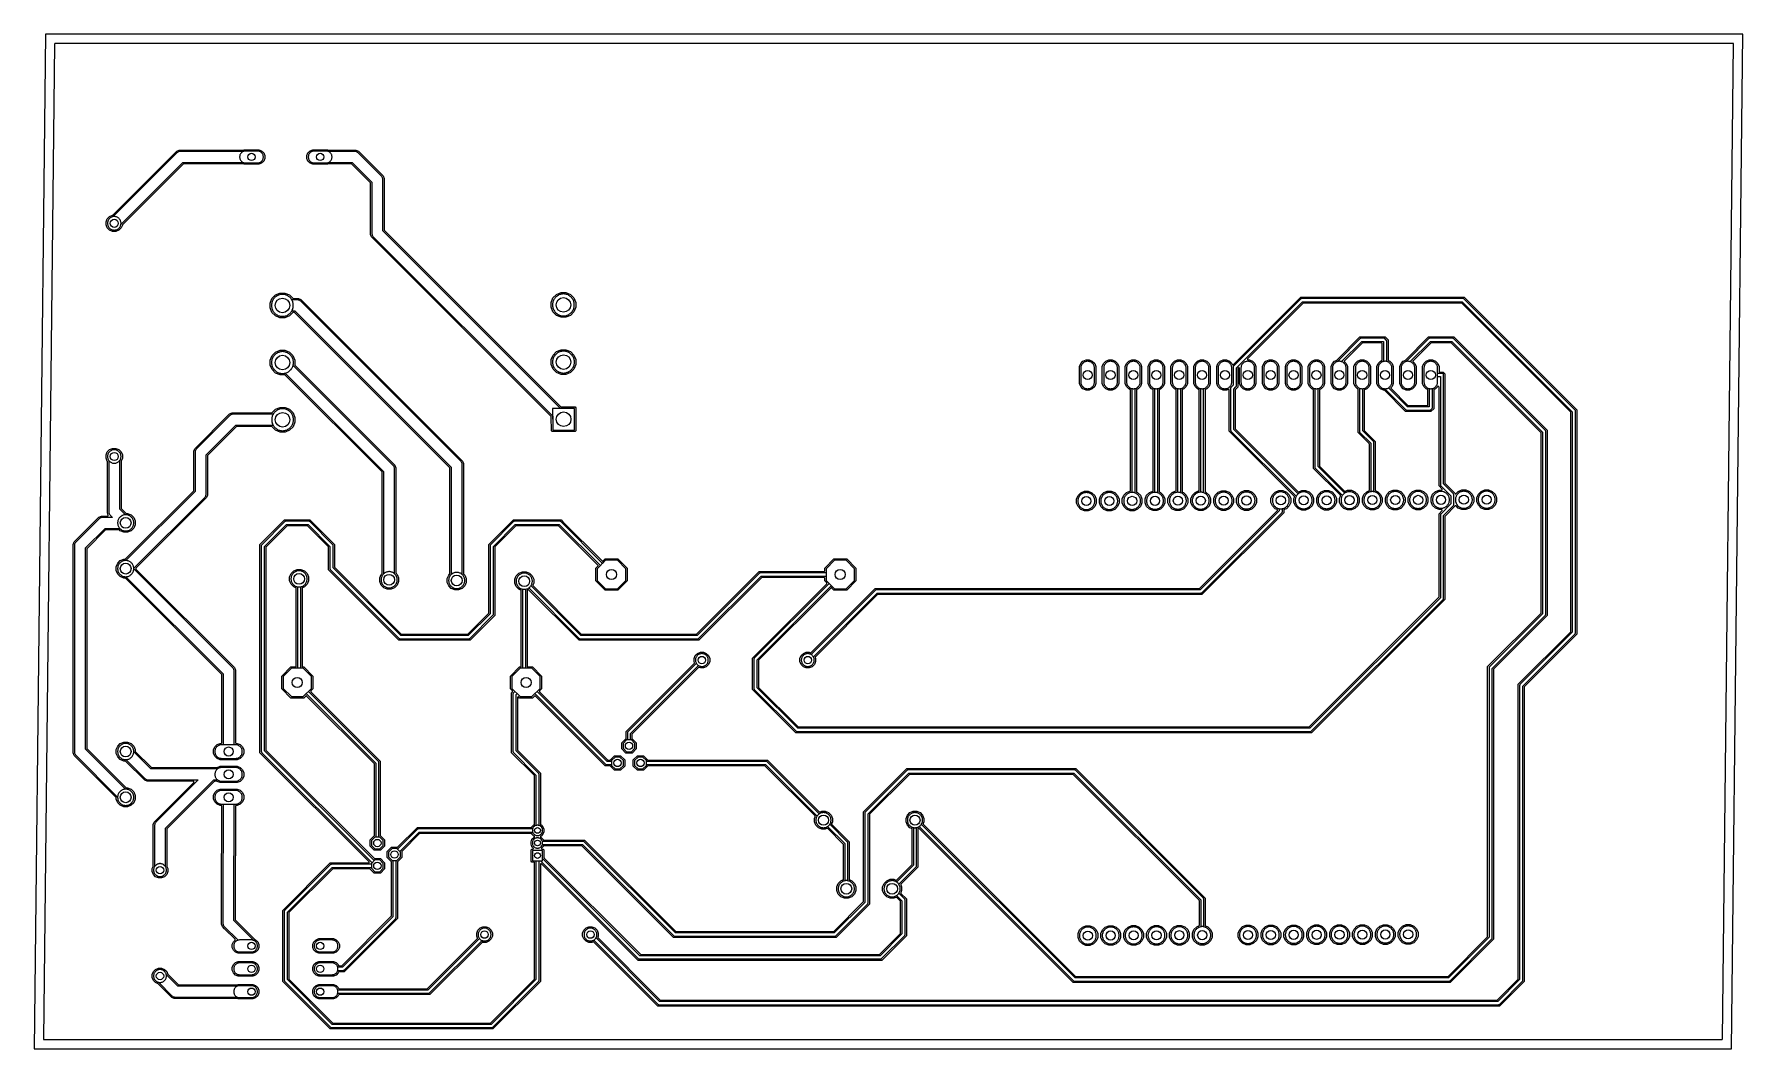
# Model space of a CAD drawing. Header units: millimetres. Extents: x 0 to 190, y 0 to 113.
import ezdxf

# ---------------------------------------------------------------- set-up
doc = ezdxf.new("R2010")
doc.units = ezdxf.units.MM

msp = doc.modelspace()

# ---------------------------------------------------------------- linework, layer by layer
at = {"layer": '1_copper'}
for points in [[(24.89, 98.41), (24.95, 98.42), (25.01, 98.44), (25.07, 98.46), (25.13, 98.49), (25.18, 98.53), (25.23, 98.57), (25.28, 98.62), (25.32, 98.67), (25.36, 98.72), (25.39, 98.78), (25.41, 98.84), (25.43, 98.9), (25.44, 98.96), (25.45, 99.03), (25.45, 99.09), (25.44, 99.16), (25.43, 99.22), (25.41, 99.28), (25.39, 99.34), (25.36, 99.4), (25.32, 99.45), (25.28, 99.5), (25.23, 99.55), (25.18, 99.59), (25.13, 99.63), (25.07, 99.66), (25.01, 99.68), (24.95, 99.7), (24.89, 99.71), (24.82, 99.72), (23.44, 99.72), (23.37, 99.71), (23.31, 99.7), (23.25, 99.68), (23.19, 99.66), (23.13, 99.63), (23.08, 99.59), (23.03, 99.55), (22.98, 99.5), (22.94, 99.45), (22.9, 99.4), (22.87, 99.34), (22.85, 99.28), (22.83, 99.22), (22.82, 99.16), (22.81, 99.09), (22.81, 99.03), (22.82, 98.96), (22.83, 98.9), (22.85, 98.84), (22.87, 98.78), (22.9, 98.72), (22.94, 98.67), (22.98, 98.62), (23.03, 98.57), (23.08, 98.53), (23.13, 98.49), (23.19, 98.46), (23.25, 98.44), (23.31, 98.42), (23.37, 98.41), (23.44, 98.4), (24.82, 98.4)], [(32.51, 98.41), (32.57, 98.42), (32.63, 98.44), (32.69, 98.46), (32.75, 98.49), (32.8, 98.53), (32.85, 98.57), (32.9, 98.62), (32.94, 98.67), (32.98, 98.72), (33.01, 98.78), (33.03, 98.84), (33.05, 98.9), (33.06, 98.96), (33.07, 99.03), (33.07, 99.09), (33.06, 99.16), (33.05, 99.22), (33.03, 99.28), (33.01, 99.34), (32.98, 99.4), (32.94, 99.45), (32.9, 99.5), (32.85, 99.55), (32.8, 99.59), (32.75, 99.63), (32.69, 99.66), (32.63, 99.68), (32.57, 99.7), (32.51, 99.71), (32.44, 99.72), (31.06, 99.72), (30.99, 99.71), (30.93, 99.7), (30.87, 99.68), (30.81, 99.66), (30.75, 99.63), (30.7, 99.59), (30.65, 99.55), (30.6, 99.5), (30.56, 99.45), (30.52, 99.4), (30.49, 99.34), (30.47, 99.28), (30.45, 99.22), (30.44, 99.16), (30.43, 99.09), (30.43, 99.03), (30.44, 98.96), (30.45, 98.9), (30.47, 98.84), (30.49, 98.78), (30.52, 98.72), (30.56, 98.67), (30.6, 98.62), (30.65, 98.57), (30.7, 98.53), (30.75, 98.49), (30.81, 98.46), (30.87, 98.44), (30.93, 98.42), (30.99, 98.41), (31.06, 98.4), (32.44, 98.4)], [(9, 90.95), (9.07, 90.96), (9.14, 90.98), (9.21, 91.01), (9.28, 91.05), (9.34, 91.09), (9.39, 91.13), (9.45, 91.19), (9.49, 91.24), (9.53, 91.3), (9.57, 91.37), (9.6, 91.44), (9.62, 91.51), (9.63, 91.58), (9.64, 91.65), (9.64, 91.73), (9.63, 91.8), (9.62, 91.87), (9.6, 91.94), (9.57, 92.01), (9.53, 92.08), (9.49, 92.14), (9.45, 92.19), (9.39, 92.25), (9.34, 92.29), (9.28, 92.33), (9.21, 92.37), (9.14, 92.4), (9.07, 92.42), (9, 92.43), (8.93, 92.44), (8.85, 92.44), (8.78, 92.43), (8.71, 92.42), (8.64, 92.4), (8.57, 92.37), (8.5, 92.33), (8.44, 92.29), (8.39, 92.25), (8.33, 92.19), (8.29, 92.14), (8.25, 92.08), (8.21, 92.01), (8.18, 91.94), (8.16, 91.87), (8.15, 91.8), (8.14, 91.73), (8.14, 91.65), (8.15, 91.58), (8.16, 91.51), (8.18, 91.44), (8.21, 91.37), (8.25, 91.3), (8.29, 91.24), (8.33, 91.19), (8.39, 91.13), (8.44, 91.09), (8.5, 91.05), (8.57, 91.01), (8.64, 90.98), (8.71, 90.96), (8.78, 90.95), (8.85, 90.94), (8.93, 90.94)], [(27.7, 81.37), (27.8, 81.38), (27.89, 81.4), (27.98, 81.43), (28.07, 81.47), (28.15, 81.51), (28.23, 81.56), (28.31, 81.62), (28.38, 81.68), (28.45, 81.75), (28.51, 81.82), (28.57, 81.9), (28.62, 81.98), (28.66, 82.06), (28.7, 82.15), (28.73, 82.24), (28.75, 82.34), (28.77, 82.43), (28.77, 82.53), (28.77, 82.62), (28.77, 82.72), (28.75, 82.81), (28.73, 82.9), (28.7, 82.99), (28.66, 83.08), (28.62, 83.17), (28.57, 83.25), (28.51, 83.33), (28.45, 83.4), (28.38, 83.47), (28.31, 83.53), (28.23, 83.58), (28.15, 83.63), (28.07, 83.68), (27.98, 83.71), (27.89, 83.74), (27.8, 83.77), (27.7, 83.78), (27.61, 83.79), (27.51, 83.79), (27.42, 83.78), (27.32, 83.77), (27.23, 83.74), (27.14, 83.71), (27.05, 83.68), (26.96, 83.63), (26.88, 83.58), (26.81, 83.53), (26.73, 83.47), (26.67, 83.4), (26.6, 83.33), (26.55, 83.25), (26.5, 83.17), (26.45, 83.08), (26.42, 82.99), (26.39, 82.9), (26.37, 82.81), (26.35, 82.72), (26.34, 82.62), (26.34, 82.53), (26.35, 82.43), (26.37, 82.34), (26.39, 82.24), (26.42, 82.15), (26.45, 82.06), (26.5, 81.98), (26.55, 81.9), (26.6, 81.82), (26.67, 81.75), (26.73, 81.68), (26.81, 81.62), (26.88, 81.56), (26.96, 81.51), (27.05, 81.47), (27.14, 81.43), (27.23, 81.4), (27.32, 81.38), (27.42, 81.37), (27.51, 81.36), (27.61, 81.36)], [(58.9, 81.42), (59, 81.43), (59.09, 81.46), (59.18, 81.49), (59.27, 81.52), (59.35, 81.57), (59.43, 81.62), (59.51, 81.67), (59.58, 81.73), (59.65, 81.8), (59.71, 81.87), (59.77, 81.95), (59.82, 82.03), (59.86, 82.12), (59.9, 82.21), (59.93, 82.3), (59.95, 82.39), (59.97, 82.48), (59.97, 82.58), (59.97, 82.67), (59.97, 82.77), (59.95, 82.86), (59.93, 82.96), (59.9, 83.05), (59.86, 83.14), (59.82, 83.22), (59.77, 83.3), (59.71, 83.38), (59.65, 83.45), (59.58, 83.52), (59.51, 83.58), (59.43, 83.64), (59.35, 83.69), (59.27, 83.73), (59.18, 83.77), (59.09, 83.8), (59, 83.82), (58.9, 83.83), (58.81, 83.84), (58.71, 83.84), (58.62, 83.83), (58.52, 83.82), (58.43, 83.8), (58.34, 83.77), (58.25, 83.73), (58.16, 83.69), (58.08, 83.64), (58.01, 83.58), (57.93, 83.52), (57.87, 83.45), (57.8, 83.38), (57.75, 83.3), (57.7, 83.22), (57.65, 83.14), (57.62, 83.05), (57.59, 82.96), (57.57, 82.86), (57.55, 82.77), (57.54, 82.67), (57.54, 82.58), (57.55, 82.48), (57.57, 82.39), (57.59, 82.3), (57.62, 82.21), (57.65, 82.12), (57.7, 82.03), (57.75, 81.95), (57.8, 81.87), (57.87, 81.8), (57.93, 81.73), (58.01, 81.67), (58.08, 81.62), (58.16, 81.57), (58.25, 81.52), (58.34, 81.49), (58.43, 81.46), (58.52, 81.43), (58.62, 81.42), (58.71, 81.41), (58.81, 81.41)], [(27.71, 75.02), (27.81, 75.03), (27.9, 75.05), (27.99, 75.08), (28.08, 75.12), (28.16, 75.16), (28.25, 75.21), (28.32, 75.27), (28.4, 75.33), (28.46, 75.4), (28.52, 75.47), (28.58, 75.55), (28.63, 75.63), (28.67, 75.71), (28.71, 75.8), (28.74, 75.89), (28.76, 75.99), (28.78, 76.08), (28.78, 76.18), (28.78, 76.27), (28.78, 76.37), (28.76, 76.46), (28.74, 76.55), (28.71, 76.64), (28.67, 76.73), (28.63, 76.82), (28.58, 76.9), (28.52, 76.98), (28.46, 77.05), (28.4, 77.12), (28.32, 77.18), (28.25, 77.23), (28.16, 77.28), (28.08, 77.33), (27.99, 77.36), (27.9, 77.39), (27.81, 77.42), (27.71, 77.43), (27.62, 77.44), (27.52, 77.44), (27.43, 77.43), (27.33, 77.42), (27.24, 77.39), (27.15, 77.36), (27.06, 77.33), (26.98, 77.28), (26.89, 77.23), (26.82, 77.18), (26.74, 77.12), (26.68, 77.05), (26.62, 76.98), (26.56, 76.9), (26.51, 76.82), (26.47, 76.73), (26.43, 76.64), (26.4, 76.55), (26.38, 76.46), (26.36, 76.37), (26.35, 76.27), (26.35, 76.18), (26.36, 76.08), (26.38, 75.99), (26.4, 75.89), (26.43, 75.8), (26.47, 75.71), (26.51, 75.63), (26.56, 75.55), (26.62, 75.47), (26.68, 75.4), (26.74, 75.33), (26.82, 75.27), (26.89, 75.21), (26.98, 75.16), (27.06, 75.12), (27.15, 75.08), (27.24, 75.05), (27.33, 75.03), (27.43, 75.02), (27.52, 75.01), (27.62, 75.01)], [(58.91, 75.07), (59.01, 75.08), (59.1, 75.11), (59.19, 75.14), (59.28, 75.17), (59.36, 75.22), (59.45, 75.27), (59.52, 75.32), (59.6, 75.38), (59.66, 75.45), (59.72, 75.52), (59.78, 75.6), (59.83, 75.68), (59.87, 75.77), (59.91, 75.86), (59.94, 75.95), (59.96, 76.04), (59.98, 76.13), (59.98, 76.23), (59.98, 76.32), (59.98, 76.42), (59.96, 76.51), (59.94, 76.61), (59.91, 76.7), (59.87, 76.79), (59.83, 76.87), (59.78, 76.95), (59.72, 77.03), (59.66, 77.1), (59.6, 77.17), (59.52, 77.23), (59.45, 77.29), (59.36, 77.34), (59.28, 77.38), (59.19, 77.42), (59.1, 77.45), (59.01, 77.47), (58.91, 77.48), (58.82, 77.49), (58.72, 77.49), (58.63, 77.48), (58.53, 77.47), (58.44, 77.45), (58.35, 77.42), (58.26, 77.38), (58.18, 77.34), (58.09, 77.29), (58.02, 77.23), (57.94, 77.17), (57.88, 77.1), (57.81, 77.03), (57.76, 76.95), (57.71, 76.87), (57.67, 76.79), (57.63, 76.7), (57.6, 76.61), (57.58, 76.51), (57.56, 76.42), (57.55, 76.32), (57.55, 76.23), (57.56, 76.13), (57.58, 76.04), (57.6, 75.95), (57.63, 75.86), (57.67, 75.77), (57.71, 75.68), (57.76, 75.6), (57.81, 75.52), (57.88, 75.45), (57.94, 75.38), (58.02, 75.32), (58.09, 75.27), (58.18, 75.22), (58.26, 75.17), (58.35, 75.14), (58.44, 75.11), (58.53, 75.08), (58.63, 75.07), (58.72, 75.06), (58.82, 75.06)], [(117.07, 73.33), (117.15, 73.34), (117.22, 73.36), (117.29, 73.39), (117.35, 73.43), (117.42, 73.47), (117.47, 73.52), (117.53, 73.57), (117.57, 73.63), (117.61, 73.69), (117.65, 73.76), (117.68, 73.82), (117.7, 73.9), (117.72, 73.97), (117.72, 74.04), (117.72, 75.64), (117.72, 75.72), (117.7, 75.79), (117.68, 75.86), (117.65, 75.93), (117.61, 76), (117.57, 76.06), (117.53, 76.12), (117.47, 76.17), (117.42, 76.22), (117.35, 76.26), (117.29, 76.3), (117.22, 76.32), (117.15, 76.35), (117.07, 76.36), (117, 76.37), (116.92, 76.37), (116.85, 76.36), (116.78, 76.35), (116.7, 76.32), (116.63, 76.3), (116.57, 76.26), (116.51, 76.22), (116.45, 76.17), (116.4, 76.12), (116.35, 76.06), (116.31, 76), (116.27, 75.93), (116.24, 75.86), (116.22, 75.79), (116.21, 75.72), (116.2, 75.64), (116.2, 74.04), (116.21, 73.97), (116.22, 73.9), (116.24, 73.82), (116.27, 73.76), (116.31, 73.69), (116.35, 73.63), (116.4, 73.57), (116.45, 73.52), (116.51, 73.47), (116.57, 73.43), (116.63, 73.39), (116.7, 73.36), (116.78, 73.34), (116.85, 73.33), (116.92, 73.32), (117, 73.32)], [(119.61, 73.33), (119.69, 73.34), (119.76, 73.36), (119.83, 73.39), (119.89, 73.43), (119.96, 73.47), (120.01, 73.52), (120.07, 73.57), (120.11, 73.63), (120.15, 73.69), (120.19, 73.76), (120.22, 73.82), (120.24, 73.9), (120.26, 73.97), (120.26, 74.04), (120.26, 75.64), (120.26, 75.72), (120.24, 75.79), (120.22, 75.86), (120.19, 75.93), (120.15, 76), (120.11, 76.06), (120.07, 76.12), (120.01, 76.17), (119.96, 76.22), (119.89, 76.26), (119.83, 76.3), (119.76, 76.32), (119.69, 76.35), (119.61, 76.36), (119.54, 76.37), (119.46, 76.37), (119.39, 76.36), (119.32, 76.35), (119.24, 76.32), (119.17, 76.3), (119.11, 76.26), (119.05, 76.22), (118.99, 76.17), (118.94, 76.12), (118.89, 76.06), (118.85, 76), (118.81, 75.93), (118.78, 75.86), (118.76, 75.79), (118.75, 75.72), (118.74, 75.64), (118.74, 74.04), (118.75, 73.97), (118.76, 73.9), (118.78, 73.82), (118.81, 73.76), (118.85, 73.69), (118.89, 73.63), (118.94, 73.57), (118.99, 73.52), (119.05, 73.47), (119.11, 73.43), (119.17, 73.39), (119.24, 73.36), (119.32, 73.34), (119.39, 73.33), (119.46, 73.32), (119.54, 73.32)], [(122.15, 73.33), (122.23, 73.34), (122.3, 73.36), (122.37, 73.39), (122.43, 73.43), (122.5, 73.47), (122.55, 73.52), (122.61, 73.57), (122.65, 73.63), (122.69, 73.69), (122.73, 73.76), (122.76, 73.82), (122.78, 73.9), (122.8, 73.97), (122.8, 74.04), (122.8, 75.64), (122.8, 75.72), (122.78, 75.79), (122.76, 75.86), (122.73, 75.93), (122.69, 76), (122.65, 76.06), (122.61, 76.12), (122.55, 76.17), (122.5, 76.22), (122.43, 76.26), (122.37, 76.3), (122.3, 76.32), (122.23, 76.35), (122.15, 76.36), (122.08, 76.37), (122, 76.37), (121.93, 76.36), (121.86, 76.35), (121.78, 76.32), (121.71, 76.3), (121.65, 76.26), (121.59, 76.22), (121.53, 76.17), (121.48, 76.12), (121.43, 76.06), (121.39, 76), (121.35, 75.93), (121.32, 75.86), (121.3, 75.79), (121.29, 75.72), (121.28, 75.64), (121.28, 74.04), (121.29, 73.97), (121.3, 73.9), (121.32, 73.82), (121.35, 73.76), (121.39, 73.69), (121.43, 73.63), (121.48, 73.57), (121.53, 73.52), (121.59, 73.47), (121.65, 73.43), (121.71, 73.39), (121.78, 73.36), (121.86, 73.34), (121.93, 73.33), (122, 73.32), (122.08, 73.32)], [(124.69, 73.33), (124.77, 73.34), (124.84, 73.36), (124.91, 73.39), (124.97, 73.43), (125.04, 73.47), (125.09, 73.52), (125.15, 73.57), (125.19, 73.63), (125.23, 73.69), (125.27, 73.76), (125.3, 73.82), (125.32, 73.9), (125.34, 73.97), (125.34, 74.04), (125.34, 75.64), (125.34, 75.72), (125.32, 75.79), (125.3, 75.86), (125.27, 75.93), (125.23, 76), (125.19, 76.06), (125.15, 76.12), (125.09, 76.17), (125.04, 76.22), (124.97, 76.26), (124.91, 76.3), (124.84, 76.32), (124.77, 76.35), (124.69, 76.36), (124.62, 76.37), (124.54, 76.37), (124.47, 76.36), (124.4, 76.35), (124.32, 76.32), (124.25, 76.3), (124.19, 76.26), (124.13, 76.22), (124.07, 76.17), (124.02, 76.12), (123.97, 76.06), (123.93, 76), (123.89, 75.93), (123.86, 75.86), (123.84, 75.79), (123.83, 75.72), (123.82, 75.64), (123.82, 74.04), (123.83, 73.97), (123.84, 73.9), (123.86, 73.82), (123.89, 73.76), (123.93, 73.69), (123.97, 73.63), (124.02, 73.57), (124.07, 73.52), (124.13, 73.47), (124.19, 73.43), (124.25, 73.39), (124.32, 73.36), (124.4, 73.34), (124.47, 73.33), (124.54, 73.32), (124.62, 73.32)], [(127.23, 73.33), (127.31, 73.34), (127.38, 73.36), (127.45, 73.39), (127.51, 73.43), (127.58, 73.47), (127.63, 73.52), (127.69, 73.57), (127.73, 73.63), (127.77, 73.69), (127.81, 73.76), (127.84, 73.82), (127.86, 73.9), (127.88, 73.97), (127.88, 74.04), (127.88, 75.64), (127.88, 75.72), (127.86, 75.79), (127.84, 75.86), (127.81, 75.93), (127.77, 76), (127.73, 76.06), (127.69, 76.12), (127.63, 76.17), (127.58, 76.22), (127.51, 76.26), (127.45, 76.3), (127.38, 76.32), (127.31, 76.35), (127.23, 76.36), (127.16, 76.37), (127.08, 76.37), (127.01, 76.36), (126.94, 76.35), (126.86, 76.32), (126.79, 76.3), (126.73, 76.26), (126.67, 76.22), (126.61, 76.17), (126.56, 76.12), (126.51, 76.06), (126.47, 76), (126.43, 75.93), (126.4, 75.86), (126.38, 75.79), (126.37, 75.72), (126.36, 75.64), (126.36, 74.04), (126.37, 73.97), (126.38, 73.9), (126.4, 73.82), (126.43, 73.76), (126.47, 73.69), (126.51, 73.63), (126.56, 73.57), (126.61, 73.52), (126.67, 73.47), (126.73, 73.43), (126.79, 73.39), (126.86, 73.36), (126.94, 73.34), (127.01, 73.33), (127.08, 73.32), (127.16, 73.32)], [(129.77, 73.33), (129.85, 73.34), (129.92, 73.36), (129.99, 73.39), (130.05, 73.43), (130.12, 73.47), (130.17, 73.52), (130.23, 73.57), (130.27, 73.63), (130.31, 73.69), (130.35, 73.76), (130.38, 73.82), (130.4, 73.9), (130.42, 73.97), (130.42, 74.04), (130.42, 75.64), (130.42, 75.72), (130.4, 75.79), (130.38, 75.86), (130.35, 75.93), (130.31, 76), (130.27, 76.06), (130.23, 76.12), (130.17, 76.17), (130.12, 76.22), (130.05, 76.26), (129.99, 76.3), (129.92, 76.32), (129.85, 76.35), (129.77, 76.36), (129.7, 76.37), (129.62, 76.37), (129.55, 76.36), (129.48, 76.35), (129.4, 76.32), (129.33, 76.3), (129.27, 76.26), (129.21, 76.22), (129.15, 76.17), (129.1, 76.12), (129.05, 76.06), (129.01, 76), (128.97, 75.93), (128.94, 75.86), (128.92, 75.79), (128.91, 75.72), (128.9, 75.64), (128.9, 74.04), (128.91, 73.97), (128.92, 73.9), (128.94, 73.82), (128.97, 73.76), (129.01, 73.69), (129.05, 73.63), (129.1, 73.57), (129.15, 73.52), (129.21, 73.47), (129.27, 73.43), (129.33, 73.39), (129.4, 73.36), (129.48, 73.34), (129.55, 73.33), (129.62, 73.32), (129.7, 73.32)], [(132.31, 73.33), (132.39, 73.34), (132.46, 73.36), (132.53, 73.39), (132.59, 73.43), (132.66, 73.47), (132.71, 73.52), (132.77, 73.57), (132.81, 73.63), (132.85, 73.69), (132.89, 73.76), (132.92, 73.82), (132.94, 73.9), (132.96, 73.97), (132.96, 74.04), (132.96, 75.64), (132.96, 75.72), (132.94, 75.79), (132.92, 75.86), (132.89, 75.93), (132.85, 76), (132.81, 76.06), (132.77, 76.12), (132.71, 76.17), (132.66, 76.22), (132.59, 76.26), (132.53, 76.3), (132.46, 76.32), (132.39, 76.35), (132.31, 76.36), (132.24, 76.37), (132.16, 76.37), (132.09, 76.36), (132.02, 76.35), (131.94, 76.32), (131.87, 76.3), (131.81, 76.26), (131.75, 76.22), (131.69, 76.17), (131.64, 76.12), (131.59, 76.06), (131.55, 76), (131.51, 75.93), (131.48, 75.86), (131.46, 75.79), (131.45, 75.72), (131.44, 75.64), (131.44, 74.04), (131.45, 73.97), (131.46, 73.9), (131.48, 73.82), (131.51, 73.76), (131.55, 73.69), (131.59, 73.63), (131.64, 73.57), (131.69, 73.52), (131.75, 73.47), (131.81, 73.43), (131.87, 73.39), (131.94, 73.36), (132.02, 73.34), (132.09, 73.33), (132.16, 73.32), (132.24, 73.32)], [(134.85, 73.33), (134.93, 73.34), (135, 73.36), (135.07, 73.39), (135.13, 73.43), (135.19, 73.47), (135.25, 73.52), (135.31, 73.57), (135.35, 73.63), (135.39, 73.69), (135.43, 73.76), (135.46, 73.82), (135.48, 73.9), (135.5, 73.97), (135.5, 74.04), (135.5, 75.64), (135.5, 75.72), (135.48, 75.79), (135.46, 75.86), (135.43, 75.93), (135.39, 76), (135.35, 76.06), (135.31, 76.12), (135.25, 76.17), (135.19, 76.22), (135.13, 76.26), (135.07, 76.3), (135, 76.32), (134.93, 76.35), (134.85, 76.36), (134.78, 76.37), (134.7, 76.37), (134.63, 76.36), (134.56, 76.35), (134.48, 76.32), (134.41, 76.3), (134.35, 76.26), (134.29, 76.22), (134.23, 76.17), (134.18, 76.12), (134.13, 76.06), (134.09, 76), (134.05, 75.93), (134.02, 75.86), (134, 75.79), (133.99, 75.72), (133.98, 75.64), (133.98, 74.04), (133.99, 73.97), (134, 73.9), (134.02, 73.82), (134.05, 73.76), (134.09, 73.69), (134.13, 73.63), (134.18, 73.57), (134.23, 73.52), (134.29, 73.47), (134.35, 73.43), (134.41, 73.39), (134.48, 73.36), (134.56, 73.34), (134.63, 73.33), (134.7, 73.32), (134.78, 73.32)], [(137.39, 73.33), (137.47, 73.34), (137.54, 73.36), (137.61, 73.39), (137.67, 73.43), (137.74, 73.47), (137.79, 73.52), (137.85, 73.57), (137.89, 73.63), (137.93, 73.69), (137.97, 73.76), (138, 73.82), (138.02, 73.9), (138.04, 73.97), (138.04, 74.04), (138.04, 75.64), (138.04, 75.72), (138.02, 75.79), (138, 75.86), (137.97, 75.93), (137.93, 76), (137.89, 76.06), (137.85, 76.12), (137.79, 76.17), (137.74, 76.22), (137.67, 76.26), (137.61, 76.3), (137.54, 76.32), (137.47, 76.35), (137.39, 76.36), (137.32, 76.37), (137.24, 76.37), (137.17, 76.36), (137.1, 76.35), (137.02, 76.32), (136.95, 76.3), (136.89, 76.26), (136.83, 76.22), (136.77, 76.17), (136.72, 76.12), (136.67, 76.06), (136.63, 76), (136.59, 75.93), (136.56, 75.86), (136.54, 75.79), (136.53, 75.72), (136.52, 75.64), (136.52, 74.04), (136.53, 73.97), (136.54, 73.9), (136.56, 73.82), (136.59, 73.76), (136.63, 73.69), (136.67, 73.63), (136.72, 73.57), (136.77, 73.52), (136.83, 73.47), (136.89, 73.43), (136.95, 73.39), (137.02, 73.36), (137.1, 73.34), (137.17, 73.33), (137.24, 73.32), (137.32, 73.32)], [(139.93, 73.33), (140.01, 73.34), (140.08, 73.36), (140.15, 73.39), (140.21, 73.43), (140.28, 73.47), (140.33, 73.52), (140.39, 73.57), (140.43, 73.63), (140.47, 73.69), (140.51, 73.76), (140.54, 73.82), (140.56, 73.9), (140.58, 73.97), (140.58, 74.04), (140.58, 75.64), (140.58, 75.72), (140.56, 75.79), (140.54, 75.86), (140.51, 75.93), (140.47, 76), (140.43, 76.06), (140.39, 76.12), (140.33, 76.17), (140.28, 76.22), (140.21, 76.26), (140.15, 76.3), (140.08, 76.32), (140.01, 76.35), (139.93, 76.36), (139.86, 76.37), (139.78, 76.37), (139.71, 76.36), (139.64, 76.35), (139.56, 76.32), (139.49, 76.3), (139.43, 76.26), (139.37, 76.22), (139.31, 76.17), (139.26, 76.12), (139.21, 76.06), (139.17, 76), (139.13, 75.93), (139.1, 75.86), (139.08, 75.79), (139.07, 75.72), (139.06, 75.64), (139.06, 74.04), (139.07, 73.97), (139.08, 73.9), (139.1, 73.82), (139.13, 73.76), (139.17, 73.69), (139.21, 73.63), (139.26, 73.57), (139.31, 73.52), (139.37, 73.47), (139.43, 73.43), (139.49, 73.39), (139.56, 73.36), (139.64, 73.34), (139.71, 73.33), (139.78, 73.32), (139.86, 73.32)], [(142.47, 73.33), (142.55, 73.34), (142.62, 73.36), (142.69, 73.39), (142.75, 73.43), (142.81, 73.47), (142.87, 73.52), (142.93, 73.57), (142.97, 73.63), (143.01, 73.69), (143.05, 73.76), (143.08, 73.82), (143.1, 73.9), (143.12, 73.97), (143.12, 74.04), (143.12, 75.64), (143.12, 75.72), (143.1, 75.79), (143.08, 75.86), (143.05, 75.93), (143.01, 76), (142.97, 76.06), (142.93, 76.12), (142.87, 76.17), (142.81, 76.22), (142.75, 76.26), (142.69, 76.3), (142.62, 76.32), (142.55, 76.35), (142.47, 76.36), (142.4, 76.37), (142.32, 76.37), (142.25, 76.36), (142.18, 76.35), (142.1, 76.32), (142.03, 76.3), (141.97, 76.26), (141.91, 76.22), (141.85, 76.17), (141.8, 76.12), (141.75, 76.06), (141.71, 76), (141.67, 75.93), (141.64, 75.86), (141.62, 75.79), (141.61, 75.72), (141.6, 75.64), (141.6, 74.04), (141.61, 73.97), (141.62, 73.9), (141.64, 73.82), (141.67, 73.76), (141.71, 73.69), (141.75, 73.63), (141.8, 73.57), (141.85, 73.52), (141.91, 73.47), (141.97, 73.43), (142.03, 73.39), (142.1, 73.36), (142.18, 73.34), (142.25, 73.33), (142.32, 73.32), (142.4, 73.32)], [(145.01, 73.33), (145.09, 73.34), (145.16, 73.36), (145.23, 73.39), (145.29, 73.43), (145.36, 73.47), (145.41, 73.52), (145.47, 73.57), (145.51, 73.63), (145.55, 73.69), (145.59, 73.76), (145.62, 73.82), (145.64, 73.9), (145.66, 73.97), (145.66, 74.04), (145.66, 75.64), (145.66, 75.72), (145.64, 75.79), (145.62, 75.86), (145.59, 75.93), (145.55, 76), (145.51, 76.06), (145.47, 76.12), (145.41, 76.17), (145.36, 76.22), (145.29, 76.26), (145.23, 76.3), (145.16, 76.32), (145.09, 76.35), (145.01, 76.36), (144.94, 76.37), (144.86, 76.37), (144.79, 76.36), (144.72, 76.35), (144.64, 76.32), (144.57, 76.3), (144.51, 76.26), (144.45, 76.22), (144.39, 76.17), (144.34, 76.12), (144.29, 76.06), (144.25, 76), (144.21, 75.93), (144.18, 75.86), (144.16, 75.79), (144.15, 75.72), (144.14, 75.64), (144.14, 74.04), (144.15, 73.97), (144.16, 73.9), (144.18, 73.82), (144.21, 73.76), (144.25, 73.69), (144.29, 73.63), (144.34, 73.57), (144.39, 73.52), (144.45, 73.47), (144.51, 73.43), (144.57, 73.39), (144.64, 73.36), (144.72, 73.34), (144.79, 73.33), (144.86, 73.32), (144.94, 73.32)], [(147.55, 73.33), (147.63, 73.34), (147.7, 73.36), (147.77, 73.39), (147.83, 73.43), (147.9, 73.47), (147.95, 73.52), (148.01, 73.57), (148.05, 73.63), (148.09, 73.69), (148.13, 73.76), (148.16, 73.82), (148.18, 73.9), (148.2, 73.97), (148.2, 74.04), (148.2, 75.64), (148.2, 75.72), (148.18, 75.79), (148.16, 75.86), (148.13, 75.93), (148.09, 76), (148.05, 76.06), (148.01, 76.12), (147.95, 76.17), (147.9, 76.22), (147.83, 76.26), (147.77, 76.3), (147.7, 76.32), (147.63, 76.35), (147.55, 76.36), (147.48, 76.37), (147.4, 76.37), (147.33, 76.36), (147.26, 76.35), (147.18, 76.32), (147.11, 76.3), (147.05, 76.26), (146.99, 76.22), (146.93, 76.17), (146.88, 76.12), (146.83, 76.06), (146.79, 76), (146.75, 75.93), (146.72, 75.86), (146.7, 75.79), (146.69, 75.72), (146.68, 75.64), (146.68, 74.04), (146.69, 73.97), (146.7, 73.9), (146.72, 73.82), (146.75, 73.76), (146.79, 73.69), (146.83, 73.63), (146.88, 73.57), (146.93, 73.52), (146.99, 73.47), (147.05, 73.43), (147.11, 73.39), (147.18, 73.36), (147.26, 73.34), (147.33, 73.33), (147.4, 73.32), (147.48, 73.32)], [(150.09, 73.33), (150.17, 73.34), (150.24, 73.36), (150.31, 73.39), (150.37, 73.43), (150.44, 73.47), (150.49, 73.52), (150.55, 73.57), (150.59, 73.63), (150.63, 73.69), (150.67, 73.76), (150.7, 73.82), (150.72, 73.9), (150.74, 73.97), (150.74, 74.04), (150.74, 75.64), (150.74, 75.72), (150.72, 75.79), (150.7, 75.86), (150.67, 75.93), (150.63, 76), (150.59, 76.06), (150.55, 76.12), (150.49, 76.17), (150.44, 76.22), (150.37, 76.26), (150.31, 76.3), (150.24, 76.32), (150.17, 76.35), (150.09, 76.36), (150.02, 76.37), (149.94, 76.37), (149.87, 76.36), (149.8, 76.35), (149.72, 76.32), (149.65, 76.3), (149.59, 76.26), (149.53, 76.22), (149.47, 76.17), (149.42, 76.12), (149.37, 76.06), (149.33, 76), (149.29, 75.93), (149.26, 75.86), (149.24, 75.79), (149.23, 75.72), (149.22, 75.64), (149.22, 74.04), (149.23, 73.97), (149.24, 73.9), (149.26, 73.82), (149.29, 73.76), (149.33, 73.69), (149.37, 73.63), (149.42, 73.57), (149.47, 73.52), (149.53, 73.47), (149.59, 73.43), (149.65, 73.39), (149.72, 73.36), (149.8, 73.34), (149.87, 73.33), (149.94, 73.32), (150.02, 73.32)], [(152.63, 73.33), (152.71, 73.34), (152.78, 73.36), (152.85, 73.39), (152.91, 73.43), (152.97, 73.47), (153.03, 73.52), (153.09, 73.57), (153.13, 73.63), (153.17, 73.69), (153.21, 73.76), (153.24, 73.82), (153.26, 73.9), (153.28, 73.97), (153.28, 74.04), (153.28, 75.64), (153.28, 75.72), (153.26, 75.79), (153.24, 75.86), (153.21, 75.93), (153.17, 76), (153.13, 76.06), (153.09, 76.12), (153.03, 76.17), (152.97, 76.22), (152.91, 76.26), (152.85, 76.3), (152.78, 76.32), (152.71, 76.35), (152.63, 76.36), (152.56, 76.37), (152.48, 76.37), (152.41, 76.36), (152.34, 76.35), (152.26, 76.32), (152.19, 76.3), (152.13, 76.26), (152.07, 76.22), (152.01, 76.17), (151.96, 76.12), (151.91, 76.06), (151.87, 76), (151.83, 75.93), (151.8, 75.86), (151.78, 75.79), (151.77, 75.72), (151.76, 75.64), (151.76, 74.04), (151.77, 73.97), (151.78, 73.9), (151.8, 73.82), (151.83, 73.76), (151.87, 73.69), (151.91, 73.63), (151.96, 73.57), (152.01, 73.52), (152.07, 73.47), (152.13, 73.43), (152.19, 73.39), (152.26, 73.36), (152.34, 73.34), (152.41, 73.33), (152.48, 73.32), (152.56, 73.32)], [(155.17, 73.33), (155.25, 73.34), (155.32, 73.36), (155.39, 73.39), (155.45, 73.43), (155.52, 73.47), (155.57, 73.52), (155.63, 73.57), (155.67, 73.63), (155.71, 73.69), (155.75, 73.76), (155.78, 73.82), (155.8, 73.9), (155.82, 73.97), (155.82, 74.04), (155.82, 75.64), (155.82, 75.72), (155.8, 75.79), (155.78, 75.86), (155.75, 75.93), (155.71, 76), (155.67, 76.06), (155.63, 76.12), (155.57, 76.17), (155.52, 76.22), (155.45, 76.26), (155.39, 76.3), (155.32, 76.32), (155.25, 76.35), (155.17, 76.36), (155.1, 76.37), (155.02, 76.37), (154.95, 76.36), (154.88, 76.35), (154.8, 76.32), (154.73, 76.3), (154.67, 76.26), (154.61, 76.22), (154.55, 76.17), (154.5, 76.12), (154.45, 76.06), (154.41, 76), (154.37, 75.93), (154.34, 75.86), (154.32, 75.79), (154.31, 75.72), (154.3, 75.64), (154.3, 74.04), (154.31, 73.97), (154.32, 73.9), (154.34, 73.82), (154.37, 73.76), (154.41, 73.69), (154.45, 73.63), (154.5, 73.57), (154.55, 73.52), (154.61, 73.47), (154.67, 73.43), (154.73, 73.39), (154.8, 73.36), (154.88, 73.34), (154.95, 73.33), (155.02, 73.32), (155.1, 73.32)], [(27.72, 68.67), (27.82, 68.68), (27.91, 68.7), (28, 68.73), (28.09, 68.77), (28.18, 68.81), (28.26, 68.86), (28.33, 68.92), (28.41, 68.98), (28.47, 69.05), (28.54, 69.12), (28.59, 69.2), (28.64, 69.28), (28.69, 69.36), (28.72, 69.45), (28.75, 69.54), (28.77, 69.64), (28.79, 69.73), (28.8, 69.83), (28.8, 69.92), (28.79, 70.02), (28.77, 70.11), (28.75, 70.2), (28.72, 70.29), (28.69, 70.38), (28.64, 70.47), (28.59, 70.55), (28.54, 70.63), (28.47, 70.7), (28.41, 70.77), (28.33, 70.83), (28.26, 70.88), (28.18, 70.93), (28.09, 70.98), (28, 71.01), (27.91, 71.04), (27.82, 71.07), (27.72, 71.08), (27.63, 71.09), (27.53, 71.09), (27.44, 71.08), (27.34, 71.07), (27.25, 71.04), (27.16, 71.01), (27.07, 70.98), (26.99, 70.93), (26.91, 70.88), (26.83, 70.83), (26.76, 70.77), (26.69, 70.7), (26.63, 70.63), (26.57, 70.55), (26.52, 70.47), (26.48, 70.38), (26.44, 70.29), (26.41, 70.2), (26.39, 70.11), (26.37, 70.02), (26.37, 69.92), (26.37, 69.83), (26.37, 69.73), (26.39, 69.64), (26.41, 69.54), (26.44, 69.45), (26.48, 69.36), (26.52, 69.28), (26.57, 69.2), (26.63, 69.12), (26.69, 69.05), (26.76, 68.98), (26.83, 68.92), (26.91, 68.86), (26.99, 68.81), (27.07, 68.77), (27.16, 68.73), (27.25, 68.7), (27.34, 68.68), (27.44, 68.67), (27.53, 68.66), (27.63, 68.66)], [(60, 68.71), (59.99, 71.14), (57.56, 71.14), (57.57, 68.71)], [(9, 65.05), (9.07, 65.06), (9.14, 65.08), (9.21, 65.11), (9.28, 65.15), (9.34, 65.19), (9.39, 65.23), (9.45, 65.29), (9.49, 65.34), (9.53, 65.4), (9.57, 65.47), (9.6, 65.54), (9.62, 65.61), (9.63, 65.68), (9.64, 65.75), (9.64, 65.83), (9.63, 65.9), (9.62, 65.97), (9.6, 66.04), (9.57, 66.11), (9.53, 66.18), (9.49, 66.24), (9.45, 66.29), (9.39, 66.35), (9.34, 66.39), (9.28, 66.43), (9.21, 66.47), (9.14, 66.5), (9.07, 66.52), (9, 66.53), (8.93, 66.54), (8.85, 66.54), (8.78, 66.53), (8.71, 66.52), (8.64, 66.5), (8.57, 66.47), (8.5, 66.43), (8.44, 66.39), (8.39, 66.35), (8.33, 66.29), (8.29, 66.24), (8.25, 66.18), (8.21, 66.11), (8.18, 66.04), (8.16, 65.97), (8.15, 65.9), (8.14, 65.83), (8.14, 65.75), (8.15, 65.68), (8.16, 65.61), (8.18, 65.54), (8.21, 65.47), (8.25, 65.4), (8.29, 65.34), (8.33, 65.29), (8.39, 65.23), (8.44, 65.19), (8.5, 65.15), (8.57, 65.11), (8.64, 65.08), (8.71, 65.06), (8.78, 65.05), (8.85, 65.04), (8.93, 65.04)], [(116.94, 59.91), (117.02, 59.92), (117.1, 59.94), (117.18, 59.97), (117.25, 60.01), (117.32, 60.05), (117.39, 60.09), (117.45, 60.15), (117.51, 60.21), (117.56, 60.27), (117.61, 60.34), (117.65, 60.41), (117.69, 60.48), (117.71, 60.56), (117.73, 60.64), (117.75, 60.72), (117.76, 60.8), (117.76, 60.88), (117.75, 60.96), (117.73, 61.04), (117.71, 61.12), (117.69, 61.2), (117.65, 61.28), (117.61, 61.35), (117.56, 61.41), (117.51, 61.48), (117.45, 61.53), (117.39, 61.59), (117.32, 61.63), (117.25, 61.68), (117.18, 61.71), (117.1, 61.74), (117.02, 61.76), (116.94, 61.77), (116.86, 61.78), (116.77, 61.78), (116.69, 61.77), (116.61, 61.76), (116.53, 61.74), (116.46, 61.71), (116.38, 61.68), (116.31, 61.63), (116.24, 61.59), (116.18, 61.53), (116.12, 61.48), (116.07, 61.41), (116.02, 61.35), (115.98, 61.28), (115.95, 61.2), (115.92, 61.12), (115.9, 61.04), (115.88, 60.96), (115.88, 60.88), (115.88, 60.8), (115.88, 60.72), (115.9, 60.64), (115.92, 60.56), (115.95, 60.48), (115.98, 60.41), (116.02, 60.34), (116.07, 60.27), (116.12, 60.21), (116.18, 60.15), (116.24, 60.09), (116.31, 60.05), (116.38, 60.01), (116.46, 59.97), (116.53, 59.94), (116.61, 59.92), (116.69, 59.91), (116.77, 59.9), (116.86, 59.9)], [(119.48, 59.92), (119.56, 59.93), (119.64, 59.95), (119.72, 59.98), (119.79, 60.02), (119.86, 60.06), (119.93, 60.1), (119.99, 60.16), (120.05, 60.21), (120.1, 60.28), (120.15, 60.34), (120.19, 60.42), (120.23, 60.49), (120.25, 60.57), (120.27, 60.65), (120.29, 60.73), (120.3, 60.81), (120.3, 60.89), (120.29, 60.97), (120.27, 61.05), (120.25, 61.13), (120.23, 61.21), (120.19, 61.28), (120.15, 61.36), (120.1, 61.42), (120.05, 61.49), (119.99, 61.54), (119.93, 61.6), (119.86, 61.64), (119.79, 61.68), (119.72, 61.72), (119.64, 61.75), (119.56, 61.77), (119.48, 61.78), (119.4, 61.79), (119.31, 61.79), (119.23, 61.78), (119.15, 61.77), (119.07, 61.75), (119, 61.72), (118.92, 61.68), (118.85, 61.64), (118.78, 61.6), (118.72, 61.54), (118.66, 61.49), (118.61, 61.42), (118.56, 61.36), (118.52, 61.28), (118.49, 61.21), (118.46, 61.13), (118.44, 61.05), (118.42, 60.97), (118.42, 60.89), (118.42, 60.81), (118.42, 60.73), (118.44, 60.65), (118.46, 60.57), (118.49, 60.49), (118.52, 60.42), (118.56, 60.34), (118.61, 60.28), (118.66, 60.21), (118.72, 60.16), (118.78, 60.1), (118.85, 60.06), (118.92, 60.02), (119, 59.98), (119.07, 59.95), (119.15, 59.93), (119.23, 59.92), (119.31, 59.91), (119.4, 59.91)], [(122.02, 59.93), (122.1, 59.94), (122.18, 59.96), (122.26, 59.99), (122.33, 60.02), (122.4, 60.07), (122.47, 60.11), (122.53, 60.17), (122.59, 60.22), (122.64, 60.29), (122.69, 60.35), (122.73, 60.42), (122.76, 60.5), (122.79, 60.58), (122.81, 60.66), (122.83, 60.74), (122.84, 60.82), (122.84, 60.9), (122.83, 60.98), (122.81, 61.06), (122.79, 61.14), (122.76, 61.22), (122.73, 61.29), (122.69, 61.36), (122.64, 61.43), (122.59, 61.49), (122.53, 61.55), (122.47, 61.61), (122.4, 61.65), (122.33, 61.69), (122.26, 61.73), (122.18, 61.76), (122.1, 61.78), (122.02, 61.79), (121.94, 61.8), (121.85, 61.8), (121.77, 61.79), (121.69, 61.78), (121.61, 61.76), (121.54, 61.73), (121.46, 61.69), (121.39, 61.65), (121.32, 61.61), (121.26, 61.55), (121.2, 61.49), (121.15, 61.43), (121.1, 61.36), (121.06, 61.29), (121.03, 61.22), (121, 61.14), (120.98, 61.06), (120.96, 60.98), (120.96, 60.9), (120.96, 60.82), (120.96, 60.74), (120.98, 60.66), (121, 60.58), (121.03, 60.5), (121.06, 60.42), (121.1, 60.35), (121.15, 60.29), (121.2, 60.22), (121.26, 60.17), (121.32, 60.11), (121.39, 60.07), (121.46, 60.02), (121.54, 59.99), (121.61, 59.96), (121.69, 59.94), (121.77, 59.93), (121.85, 59.92), (121.94, 59.92)], [(124.56, 59.94), (124.64, 59.95), (124.72, 59.97), (124.8, 60), (124.87, 60.03), (124.94, 60.07), (125.01, 60.12), (125.07, 60.17), (125.13, 60.23), (125.18, 60.3), (125.23, 60.36), (125.27, 60.43), (125.3, 60.51), (125.33, 60.58), (125.35, 60.66), (125.37, 60.75), (125.38, 60.83), (125.38, 60.91), (125.37, 60.99), (125.35, 61.07), (125.33, 61.15), (125.3, 61.23), (125.27, 61.3), (125.23, 61.37), (125.18, 61.44), (125.13, 61.5), (125.07, 61.56), (125.01, 61.61), (124.94, 61.66), (124.87, 61.7), (124.8, 61.74), (124.72, 61.76), (124.64, 61.79), (124.56, 61.8), (124.48, 61.81), (124.39, 61.81), (124.31, 61.8), (124.23, 61.79), (124.15, 61.76), (124.08, 61.74), (124, 61.7), (123.93, 61.66), (123.86, 61.61), (123.8, 61.56), (123.74, 61.5), (123.69, 61.44), (123.64, 61.37), (123.6, 61.3), (123.57, 61.23), (123.54, 61.15), (123.52, 61.07), (123.5, 60.99), (123.5, 60.91), (123.5, 60.83), (123.5, 60.75), (123.52, 60.66), (123.54, 60.58), (123.57, 60.51), (123.6, 60.43), (123.64, 60.36), (123.69, 60.3), (123.74, 60.23), (123.8, 60.17), (123.86, 60.12), (123.93, 60.07), (124, 60.03), (124.08, 60), (124.15, 59.97), (124.23, 59.95), (124.31, 59.94), (124.39, 59.93), (124.48, 59.93)], [(127.1, 59.94), (127.18, 59.96), (127.26, 59.98), (127.34, 60.01), (127.41, 60.04), (127.48, 60.08), (127.55, 60.13), (127.61, 60.18), (127.67, 60.24), (127.72, 60.3), (127.77, 60.37), (127.81, 60.44), (127.84, 60.52), (127.87, 60.59), (127.89, 60.67), (127.91, 60.75), (127.92, 60.84), (127.92, 60.92), (127.91, 61), (127.89, 61.08), (127.87, 61.16), (127.84, 61.24), (127.81, 61.31), (127.77, 61.38), (127.72, 61.45), (127.67, 61.51), (127.61, 61.57), (127.55, 61.62), (127.48, 61.67), (127.41, 61.71), (127.34, 61.75), (127.26, 61.77), (127.18, 61.8), (127.1, 61.81), (127.02, 61.82), (126.93, 61.82), (126.85, 61.81), (126.77, 61.8), (126.69, 61.77), (126.62, 61.75), (126.54, 61.71), (126.47, 61.67), (126.4, 61.62), (126.34, 61.57), (126.28, 61.51), (126.23, 61.45), (126.18, 61.38), (126.14, 61.31), (126.11, 61.24), (126.08, 61.16), (126.06, 61.08), (126.04, 61), (126.04, 60.92), (126.04, 60.84), (126.04, 60.75), (126.06, 60.67), (126.08, 60.59), (126.11, 60.52), (126.14, 60.44), (126.18, 60.37), (126.23, 60.3), (126.28, 60.24), (126.34, 60.18), (126.4, 60.13), (126.47, 60.08), (126.54, 60.04), (126.62, 60.01), (126.69, 59.98), (126.77, 59.96), (126.85, 59.94), (126.93, 59.94), (127.02, 59.94)], [(129.64, 59.95), (129.72, 59.97), (129.8, 59.99), (129.88, 60.02), (129.95, 60.05), (130.02, 60.09), (130.09, 60.14), (130.15, 60.19), (130.21, 60.25), (130.26, 60.31), (130.31, 60.38), (130.35, 60.45), (130.38, 60.53), (130.41, 60.6), (130.43, 60.68), (130.45, 60.76), (130.46, 60.84), (130.46, 60.93), (130.45, 61.01), (130.43, 61.09), (130.41, 61.17), (130.38, 61.25), (130.35, 61.32), (130.31, 61.39), (130.26, 61.46), (130.21, 61.52), (130.15, 61.58), (130.09, 61.63), (130.02, 61.68), (129.95, 61.72), (129.88, 61.75), (129.8, 61.78), (129.72, 61.8), (129.64, 61.82), (129.56, 61.83), (129.47, 61.83), (129.39, 61.82), (129.31, 61.8), (129.23, 61.78), (129.16, 61.75), (129.08, 61.72), (129.01, 61.68), (128.94, 61.63), (128.88, 61.58), (128.82, 61.52), (128.77, 61.46), (128.72, 61.39), (128.68, 61.32), (128.65, 61.25), (128.62, 61.17), (128.6, 61.09), (128.58, 61.01), (128.58, 60.93), (128.58, 60.84), (128.58, 60.76), (128.6, 60.68), (128.62, 60.6), (128.65, 60.53), (128.68, 60.45), (128.72, 60.38), (128.77, 60.31), (128.82, 60.25), (128.88, 60.19), (128.94, 60.14), (129.01, 60.09), (129.08, 60.05), (129.16, 60.02), (129.23, 59.99), (129.31, 59.97), (129.39, 59.95), (129.47, 59.95), (129.56, 59.95)], [(132.18, 59.96), (132.26, 59.98), (132.34, 60), (132.42, 60.03), (132.49, 60.06), (132.56, 60.1), (132.63, 60.15), (132.69, 60.2), (132.75, 60.26), (132.8, 60.32), (132.85, 60.39), (132.89, 60.46), (132.92, 60.53), (132.95, 60.61), (132.97, 60.69), (132.99, 60.77), (133, 60.85), (133, 60.94), (132.99, 61.02), (132.97, 61.1), (132.95, 61.18), (132.92, 61.25), (132.89, 61.33), (132.85, 61.4), (132.8, 61.47), (132.75, 61.53), (132.69, 61.59), (132.63, 61.64), (132.56, 61.69), (132.49, 61.73), (132.42, 61.76), (132.34, 61.79), (132.26, 61.81), (132.18, 61.83), (132.1, 61.83), (132.01, 61.83), (131.93, 61.83), (131.85, 61.81), (131.77, 61.79), (131.7, 61.76), (131.62, 61.73), (131.55, 61.69), (131.48, 61.64), (131.42, 61.59), (131.36, 61.53), (131.31, 61.47), (131.26, 61.4), (131.22, 61.33), (131.19, 61.25), (131.16, 61.18), (131.14, 61.1), (131.12, 61.02), (131.12, 60.94), (131.12, 60.85), (131.12, 60.77), (131.14, 60.69), (131.16, 60.61), (131.19, 60.53), (131.22, 60.46), (131.26, 60.39), (131.31, 60.32), (131.36, 60.26), (131.42, 60.2), (131.48, 60.15), (131.55, 60.1), (131.62, 60.06), (131.7, 60.03), (131.77, 60), (131.85, 59.98), (131.93, 59.96), (132.01, 59.95), (132.1, 59.95)], [(134.72, 59.97), (134.8, 59.98), (134.88, 60.01), (134.96, 60.03), (135.03, 60.07), (135.1, 60.11), (135.17, 60.16), (135.23, 60.21), (135.29, 60.27), (135.34, 60.33), (135.39, 60.4), (135.43, 60.47), (135.46, 60.54), (135.49, 60.62), (135.51, 60.7), (135.53, 60.78), (135.54, 60.86), (135.54, 60.94), (135.53, 61.03), (135.51, 61.11), (135.49, 61.19), (135.46, 61.26), (135.43, 61.34), (135.39, 61.41), (135.34, 61.48), (135.29, 61.54), (135.23, 61.6), (135.17, 61.65), (135.1, 61.7), (135.03, 61.74), (134.96, 61.77), (134.88, 61.8), (134.8, 61.82), (134.72, 61.84), (134.64, 61.84), (134.55, 61.84), (134.47, 61.84), (134.39, 61.82), (134.31, 61.8), (134.24, 61.77), (134.16, 61.74), (134.09, 61.7), (134.02, 61.65), (133.96, 61.6), (133.9, 61.54), (133.85, 61.48), (133.8, 61.41), (133.76, 61.34), (133.73, 61.26), (133.7, 61.19), (133.68, 61.11), (133.66, 61.03), (133.66, 60.94), (133.66, 60.86), (133.66, 60.78), (133.68, 60.7), (133.7, 60.62), (133.73, 60.54), (133.76, 60.47), (133.8, 60.4), (133.85, 60.33), (133.9, 60.27), (133.96, 60.21), (134.02, 60.16), (134.09, 60.11), (134.16, 60.07), (134.24, 60.03), (134.31, 60.01), (134.39, 59.98), (134.47, 59.97), (134.55, 59.96), (134.64, 59.96)], [(138.53, 59.98), (138.61, 60), (138.69, 60.02), (138.77, 60.05), (138.84, 60.08), (138.91, 60.12), (138.98, 60.17), (139.04, 60.22), (139.1, 60.28), (139.15, 60.34), (139.2, 60.41), (139.24, 60.48), (139.27, 60.56), (139.3, 60.63), (139.32, 60.71), (139.34, 60.79), (139.35, 60.88), (139.35, 60.96), (139.34, 61.04), (139.32, 61.12), (139.3, 61.2), (139.27, 61.28), (139.24, 61.35), (139.2, 61.42), (139.15, 61.49), (139.1, 61.55), (139.04, 61.61), (138.98, 61.66), (138.91, 61.71), (138.84, 61.75), (138.77, 61.79), (138.69, 61.81), (138.61, 61.83), (138.53, 61.85), (138.45, 61.86), (138.36, 61.86), (138.28, 61.85), (138.2, 61.83), (138.12, 61.81), (138.05, 61.79), (137.97, 61.75), (137.9, 61.71), (137.83, 61.66), (137.77, 61.61), (137.71, 61.55), (137.66, 61.49), (137.61, 61.42), (137.57, 61.35), (137.54, 61.28), (137.51, 61.2), (137.49, 61.12), (137.47, 61.04), (137.47, 60.96), (137.47, 60.88), (137.47, 60.79), (137.49, 60.71), (137.51, 60.63), (137.54, 60.56), (137.57, 60.48), (137.61, 60.41), (137.66, 60.34), (137.71, 60.28), (137.77, 60.22), (137.83, 60.17), (137.9, 60.12), (137.97, 60.08), (138.05, 60.05), (138.12, 60.02), (138.2, 60), (138.28, 59.98), (138.36, 59.98), (138.45, 59.98)], [(141.07, 59.99), (141.15, 60.01), (141.23, 60.03), (141.31, 60.06), (141.38, 60.09), (141.45, 60.13), (141.52, 60.18), (141.58, 60.23), (141.64, 60.29), (141.69, 60.35), (141.74, 60.42), (141.78, 60.49), (141.81, 60.57), (141.84, 60.64), (141.86, 60.72), (141.88, 60.8), (141.89, 60.88), (141.89, 60.97), (141.88, 61.05), (141.86, 61.13), (141.84, 61.21), (141.81, 61.29), (141.78, 61.36), (141.74, 61.43), (141.69, 61.5), (141.64, 61.56), (141.58, 61.62), (141.52, 61.67), (141.45, 61.72), (141.38, 61.76), (141.31, 61.79), (141.23, 61.82), (141.15, 61.84), (141.07, 61.86), (140.99, 61.87), (140.9, 61.87), (140.82, 61.86), (140.74, 61.84), (140.66, 61.82), (140.59, 61.79), (140.51, 61.76), (140.44, 61.72), (140.37, 61.67), (140.31, 61.62), (140.25, 61.56), (140.2, 61.5), (140.15, 61.43), (140.11, 61.36), (140.08, 61.29), (140.05, 61.21), (140.03, 61.13), (140.01, 61.05), (140.01, 60.97), (140.01, 60.88), (140.01, 60.8), (140.03, 60.72), (140.05, 60.64), (140.08, 60.57), (140.11, 60.49), (140.15, 60.42), (140.2, 60.35), (140.25, 60.29), (140.31, 60.23), (140.37, 60.18), (140.44, 60.13), (140.51, 60.09), (140.59, 60.06), (140.66, 60.03), (140.74, 60.01), (140.82, 59.99), (140.9, 59.99), (140.99, 59.99)], [(143.61, 60), (143.69, 60.02), (143.77, 60.04), (143.85, 60.07), (143.92, 60.1), (143.99, 60.14), (144.06, 60.19), (144.12, 60.24), (144.18, 60.3), (144.23, 60.36), (144.28, 60.43), (144.32, 60.5), (144.35, 60.57), (144.38, 60.65), (144.4, 60.73), (144.42, 60.81), (144.43, 60.89), (144.43, 60.98), (144.42, 61.06), (144.4, 61.14), (144.38, 61.22), (144.35, 61.29), (144.32, 61.37), (144.28, 61.44), (144.23, 61.51), (144.18, 61.57), (144.12, 61.63), (144.06, 61.68), (143.99, 61.73), (143.92, 61.77), (143.85, 61.8), (143.77, 61.83), (143.69, 61.85), (143.61, 61.87), (143.53, 61.87), (143.44, 61.87), (143.36, 61.87), (143.28, 61.85), (143.2, 61.83), (143.13, 61.8), (143.05, 61.77), (142.98, 61.73), (142.91, 61.68), (142.85, 61.63), (142.79, 61.57), (142.74, 61.51), (142.69, 61.44), (142.65, 61.37), (142.62, 61.29), (142.59, 61.22), (142.57, 61.14), (142.55, 61.06), (142.55, 60.98), (142.55, 60.89), (142.55, 60.81), (142.57, 60.73), (142.59, 60.65), (142.62, 60.57), (142.65, 60.5), (142.69, 60.43), (142.74, 60.36), (142.79, 60.3), (142.85, 60.24), (142.91, 60.19), (142.98, 60.14), (143.05, 60.1), (143.13, 60.07), (143.2, 60.04), (143.28, 60.02), (143.36, 60), (143.44, 59.99), (143.53, 59.99)], [(146.15, 60.01), (146.23, 60.02), (146.31, 60.05), (146.39, 60.07), (146.46, 60.11), (146.53, 60.15), (146.6, 60.2), (146.66, 60.25), (146.72, 60.31), (146.77, 60.37), (146.82, 60.44), (146.86, 60.51), (146.89, 60.58), (146.92, 60.66), (146.94, 60.74), (146.96, 60.82), (146.97, 60.9), (146.97, 60.98), (146.96, 61.07), (146.94, 61.15), (146.92, 61.23), (146.89, 61.3), (146.86, 61.38), (146.82, 61.45), (146.77, 61.52), (146.72, 61.58), (146.66, 61.64), (146.6, 61.69), (146.53, 61.74), (146.46, 61.78), (146.39, 61.81), (146.31, 61.84), (146.23, 61.86), (146.15, 61.88), (146.07, 61.88), (145.98, 61.88), (145.9, 61.88), (145.82, 61.86), (145.74, 61.84), (145.67, 61.81), (145.59, 61.78), (145.52, 61.74), (145.45, 61.69), (145.39, 61.64), (145.33, 61.58), (145.28, 61.52), (145.23, 61.45), (145.19, 61.38), (145.16, 61.3), (145.13, 61.23), (145.11, 61.15), (145.09, 61.07), (145.09, 60.98), (145.09, 60.9), (145.09, 60.82), (145.11, 60.74), (145.13, 60.66), (145.16, 60.58), (145.19, 60.51), (145.23, 60.44), (145.28, 60.37), (145.33, 60.31), (145.39, 60.25), (145.45, 60.2), (145.52, 60.15), (145.59, 60.11), (145.67, 60.07), (145.74, 60.05), (145.82, 60.02), (145.9, 60.01), (145.98, 60), (146.07, 60)], [(148.69, 60.02), (148.77, 60.03), (148.85, 60.05), (148.93, 60.08), (149, 60.12), (149.07, 60.16), (149.14, 60.21), (149.2, 60.26), (149.26, 60.32), (149.31, 60.38), (149.36, 60.45), (149.4, 60.52), (149.43, 60.59), (149.46, 60.67), (149.48, 60.75), (149.5, 60.83), (149.51, 60.91), (149.51, 60.99), (149.5, 61.07), (149.48, 61.16), (149.46, 61.23), (149.43, 61.31), (149.4, 61.39), (149.36, 61.46), (149.31, 61.52), (149.26, 61.59), (149.2, 61.65), (149.14, 61.7), (149.07, 61.75), (149, 61.79), (148.93, 61.82), (148.85, 61.85), (148.77, 61.87), (148.69, 61.88), (148.61, 61.89), (148.52, 61.89), (148.44, 61.88), (148.36, 61.87), (148.28, 61.85), (148.21, 61.82), (148.13, 61.79), (148.06, 61.75), (147.99, 61.7), (147.93, 61.65), (147.87, 61.59), (147.82, 61.52), (147.77, 61.46), (147.73, 61.39), (147.7, 61.31), (147.67, 61.23), (147.65, 61.16), (147.63, 61.07), (147.63, 60.99), (147.63, 60.91), (147.63, 60.83), (147.65, 60.75), (147.67, 60.67), (147.7, 60.59), (147.73, 60.52), (147.77, 60.45), (147.82, 60.38), (147.87, 60.32), (147.93, 60.26), (147.99, 60.21), (148.06, 60.16), (148.13, 60.12), (148.21, 60.08), (148.28, 60.05), (148.36, 60.03), (148.44, 60.02), (148.52, 60.01), (148.61, 60.01)], [(151.23, 60.03), (151.31, 60.04), (151.39, 60.06), (151.47, 60.09), (151.54, 60.13), (151.61, 60.17), (151.68, 60.21), (151.74, 60.27), (151.8, 60.33), (151.85, 60.39), (151.9, 60.46), (151.94, 60.53), (151.97, 60.6), (152, 60.68), (152.02, 60.76), (152.04, 60.84), (152.05, 60.92), (152.05, 61), (152.04, 61.08), (152.02, 61.16), (152, 61.24), (151.97, 61.32), (151.94, 61.4), (151.9, 61.47), (151.85, 61.53), (151.8, 61.6), (151.74, 61.65), (151.68, 61.71), (151.61, 61.75), (151.54, 61.8), (151.47, 61.83), (151.39, 61.86), (151.31, 61.88), (151.23, 61.89), (151.15, 61.9), (151.06, 61.9), (150.98, 61.89), (150.9, 61.88), (150.82, 61.86), (150.75, 61.83), (150.67, 61.8), (150.6, 61.75), (150.53, 61.71), (150.47, 61.65), (150.41, 61.6), (150.36, 61.53), (150.31, 61.47), (150.27, 61.4), (150.24, 61.32), (150.21, 61.24), (150.19, 61.16), (150.17, 61.08), (150.17, 61), (150.17, 60.92), (150.17, 60.84), (150.19, 60.76), (150.21, 60.68), (150.24, 60.6), (150.27, 60.53), (150.31, 60.46), (150.36, 60.39), (150.41, 60.33), (150.47, 60.27), (150.53, 60.21), (150.6, 60.17), (150.67, 60.13), (150.75, 60.09), (150.82, 60.06), (150.9, 60.04), (150.98, 60.03), (151.06, 60.02), (151.15, 60.02)], [(153.77, 60.04), (153.85, 60.05), (153.93, 60.07), (154.01, 60.1), (154.08, 60.14), (154.15, 60.18), (154.22, 60.22), (154.28, 60.28), (154.34, 60.33), (154.39, 60.4), (154.44, 60.46), (154.48, 60.54), (154.51, 60.61), (154.54, 60.69), (154.56, 60.77), (154.58, 60.85), (154.59, 60.93), (154.59, 61.01), (154.58, 61.09), (154.56, 61.17), (154.54, 61.25), (154.51, 61.33), (154.48, 61.4), (154.44, 61.48), (154.39, 61.54), (154.34, 61.61), (154.28, 61.66), (154.22, 61.72), (154.15, 61.76), (154.08, 61.8), (154.01, 61.84), (153.93, 61.87), (153.85, 61.89), (153.77, 61.9), (153.69, 61.91), (153.6, 61.91), (153.52, 61.9), (153.44, 61.89), (153.36, 61.87), (153.29, 61.84), (153.21, 61.8), (153.14, 61.76), (153.07, 61.72), (153.01, 61.66), (152.95, 61.61), (152.9, 61.54), (152.85, 61.48), (152.81, 61.4), (152.78, 61.33), (152.75, 61.25), (152.73, 61.17), (152.71, 61.09), (152.71, 61.01), (152.71, 60.93), (152.71, 60.85), (152.73, 60.77), (152.75, 60.69), (152.78, 60.61), (152.81, 60.54), (152.85, 60.46), (152.9, 60.4), (152.95, 60.33), (153.01, 60.28), (153.07, 60.22), (153.14, 60.18), (153.21, 60.14), (153.29, 60.1), (153.36, 60.07), (153.44, 60.05), (153.52, 60.04), (153.6, 60.03), (153.69, 60.03)], [(156.31, 60.05), (156.39, 60.06), (156.47, 60.08), (156.55, 60.11), (156.62, 60.14), (156.69, 60.19), (156.76, 60.23), (156.82, 60.29), (156.88, 60.34), (156.93, 60.41), (156.98, 60.47), (157.02, 60.54), (157.05, 60.62), (157.08, 60.7), (157.1, 60.78), (157.12, 60.86), (157.13, 60.94), (157.13, 61.02), (157.12, 61.1), (157.1, 61.18), (157.08, 61.26), (157.05, 61.34), (157.02, 61.41), (156.98, 61.48), (156.93, 61.55), (156.88, 61.61), (156.82, 61.67), (156.76, 61.72), (156.69, 61.77), (156.62, 61.81), (156.55, 61.85), (156.47, 61.88), (156.39, 61.9), (156.31, 61.91), (156.23, 61.92), (156.14, 61.92), (156.06, 61.91), (155.98, 61.9), (155.9, 61.88), (155.83, 61.85), (155.75, 61.81), (155.68, 61.77), (155.61, 61.72), (155.55, 61.67), (155.49, 61.61), (155.44, 61.55), (155.39, 61.48), (155.35, 61.41), (155.32, 61.34), (155.29, 61.26), (155.27, 61.18), (155.25, 61.1), (155.25, 61.02), (155.25, 60.94), (155.25, 60.86), (155.27, 60.78), (155.29, 60.7), (155.32, 60.62), (155.35, 60.54), (155.39, 60.47), (155.44, 60.41), (155.49, 60.34), (155.55, 60.29), (155.61, 60.23), (155.68, 60.19), (155.75, 60.14), (155.83, 60.11), (155.9, 60.08), (155.98, 60.06), (156.06, 60.05), (156.14, 60.04), (156.23, 60.04)], [(158.85, 60.05), (158.93, 60.07), (159.01, 60.09), (159.09, 60.12), (159.16, 60.15), (159.23, 60.19), (159.3, 60.24), (159.36, 60.29), (159.42, 60.35), (159.47, 60.41), (159.52, 60.48), (159.56, 60.55), (159.59, 60.63), (159.62, 60.7), (159.64, 60.78), (159.66, 60.86), (159.67, 60.95), (159.67, 61.03), (159.66, 61.11), (159.64, 61.19), (159.62, 61.27), (159.59, 61.35), (159.56, 61.42), (159.52, 61.49), (159.47, 61.56), (159.42, 61.62), (159.36, 61.68), (159.3, 61.73), (159.23, 61.78), (159.16, 61.82), (159.09, 61.86), (159.01, 61.88), (158.93, 61.91), (158.85, 61.92), (158.77, 61.93), (158.68, 61.93), (158.6, 61.92), (158.52, 61.91), (158.44, 61.88), (158.37, 61.86), (158.29, 61.82), (158.22, 61.78), (158.15, 61.73), (158.09, 61.68), (158.03, 61.62), (157.98, 61.56), (157.93, 61.49), (157.89, 61.42), (157.86, 61.35), (157.83, 61.27), (157.81, 61.19), (157.79, 61.11), (157.79, 61.03), (157.79, 60.95), (157.79, 60.86), (157.81, 60.78), (157.83, 60.7), (157.86, 60.63), (157.89, 60.55), (157.93, 60.48), (157.98, 60.41), (158.03, 60.35), (158.09, 60.29), (158.15, 60.24), (158.22, 60.19), (158.29, 60.15), (158.37, 60.12), (158.44, 60.09), (158.52, 60.07), (158.6, 60.05), (158.68, 60.05), (158.77, 60.05)], [(161.39, 60.06), (161.47, 60.08), (161.55, 60.1), (161.63, 60.13), (161.7, 60.16), (161.77, 60.2), (161.84, 60.25), (161.9, 60.3), (161.96, 60.36), (162.01, 60.42), (162.06, 60.49), (162.1, 60.56), (162.13, 60.64), (162.16, 60.71), (162.18, 60.79), (162.2, 60.87), (162.21, 60.96), (162.21, 61.04), (162.2, 61.12), (162.18, 61.2), (162.16, 61.28), (162.13, 61.36), (162.1, 61.43), (162.06, 61.5), (162.01, 61.57), (161.96, 61.63), (161.9, 61.69), (161.84, 61.74), (161.77, 61.79), (161.7, 61.83), (161.63, 61.87), (161.55, 61.89), (161.47, 61.91), (161.39, 61.93), (161.31, 61.94), (161.22, 61.94), (161.14, 61.93), (161.06, 61.91), (160.98, 61.89), (160.91, 61.87), (160.83, 61.83), (160.76, 61.79), (160.69, 61.74), (160.63, 61.69), (160.57, 61.63), (160.52, 61.57), (160.47, 61.5), (160.43, 61.43), (160.4, 61.36), (160.37, 61.28), (160.35, 61.2), (160.33, 61.12), (160.33, 61.04), (160.33, 60.96), (160.33, 60.87), (160.35, 60.79), (160.37, 60.71), (160.4, 60.64), (160.43, 60.56), (160.47, 60.49), (160.52, 60.42), (160.57, 60.36), (160.63, 60.3), (160.69, 60.25), (160.76, 60.2), (160.83, 60.16), (160.91, 60.13), (160.98, 60.1), (161.06, 60.08), (161.14, 60.06), (161.22, 60.06), (161.31, 60.06)], [(10.28, 57.53), (10.35, 57.54), (10.43, 57.56), (10.5, 57.59), (10.58, 57.62), (10.64, 57.66), (10.71, 57.71), (10.77, 57.76), (10.82, 57.81), (10.87, 57.87), (10.92, 57.94), (10.96, 58), (10.99, 58.08), (11.02, 58.15), (11.04, 58.23), (11.05, 58.3), (11.06, 58.38), (11.06, 58.46), (11.05, 58.54), (11.04, 58.61), (11.02, 58.69), (10.99, 58.76), (10.96, 58.84), (10.92, 58.9), (10.87, 58.97), (10.82, 59.03), (10.77, 59.08), (10.71, 59.13), (10.64, 59.18), (10.58, 59.22), (10.5, 59.25), (10.43, 59.28), (10.35, 59.3), (10.28, 59.31), (10.2, 59.32), (10.12, 59.32), (10.04, 59.31), (9.97, 59.3), (9.89, 59.28), (9.82, 59.25), (9.74, 59.22), (9.68, 59.18), (9.61, 59.13), (9.55, 59.08), (9.5, 59.03), (9.45, 58.97), (9.4, 58.9), (9.36, 58.84), (9.33, 58.76), (9.3, 58.69), (9.28, 58.61), (9.27, 58.54), (9.26, 58.46), (9.26, 58.38), (9.27, 58.3), (9.28, 58.23), (9.3, 58.15), (9.33, 58.08), (9.36, 58), (9.4, 57.94), (9.45, 57.87), (9.5, 57.81), (9.55, 57.76), (9.61, 57.71), (9.68, 57.66), (9.74, 57.62), (9.82, 57.59), (9.89, 57.56), (9.97, 57.54), (10.04, 57.53), (10.12, 57.52), (10.2, 57.52)], [(10.28, 52.45), (10.35, 52.46), (10.43, 52.48), (10.5, 52.51), (10.58, 52.54), (10.64, 52.58), (10.71, 52.63), (10.77, 52.68), (10.82, 52.73), (10.87, 52.79), (10.92, 52.86), (10.96, 52.92), (10.99, 53), (11.02, 53.07), (11.04, 53.15), (11.05, 53.22), (11.06, 53.3), (11.06, 53.38), (11.05, 53.46), (11.04, 53.53), (11.02, 53.61), (10.99, 53.68), (10.96, 53.76), (10.92, 53.82), (10.87, 53.89), (10.82, 53.95), (10.77, 54), (10.71, 54.05), (10.64, 54.1), (10.58, 54.14), (10.5, 54.17), (10.43, 54.2), (10.35, 54.22), (10.28, 54.23), (10.2, 54.24), (10.12, 54.24), (10.04, 54.23), (9.97, 54.22), (9.89, 54.2), (9.82, 54.17), (9.74, 54.14), (9.68, 54.1), (9.61, 54.05), (9.55, 54), (9.5, 53.95), (9.45, 53.89), (9.4, 53.82), (9.36, 53.76), (9.33, 53.68), (9.3, 53.61), (9.28, 53.53), (9.27, 53.46), (9.26, 53.38), (9.26, 53.3), (9.27, 53.22), (9.28, 53.15), (9.3, 53.07), (9.33, 53), (9.36, 52.92), (9.4, 52.86), (9.45, 52.79), (9.5, 52.73), (9.55, 52.68), (9.61, 52.63), (9.68, 52.58), (9.74, 52.54), (9.82, 52.51), (9.89, 52.48), (9.97, 52.46), (10.04, 52.45), (10.12, 52.44), (10.2, 52.44)], [(65.67, 52.03), (65.67, 53.33), (64.75, 54.26), (63.44, 54.26), (62.52, 53.33), (62.52, 52.03), (63.44, 51.11), (64.75, 51.11)], [(91.07, 52.03), (91.07, 53.33), (90.15, 54.26), (88.84, 54.26), (87.92, 53.33), (87.92, 52.03), (88.84, 51.11), (90.15, 51.11)], [(29.53, 51.31), (29.61, 51.32), (29.68, 51.34), (29.76, 51.37), (29.83, 51.4), (29.89, 51.44), (29.96, 51.49), (30.02, 51.54), (30.07, 51.59), (30.13, 51.65), (30.17, 51.72), (30.21, 51.78), (30.24, 51.86), (30.27, 51.93), (30.29, 52.01), (30.3, 52.08), (30.31, 52.16), (30.31, 52.24), (30.3, 52.32), (30.29, 52.4), (30.27, 52.47), (30.24, 52.55), (30.21, 52.62), (30.17, 52.68), (30.13, 52.75), (30.07, 52.81), (30.02, 52.87), (29.96, 52.92), (29.89, 52.96), (29.83, 53), (29.76, 53.03), (29.68, 53.06), (29.61, 53.08), (29.53, 53.09), (29.45, 53.1), (29.37, 53.1), (29.29, 53.09), (29.22, 53.08), (29.14, 53.06), (29.07, 53.03), (28.99, 53), (28.93, 52.96), (28.86, 52.92), (28.8, 52.87), (28.75, 52.81), (28.7, 52.75), (28.65, 52.68), (28.61, 52.62), (28.58, 52.55), (28.55, 52.47), (28.53, 52.4), (28.52, 52.32), (28.51, 52.24), (28.51, 52.16), (28.52, 52.08), (28.53, 52.01), (28.55, 51.93), (28.58, 51.86), (28.61, 51.78), (28.65, 51.72), (28.7, 51.65), (28.75, 51.59), (28.8, 51.54), (28.86, 51.49), (28.93, 51.44), (28.99, 51.4), (29.07, 51.37), (29.14, 51.34), (29.22, 51.32), (29.29, 51.31), (29.37, 51.3), (29.45, 51.3)], [(39.53, 51.2), (39.61, 51.22), (39.68, 51.24), (39.75, 51.26), (39.83, 51.3), (39.89, 51.34), (39.96, 51.38), (40.02, 51.43), (40.07, 51.49), (40.12, 51.55), (40.17, 51.61), (40.21, 51.68), (40.24, 51.75), (40.27, 51.83), (40.29, 51.9), (40.3, 51.98), (40.31, 52.06), (40.31, 52.14), (40.3, 52.21), (40.29, 52.29), (40.27, 52.37), (40.24, 52.44), (40.21, 52.51), (40.17, 52.58), (40.12, 52.64), (40.07, 52.7), (40.02, 52.76), (39.96, 52.81), (39.89, 52.86), (39.83, 52.9), (39.75, 52.93), (39.68, 52.96), (39.61, 52.98), (39.53, 52.99), (39.45, 53), (39.37, 53), (39.29, 52.99), (39.22, 52.98), (39.14, 52.96), (39.07, 52.93), (38.99, 52.9), (38.93, 52.86), (38.86, 52.81), (38.8, 52.76), (38.75, 52.7), (38.7, 52.64), (38.65, 52.58), (38.61, 52.51), (38.58, 52.44), (38.55, 52.37), (38.53, 52.29), (38.52, 52.21), (38.51, 52.14), (38.51, 52.06), (38.52, 51.98), (38.53, 51.9), (38.55, 51.83), (38.58, 51.75), (38.61, 51.68), (38.65, 51.61), (38.7, 51.55), (38.75, 51.49), (38.8, 51.43), (38.86, 51.38), (38.93, 51.34), (38.99, 51.3), (39.07, 51.26), (39.14, 51.24), (39.22, 51.22), (39.29, 51.2), (39.37, 51.2), (39.45, 51.2)], [(47.03, 51.12), (47.1, 51.14), (47.18, 51.16), (47.25, 51.19), (47.33, 51.22), (47.39, 51.26), (47.46, 51.3), (47.52, 51.35), (47.57, 51.41), (47.62, 51.47), (47.67, 51.53), (47.71, 51.6), (47.74, 51.67), (47.77, 51.75), (47.79, 51.82), (47.8, 51.9), (47.81, 51.98), (47.81, 52.06), (47.8, 52.14), (47.79, 52.21), (47.77, 52.29), (47.74, 52.36), (47.71, 52.43), (47.67, 52.5), (47.62, 52.57), (47.57, 52.63), (47.52, 52.68), (47.46, 52.73), (47.39, 52.78), (47.33, 52.82), (47.25, 52.85), (47.18, 52.88), (47.1, 52.9), (47.03, 52.91), (46.95, 52.92), (46.87, 52.92), (46.79, 52.91), (46.71, 52.9), (46.64, 52.88), (46.56, 52.85), (46.49, 52.82), (46.43, 52.78), (46.36, 52.73), (46.3, 52.68), (46.25, 52.63), (46.2, 52.57), (46.15, 52.5), (46.11, 52.43), (46.08, 52.36), (46.05, 52.29), (46.03, 52.21), (46.02, 52.14), (46.01, 52.06), (46.01, 51.98), (46.02, 51.9), (46.03, 51.82), (46.05, 51.75), (46.08, 51.67), (46.11, 51.6), (46.15, 51.53), (46.2, 51.47), (46.25, 51.41), (46.3, 51.35), (46.36, 51.3), (46.43, 51.26), (46.49, 51.22), (46.56, 51.19), (46.64, 51.16), (46.71, 51.14), (46.79, 51.12), (46.87, 51.12), (46.95, 51.12)], [(54.53, 51.05), (54.6, 51.06), (54.68, 51.08), (54.75, 51.11), (54.83, 51.14), (54.89, 51.18), (54.96, 51.22), (55.02, 51.27), (55.07, 51.33), (55.12, 51.39), (55.17, 51.46), (55.21, 51.52), (55.24, 51.59), (55.27, 51.67), (55.29, 51.74), (55.3, 51.82), (55.31, 51.9), (55.31, 51.98), (55.3, 52.06), (55.29, 52.13), (55.27, 52.21), (55.24, 52.28), (55.21, 52.36), (55.17, 52.42), (55.12, 52.49), (55.07, 52.55), (55.02, 52.6), (54.96, 52.65), (54.89, 52.7), (54.83, 52.74), (54.75, 52.77), (54.68, 52.8), (54.6, 52.82), (54.53, 52.83), (54.45, 52.84), (54.37, 52.84), (54.29, 52.83), (54.21, 52.82), (54.14, 52.8), (54.06, 52.77), (53.99, 52.74), (53.93, 52.7), (53.86, 52.65), (53.8, 52.6), (53.75, 52.55), (53.69, 52.49), (53.65, 52.42), (53.61, 52.36), (53.58, 52.28), (53.55, 52.21), (53.53, 52.13), (53.52, 52.06), (53.51, 51.98), (53.51, 51.9), (53.52, 51.82), (53.53, 51.74), (53.55, 51.67), (53.58, 51.59), (53.61, 51.52), (53.65, 51.46), (53.69, 51.39), (53.75, 51.33), (53.8, 51.27), (53.86, 51.22), (53.93, 51.18), (53.99, 51.14), (54.06, 51.11), (54.14, 51.08), (54.21, 51.06), (54.29, 51.05), (54.37, 51.04), (54.45, 51.04)], [(74.24, 42.47), (74.3, 42.49), (74.37, 42.51), (74.44, 42.53), (74.5, 42.57), (74.56, 42.61), (74.61, 42.65), (74.66, 42.7), (74.7, 42.75), (74.74, 42.81), (74.78, 42.87), (74.8, 42.94), (74.82, 43.01), (74.84, 43.07), (74.84, 43.14), (74.84, 43.22), (74.84, 43.29), (74.82, 43.35), (74.8, 43.42), (74.78, 43.49), (74.74, 43.55), (74.7, 43.61), (74.66, 43.66), (74.61, 43.71), (74.56, 43.75), (74.5, 43.79), (74.44, 43.83), (74.37, 43.85), (74.3, 43.87), (74.24, 43.89), (74.17, 43.9), (74.09, 43.9), (74.02, 43.89), (73.96, 43.87), (73.89, 43.85), (73.82, 43.83), (73.76, 43.79), (73.7, 43.75), (73.65, 43.71), (73.6, 43.66), (73.56, 43.61), (73.52, 43.55), (73.48, 43.49), (73.46, 43.42), (73.44, 43.35), (73.42, 43.29), (73.42, 43.22), (73.42, 43.14), (73.42, 43.07), (73.44, 43.01), (73.46, 42.94), (73.48, 42.87), (73.52, 42.81), (73.56, 42.75), (73.6, 42.7), (73.65, 42.65), (73.7, 42.61), (73.76, 42.57), (73.82, 42.53), (73.89, 42.51), (73.96, 42.49), (74.02, 42.47), (74.09, 42.47), (74.17, 42.47)], [(86, 42.47), (86.06, 42.49), (86.13, 42.51), (86.2, 42.53), (86.26, 42.57), (86.32, 42.61), (86.37, 42.65), (86.42, 42.7), (86.46, 42.75), (86.5, 42.81), (86.54, 42.87), (86.56, 42.94), (86.58, 43.01), (86.6, 43.07), (86.61, 43.14), (86.61, 43.22), (86.6, 43.29), (86.58, 43.35), (86.56, 43.42), (86.54, 43.49), (86.5, 43.55), (86.46, 43.61), (86.42, 43.66), (86.37, 43.71), (86.32, 43.75), (86.26, 43.79), (86.2, 43.83), (86.13, 43.85), (86.06, 43.87), (86, 43.89), (85.93, 43.9), (85.85, 43.9), (85.78, 43.89), (85.72, 43.87), (85.65, 43.85), (85.58, 43.83), (85.52, 43.79), (85.46, 43.75), (85.41, 43.71), (85.36, 43.66), (85.32, 43.61), (85.28, 43.55), (85.24, 43.49), (85.22, 43.42), (85.2, 43.35), (85.18, 43.29), (85.17, 43.22), (85.17, 43.14), (85.18, 43.07), (85.2, 43.01), (85.22, 42.94), (85.24, 42.87), (85.28, 42.81), (85.32, 42.75), (85.36, 42.7), (85.41, 42.65), (85.46, 42.61), (85.52, 42.57), (85.58, 42.53), (85.65, 42.51), (85.72, 42.49), (85.78, 42.47), (85.85, 42.47), (85.93, 42.47)], [(30.78, 40.04), (30.78, 41.34), (29.86, 42.27), (28.56, 42.27), (27.64, 41.34), (27.64, 40.04), (28.56, 39.12), (29.86, 39.12)], [(56.18, 40.04), (56.18, 41.34), (55.26, 42.27), (53.96, 42.27), (53.04, 41.34), (53.04, 40.04), (53.96, 39.12), (55.26, 39.12)], [(66.7, 33.38), (66.7, 33.93), (66.31, 34.32), (65.77, 34.32), (65.38, 33.93), (65.38, 33.38), (65.77, 32.99), (66.31, 32.99)], [(10.28, 32.13), (10.35, 32.14), (10.43, 32.16), (10.5, 32.19), (10.58, 32.22), (10.64, 32.26), (10.71, 32.31), (10.77, 32.36), (10.82, 32.41), (10.87, 32.47), (10.92, 32.54), (10.96, 32.6), (10.99, 32.68), (11.02, 32.75), (11.04, 32.83), (11.05, 32.9), (11.06, 32.98), (11.06, 33.06), (11.05, 33.14), (11.04, 33.21), (11.02, 33.29), (10.99, 33.36), (10.96, 33.44), (10.92, 33.5), (10.87, 33.57), (10.82, 33.63), (10.77, 33.68), (10.71, 33.73), (10.64, 33.78), (10.58, 33.82), (10.5, 33.85), (10.43, 33.88), (10.35, 33.9), (10.28, 33.91), (10.2, 33.92), (10.12, 33.92), (10.04, 33.91), (9.97, 33.9), (9.89, 33.88), (9.82, 33.85), (9.74, 33.82), (9.68, 33.78), (9.61, 33.73), (9.55, 33.68), (9.5, 33.63), (9.45, 33.57), (9.4, 33.5), (9.36, 33.44), (9.33, 33.36), (9.3, 33.29), (9.28, 33.21), (9.27, 33.14), (9.26, 33.06), (9.26, 32.98), (9.27, 32.9), (9.28, 32.83), (9.3, 32.75), (9.33, 32.68), (9.36, 32.6), (9.4, 32.54), (9.45, 32.47), (9.5, 32.41), (9.55, 32.36), (9.61, 32.31), (9.68, 32.26), (9.74, 32.22), (9.82, 32.19), (9.89, 32.16), (9.97, 32.14), (10.04, 32.13), (10.12, 32.12), (10.2, 32.12)], [(22.46, 32.27), (22.54, 32.28), (22.61, 32.3), (22.68, 32.33), (22.74, 32.37), (22.81, 32.41), (22.86, 32.45), (22.92, 32.51), (22.96, 32.57), (23.01, 32.63), (23.04, 32.69), (23.07, 32.76), (23.09, 32.83), (23.11, 32.91), (23.11, 32.98), (23.11, 33.06), (23.11, 33.13), (23.09, 33.21), (23.07, 33.28), (23.04, 33.35), (23.01, 33.41), (22.96, 33.47), (22.92, 33.53), (22.86, 33.59), (22.81, 33.63), (22.74, 33.67), (22.68, 33.71), (22.61, 33.74), (22.54, 33.76), (22.46, 33.77), (22.39, 33.78), (20.79, 33.78), (20.72, 33.77), (20.64, 33.76), (20.57, 33.74), (20.5, 33.71), (20.44, 33.67), (20.37, 33.63), (20.32, 33.59), (20.26, 33.53), (20.22, 33.47), (20.17, 33.41), (20.14, 33.35), (20.11, 33.28), (20.09, 33.21), (20.07, 33.13), (20.07, 33.06), (20.07, 32.98), (20.07, 32.91), (20.09, 32.83), (20.11, 32.76), (20.14, 32.69), (20.17, 32.63), (20.22, 32.57), (20.26, 32.51), (20.32, 32.45), (20.37, 32.41), (20.44, 32.37), (20.5, 32.33), (20.57, 32.3), (20.64, 32.28), (20.72, 32.27), (20.79, 32.26), (22.39, 32.26)], [(65.43, 31.48), (65.43, 32.02), (65.04, 32.41), (64.5, 32.41), (64.11, 32.02), (64.11, 31.48), (64.5, 31.09), (65.04, 31.09)], [(67.97, 31.48), (67.97, 32.02), (67.58, 32.41), (67.04, 32.41), (66.65, 32.02), (66.65, 31.48), (67.04, 31.09), (67.58, 31.09)], [(22.46, 29.73), (22.54, 29.74), (22.61, 29.76), (22.68, 29.79), (22.74, 29.83), (22.81, 29.87), (22.86, 29.91), (22.92, 29.97), (22.96, 30.03), (23.01, 30.09), (23.04, 30.15), (23.07, 30.22), (23.09, 30.29), (23.11, 30.37), (23.11, 30.44), (23.11, 30.52), (23.11, 30.59), (23.09, 30.67), (23.07, 30.74), (23.04, 30.81), (23.01, 30.87), (22.96, 30.93), (22.92, 30.99), (22.86, 31.05), (22.81, 31.09), (22.74, 31.13), (22.68, 31.17), (22.61, 31.2), (22.54, 31.22), (22.46, 31.23), (22.39, 31.24), (20.79, 31.24), (20.72, 31.23), (20.64, 31.22), (20.57, 31.2), (20.5, 31.17), (20.44, 31.13), (20.37, 31.09), (20.32, 31.05), (20.26, 30.99), (20.22, 30.93), (20.17, 30.87), (20.14, 30.81), (20.11, 30.74), (20.09, 30.67), (20.07, 30.59), (20.07, 30.52), (20.07, 30.44), (20.07, 30.37), (20.09, 30.29), (20.11, 30.22), (20.14, 30.15), (20.17, 30.09), (20.22, 30.03), (20.26, 29.97), (20.32, 29.91), (20.37, 29.87), (20.44, 29.83), (20.5, 29.79), (20.57, 29.76), (20.64, 29.74), (20.72, 29.73), (20.79, 29.72), (22.39, 29.72)], [(10.28, 27.05), (10.35, 27.06), (10.43, 27.08), (10.5, 27.11), (10.58, 27.14), (10.64, 27.18), (10.71, 27.23), (10.77, 27.28), (10.82, 27.33), (10.87, 27.39), (10.92, 27.46), (10.96, 27.52), (10.99, 27.6), (11.02, 27.67), (11.04, 27.75), (11.05, 27.82), (11.06, 27.9), (11.06, 27.98), (11.05, 28.06), (11.04, 28.13), (11.02, 28.21), (10.99, 28.28), (10.96, 28.36), (10.92, 28.42), (10.87, 28.49), (10.82, 28.55), (10.77, 28.6), (10.71, 28.65), (10.64, 28.7), (10.58, 28.74), (10.5, 28.77), (10.43, 28.8), (10.35, 28.82), (10.28, 28.83), (10.2, 28.84), (10.12, 28.84), (10.04, 28.83), (9.97, 28.82), (9.89, 28.8), (9.82, 28.77), (9.74, 28.74), (9.68, 28.7), (9.61, 28.65), (9.55, 28.6), (9.5, 28.55), (9.45, 28.49), (9.4, 28.42), (9.36, 28.36), (9.33, 28.28), (9.3, 28.21), (9.28, 28.13), (9.27, 28.06), (9.26, 27.98), (9.26, 27.9), (9.27, 27.82), (9.28, 27.75), (9.3, 27.67), (9.33, 27.6), (9.36, 27.52), (9.4, 27.46), (9.45, 27.39), (9.5, 27.33), (9.55, 27.28), (9.61, 27.23), (9.68, 27.18), (9.74, 27.14), (9.82, 27.11), (9.89, 27.08), (9.97, 27.06), (10.04, 27.05), (10.12, 27.04), (10.2, 27.04)], [(22.46, 27.19), (22.54, 27.2), (22.61, 27.22), (22.68, 27.25), (22.74, 27.29), (22.81, 27.33), (22.86, 27.37), (22.92, 27.43), (22.96, 27.49), (23.01, 27.55), (23.04, 27.61), (23.07, 27.68), (23.09, 27.75), (23.11, 27.83), (23.11, 27.9), (23.11, 27.98), (23.11, 28.05), (23.09, 28.13), (23.07, 28.2), (23.04, 28.27), (23.01, 28.33), (22.96, 28.39), (22.92, 28.45), (22.86, 28.51), (22.81, 28.55), (22.74, 28.59), (22.68, 28.63), (22.61, 28.66), (22.54, 28.68), (22.46, 28.69), (22.39, 28.7), (20.79, 28.7), (20.72, 28.69), (20.64, 28.68), (20.57, 28.66), (20.5, 28.63), (20.44, 28.59), (20.37, 28.55), (20.32, 28.51), (20.26, 28.45), (20.22, 28.39), (20.17, 28.33), (20.14, 28.27), (20.11, 28.2), (20.09, 28.13), (20.07, 28.05), (20.07, 27.98), (20.07, 27.9), (20.07, 27.83), (20.09, 27.75), (20.11, 27.68), (20.14, 27.61), (20.17, 27.55), (20.22, 27.49), (20.26, 27.43), (20.32, 27.37), (20.37, 27.33), (20.44, 27.29), (20.5, 27.25), (20.57, 27.22), (20.64, 27.2), (20.72, 27.19), (20.79, 27.18), (22.39, 27.18)], [(55.98, 23.69), (56.04, 23.71), (56.1, 23.73), (56.16, 23.76), (56.21, 23.79), (56.26, 23.83), (56.31, 23.88), (56.35, 23.93), (56.38, 23.98), (56.41, 24.04), (56.43, 24.1), (56.44, 24.16), (56.45, 24.22), (56.45, 24.29), (56.44, 24.35), (56.43, 24.42), (56.41, 24.48), (56.38, 24.53), (56.35, 24.59), (56.31, 24.64), (56.26, 24.68), (56.21, 24.72), (56.16, 24.76), (56.1, 24.79), (56.04, 24.81), (55.98, 24.82), (55.91, 24.83), (55.85, 24.83), (55.78, 24.82), (55.72, 24.81), (55.66, 24.79), (55.6, 24.76), (55.55, 24.72), (55.5, 24.68), (55.45, 24.64), (55.41, 24.59), (55.38, 24.53), (55.35, 24.48), (55.33, 24.42), (55.32, 24.35), (55.31, 24.29), (55.31, 24.22), (55.32, 24.16), (55.33, 24.1), (55.35, 24.04), (55.38, 23.98), (55.41, 23.93), (55.45, 23.88), (55.5, 23.83), (55.55, 23.79), (55.6, 23.76), (55.66, 23.73), (55.72, 23.71), (55.78, 23.69), (55.85, 23.69), (55.91, 23.69)], [(87.74, 24.57), (87.81, 24.58), (87.88, 24.6), (87.95, 24.62), (88.02, 24.66), (88.08, 24.69), (88.14, 24.73), (88.2, 24.78), (88.25, 24.83), (88.3, 24.89), (88.34, 24.95), (88.37, 25.01), (88.41, 25.08), (88.43, 25.15), (88.45, 25.22), (88.46, 25.29), (88.47, 25.36), (88.47, 25.44), (88.46, 25.51), (88.45, 25.58), (88.43, 25.65), (88.41, 25.72), (88.37, 25.79), (88.34, 25.85), (88.3, 25.91), (88.25, 25.97), (88.2, 26.02), (88.14, 26.07), (88.08, 26.11), (88.02, 26.14), (87.95, 26.18), (87.88, 26.2), (87.81, 26.22), (87.74, 26.23), (87.67, 26.24), (87.59, 26.24), (87.52, 26.23), (87.45, 26.22), (87.38, 26.2), (87.31, 26.18), (87.24, 26.14), (87.18, 26.11), (87.12, 26.07), (87.06, 26.02), (87.01, 25.97), (86.96, 25.91), (86.92, 25.85), (86.89, 25.79), (86.85, 25.72), (86.83, 25.65), (86.81, 25.58), (86.8, 25.51), (86.79, 25.44), (86.79, 25.36), (86.8, 25.29), (86.81, 25.22), (86.83, 25.15), (86.85, 25.08), (86.89, 25.01), (86.92, 24.95), (86.96, 24.89), (87.01, 24.83), (87.06, 24.78), (87.12, 24.73), (87.18, 24.69), (87.24, 24.66), (87.31, 24.62), (87.38, 24.6), (87.45, 24.58), (87.52, 24.57), (87.59, 24.56), (87.67, 24.56)], [(97.9, 24.57), (97.97, 24.58), (98.04, 24.6), (98.11, 24.62), (98.18, 24.66), (98.24, 24.69), (98.3, 24.73), (98.36, 24.78), (98.41, 24.83), (98.46, 24.89), (98.5, 24.95), (98.53, 25.01), (98.57, 25.08), (98.59, 25.15), (98.61, 25.22), (98.62, 25.29), (98.63, 25.36), (98.63, 25.44), (98.62, 25.51), (98.61, 25.58), (98.59, 25.65), (98.57, 25.72), (98.53, 25.79), (98.5, 25.85), (98.46, 25.91), (98.41, 25.97), (98.36, 26.02), (98.3, 26.07), (98.24, 26.11), (98.18, 26.14), (98.11, 26.18), (98.04, 26.2), (97.97, 26.22), (97.9, 26.23), (97.83, 26.24), (97.75, 26.24), (97.68, 26.23), (97.61, 26.22), (97.54, 26.2), (97.47, 26.18), (97.4, 26.14), (97.34, 26.11), (97.28, 26.07), (97.22, 26.02), (97.17, 25.97), (97.12, 25.91), (97.08, 25.85), (97.05, 25.79), (97.01, 25.72), (96.99, 25.65), (96.97, 25.58), (96.96, 25.51), (96.95, 25.44), (96.95, 25.36), (96.96, 25.29), (96.97, 25.22), (96.99, 25.15), (97.01, 25.08), (97.05, 25.01), (97.08, 24.95), (97.12, 24.89), (97.17, 24.83), (97.22, 24.78), (97.28, 24.73), (97.34, 24.69), (97.4, 24.66), (97.47, 24.62), (97.54, 24.6), (97.61, 24.58), (97.68, 24.57), (97.75, 24.56), (97.83, 24.56)], [(38.76, 22.59), (38.76, 23.13), (38.37, 23.52), (37.83, 23.52), (37.44, 23.13), (37.44, 22.59), (37.83, 22.2), (38.37, 22.2)], [(55.98, 22.3), (56.04, 22.31), (56.1, 22.33), (56.16, 22.36), (56.21, 22.39), (56.26, 22.43), (56.31, 22.48), (56.35, 22.53), (56.38, 22.58), (56.41, 22.64), (56.43, 22.7), (56.44, 22.76), (56.45, 22.83), (56.45, 22.89), (56.44, 22.96), (56.43, 23.02), (56.41, 23.08), (56.38, 23.14), (56.35, 23.19), (56.31, 23.24), (56.26, 23.29), (56.21, 23.33), (56.16, 23.36), (56.1, 23.39), (56.04, 23.41), (55.98, 23.42), (55.91, 23.43), (55.85, 23.43), (55.78, 23.42), (55.72, 23.41), (55.66, 23.39), (55.6, 23.36), (55.55, 23.33), (55.5, 23.29), (55.45, 23.24), (55.41, 23.19), (55.38, 23.14), (55.35, 23.08), (55.33, 23.02), (55.32, 22.96), (55.31, 22.89), (55.31, 22.83), (55.32, 22.76), (55.33, 22.7), (55.35, 22.64), (55.38, 22.58), (55.41, 22.53), (55.45, 22.48), (55.5, 22.43), (55.55, 22.39), (55.6, 22.36), (55.66, 22.33), (55.72, 22.31), (55.78, 22.3), (55.85, 22.29), (55.91, 22.29)], [(38.76, 20.05), (38.76, 20.59), (38.37, 20.98), (37.83, 20.98), (37.44, 20.59), (37.44, 20.05), (37.83, 19.66), (38.37, 19.66)], [(40.67, 21.32), (40.67, 21.86), (40.28, 22.25), (39.73, 22.25), (39.34, 21.86), (39.34, 21.32), (39.73, 20.93), (40.28, 20.93)], [(56.45, 22.03), (55.31, 22.03), (55.31, 20.89), (56.45, 20.89)], [(14.08, 19.14), (14.14, 19.16), (14.21, 19.18), (14.28, 19.2), (14.34, 19.24), (14.4, 19.28), (14.45, 19.32), (14.5, 19.37), (14.54, 19.42), (14.58, 19.48), (14.62, 19.54), (14.64, 19.61), (14.66, 19.68), (14.68, 19.74), (14.69, 19.81), (14.69, 19.89), (14.68, 19.96), (14.66, 20.02), (14.64, 20.09), (14.62, 20.16), (14.58, 20.22), (14.54, 20.28), (14.5, 20.33), (14.45, 20.38), (14.4, 20.42), (14.34, 20.46), (14.28, 20.5), (14.21, 20.52), (14.14, 20.54), (14.08, 20.56), (14.01, 20.57), (13.93, 20.57), (13.86, 20.56), (13.8, 20.54), (13.73, 20.52), (13.66, 20.5), (13.6, 20.46), (13.54, 20.42), (13.49, 20.38), (13.44, 20.33), (13.4, 20.28), (13.36, 20.22), (13.32, 20.16), (13.3, 20.09), (13.28, 20.02), (13.26, 19.96), (13.26, 19.89), (13.26, 19.81), (13.26, 19.74), (13.28, 19.68), (13.3, 19.61), (13.32, 19.54), (13.36, 19.48), (13.4, 19.42), (13.44, 19.37), (13.49, 19.32), (13.54, 19.28), (13.6, 19.24), (13.66, 19.2), (13.73, 19.18), (13.8, 19.16), (13.86, 19.14), (13.93, 19.14), (14.01, 19.14)], [(90.29, 16.89), (90.36, 16.9), (90.44, 16.92), (90.51, 16.95), (90.59, 16.98), (90.65, 17.02), (90.72, 17.07), (90.78, 17.12), (90.83, 17.17), (90.88, 17.23), (90.93, 17.3), (90.97, 17.36), (91, 17.44), (91.03, 17.51), (91.05, 17.59), (91.06, 17.66), (91.07, 17.74), (91.07, 17.82), (91.06, 17.9), (91.05, 17.97), (91.03, 18.05), (91, 18.12), (90.97, 18.2), (90.93, 18.26), (90.88, 18.33), (90.83, 18.39), (90.78, 18.44), (90.72, 18.49), (90.65, 18.54), (90.59, 18.58), (90.51, 18.61), (90.44, 18.64), (90.36, 18.66), (90.29, 18.67), (90.21, 18.68), (90.13, 18.68), (90.05, 18.67), (89.98, 18.66), (89.9, 18.64), (89.83, 18.61), (89.75, 18.58), (89.69, 18.54), (89.62, 18.49), (89.56, 18.44), (89.51, 18.39), (89.46, 18.33), (89.41, 18.26), (89.37, 18.2), (89.34, 18.12), (89.31, 18.05), (89.29, 17.97), (89.28, 17.9), (89.27, 17.82), (89.27, 17.74), (89.28, 17.66), (89.29, 17.59), (89.31, 17.51), (89.34, 17.44), (89.37, 17.36), (89.41, 17.3), (89.46, 17.23), (89.51, 17.17), (89.56, 17.12), (89.62, 17.07), (89.69, 17.02), (89.75, 16.98), (89.83, 16.95), (89.9, 16.92), (89.98, 16.9), (90.05, 16.89), (90.13, 16.88), (90.21, 16.88)], [(95.37, 16.89), (95.44, 16.9), (95.52, 16.92), (95.59, 16.95), (95.67, 16.98), (95.73, 17.02), (95.8, 17.07), (95.86, 17.12), (95.91, 17.17), (95.96, 17.23), (96.01, 17.3), (96.05, 17.36), (96.08, 17.44), (96.11, 17.51), (96.13, 17.59), (96.14, 17.66), (96.15, 17.74), (96.15, 17.82), (96.14, 17.9), (96.13, 17.97), (96.11, 18.05), (96.08, 18.12), (96.05, 18.2), (96.01, 18.26), (95.96, 18.33), (95.91, 18.39), (95.86, 18.44), (95.8, 18.49), (95.73, 18.54), (95.67, 18.58), (95.59, 18.61), (95.52, 18.64), (95.44, 18.66), (95.37, 18.67), (95.29, 18.68), (95.21, 18.68), (95.13, 18.67), (95.06, 18.66), (94.98, 18.64), (94.91, 18.61), (94.83, 18.58), (94.77, 18.54), (94.7, 18.49), (94.64, 18.44), (94.59, 18.39), (94.54, 18.33), (94.49, 18.26), (94.45, 18.2), (94.42, 18.12), (94.39, 18.05), (94.37, 17.97), (94.36, 17.9), (94.35, 17.82), (94.35, 17.74), (94.36, 17.66), (94.37, 17.59), (94.39, 17.51), (94.42, 17.44), (94.45, 17.36), (94.49, 17.3), (94.54, 17.23), (94.59, 17.17), (94.64, 17.12), (94.7, 17.07), (94.77, 17.02), (94.83, 16.98), (94.91, 16.95), (94.98, 16.92), (95.06, 16.9), (95.13, 16.89), (95.21, 16.88), (95.29, 16.88)], [(50.11, 11.98), (50.17, 12), (50.24, 12.02), (50.31, 12.04), (50.37, 12.08), (50.43, 12.12), (50.48, 12.16), (50.53, 12.21), (50.57, 12.26), (50.61, 12.32), (50.65, 12.38), (50.67, 12.45), (50.69, 12.52), (50.71, 12.59), (50.72, 12.66), (50.72, 12.73), (50.71, 12.8), (50.69, 12.86), (50.67, 12.93), (50.65, 13), (50.61, 13.06), (50.57, 13.12), (50.53, 13.17), (50.48, 13.22), (50.43, 13.27), (50.37, 13.31), (50.31, 13.34), (50.24, 13.37), (50.17, 13.39), (50.11, 13.4), (50.04, 13.41), (49.96, 13.41), (49.89, 13.4), (49.83, 13.39), (49.76, 13.37), (49.69, 13.34), (49.63, 13.31), (49.57, 13.27), (49.52, 13.22), (49.47, 13.17), (49.43, 13.12), (49.39, 13.06), (49.35, 13), (49.33, 12.93), (49.31, 12.86), (49.29, 12.8), (49.29, 12.73), (49.29, 12.66), (49.29, 12.59), (49.31, 12.52), (49.33, 12.45), (49.35, 12.38), (49.39, 12.32), (49.43, 12.26), (49.47, 12.21), (49.52, 12.16), (49.57, 12.12), (49.63, 12.08), (49.69, 12.04), (49.76, 12.02), (49.83, 12), (49.89, 11.98), (49.96, 11.98), (50.04, 11.98)], [(61.87, 11.98), (61.93, 12), (62, 12.02), (62.07, 12.04), (62.13, 12.08), (62.19, 12.12), (62.24, 12.16), (62.29, 12.21), (62.33, 12.26), (62.37, 12.32), (62.41, 12.38), (62.43, 12.45), (62.45, 12.52), (62.47, 12.59), (62.48, 12.66), (62.48, 12.73), (62.47, 12.8), (62.45, 12.86), (62.43, 12.93), (62.41, 13), (62.37, 13.06), (62.33, 13.12), (62.29, 13.17), (62.24, 13.22), (62.19, 13.27), (62.13, 13.31), (62.07, 13.34), (62, 13.37), (61.93, 13.39), (61.87, 13.4), (61.8, 13.41), (61.72, 13.41), (61.65, 13.4), (61.59, 13.39), (61.52, 13.37), (61.45, 13.34), (61.39, 13.31), (61.33, 13.27), (61.28, 13.22), (61.23, 13.17), (61.19, 13.12), (61.15, 13.06), (61.11, 13), (61.09, 12.93), (61.07, 12.86), (61.05, 12.8), (61.05, 12.73), (61.05, 12.66), (61.05, 12.59), (61.07, 12.52), (61.09, 12.45), (61.11, 12.38), (61.15, 12.32), (61.19, 12.26), (61.23, 12.21), (61.28, 12.16), (61.33, 12.12), (61.39, 12.08), (61.45, 12.04), (61.52, 12.02), (61.59, 12), (61.65, 11.98), (61.72, 11.98), (61.8, 11.98)], [(117.11, 11.65), (117.19, 11.66), (117.27, 11.68), (117.34, 11.71), (117.42, 11.75), (117.49, 11.79), (117.56, 11.84), (117.62, 11.89), (117.68, 11.95), (117.73, 12.01), (117.78, 12.08), (117.82, 12.15), (117.85, 12.22), (117.88, 12.3), (117.9, 12.38), (117.92, 12.46), (117.92, 12.54), (117.92, 12.62), (117.92, 12.7), (117.9, 12.79), (117.88, 12.86), (117.85, 12.94), (117.82, 13.02), (117.78, 13.09), (117.73, 13.15), (117.68, 13.22), (117.62, 13.28), (117.56, 13.33), (117.49, 13.37), (117.42, 13.42), (117.34, 13.45), (117.27, 13.48), (117.19, 13.5), (117.11, 13.51), (117.03, 13.52), (116.94, 13.52), (116.86, 13.51), (116.78, 13.5), (116.7, 13.48), (116.62, 13.45), (116.55, 13.42), (116.48, 13.37), (116.41, 13.33), (116.35, 13.28), (116.29, 13.22), (116.24, 13.15), (116.19, 13.09), (116.15, 13.02), (116.12, 12.94), (116.09, 12.86), (116.07, 12.79), (116.05, 12.7), (116.04, 12.62), (116.04, 12.54), (116.05, 12.46), (116.07, 12.38), (116.09, 12.3), (116.12, 12.22), (116.15, 12.15), (116.19, 12.08), (116.24, 12.01), (116.29, 11.95), (116.35, 11.89), (116.41, 11.84), (116.48, 11.79), (116.55, 11.75), (116.62, 11.71), (116.7, 11.68), (116.78, 11.66), (116.86, 11.65), (116.94, 11.64), (117.03, 11.64)], [(119.65, 11.66), (119.73, 11.67), (119.81, 11.69), (119.88, 11.72), (119.96, 11.76), (120.03, 11.8), (120.1, 11.84), (120.16, 11.9), (120.22, 11.95), (120.27, 12.02), (120.32, 12.08), (120.36, 12.16), (120.39, 12.23), (120.42, 12.31), (120.44, 12.39), (120.46, 12.47), (120.46, 12.55), (120.46, 12.63), (120.46, 12.71), (120.44, 12.79), (120.42, 12.87), (120.39, 12.95), (120.36, 13.02), (120.32, 13.1), (120.27, 13.16), (120.22, 13.23), (120.16, 13.28), (120.1, 13.34), (120.03, 13.38), (119.96, 13.42), (119.88, 13.46), (119.81, 13.49), (119.73, 13.51), (119.65, 13.52), (119.57, 13.53), (119.48, 13.53), (119.4, 13.52), (119.32, 13.51), (119.24, 13.49), (119.16, 13.46), (119.09, 13.42), (119.02, 13.38), (118.95, 13.34), (118.89, 13.28), (118.83, 13.23), (118.78, 13.16), (118.73, 13.1), (118.69, 13.02), (118.66, 12.95), (118.63, 12.87), (118.61, 12.79), (118.59, 12.71), (118.58, 12.63), (118.58, 12.55), (118.59, 12.47), (118.61, 12.39), (118.63, 12.31), (118.66, 12.23), (118.69, 12.16), (118.73, 12.08), (118.78, 12.02), (118.83, 11.95), (118.89, 11.9), (118.95, 11.84), (119.02, 11.8), (119.09, 11.76), (119.16, 11.72), (119.24, 11.69), (119.32, 11.67), (119.4, 11.66), (119.48, 11.65), (119.57, 11.65)], [(122.19, 11.67), (122.27, 11.68), (122.35, 11.7), (122.42, 11.73), (122.5, 11.76), (122.57, 11.81), (122.64, 11.85), (122.7, 11.91), (122.76, 11.96), (122.81, 12.03), (122.86, 12.09), (122.9, 12.16), (122.93, 12.24), (122.96, 12.32), (122.98, 12.4), (123, 12.48), (123, 12.56), (123, 12.64), (123, 12.72), (122.98, 12.8), (122.96, 12.88), (122.93, 12.96), (122.9, 13.03), (122.86, 13.1), (122.81, 13.17), (122.76, 13.23), (122.7, 13.29), (122.64, 13.35), (122.57, 13.39), (122.5, 13.43), (122.42, 13.47), (122.35, 13.5), (122.27, 13.52), (122.19, 13.53), (122.11, 13.54), (122.02, 13.54), (121.94, 13.53), (121.86, 13.52), (121.78, 13.5), (121.7, 13.47), (121.63, 13.43), (121.56, 13.39), (121.49, 13.35), (121.43, 13.29), (121.37, 13.23), (121.32, 13.17), (121.27, 13.1), (121.23, 13.03), (121.2, 12.96), (121.17, 12.88), (121.15, 12.8), (121.13, 12.72), (121.12, 12.64), (121.12, 12.56), (121.13, 12.48), (121.15, 12.4), (121.17, 12.32), (121.2, 12.24), (121.23, 12.16), (121.27, 12.09), (121.32, 12.03), (121.37, 11.96), (121.43, 11.91), (121.49, 11.85), (121.56, 11.81), (121.63, 11.76), (121.7, 11.73), (121.78, 11.7), (121.86, 11.68), (121.94, 11.67), (122.02, 11.66), (122.11, 11.66)], [(124.73, 11.68), (124.81, 11.69), (124.89, 11.71), (124.96, 11.74), (125.04, 11.77), (125.11, 11.81), (125.18, 11.86), (125.24, 11.91), (125.3, 11.97), (125.35, 12.04), (125.4, 12.1), (125.44, 12.17), (125.47, 12.25), (125.5, 12.33), (125.52, 12.4), (125.54, 12.49), (125.54, 12.57), (125.54, 12.65), (125.54, 12.73), (125.52, 12.81), (125.5, 12.89), (125.47, 12.97), (125.44, 13.04), (125.4, 13.11), (125.35, 13.18), (125.3, 13.24), (125.24, 13.3), (125.18, 13.35), (125.11, 13.4), (125.04, 13.44), (124.96, 13.48), (124.89, 13.51), (124.81, 13.53), (124.73, 13.54), (124.65, 13.55), (124.56, 13.55), (124.48, 13.54), (124.4, 13.53), (124.32, 13.51), (124.24, 13.48), (124.17, 13.44), (124.1, 13.4), (124.03, 13.35), (123.97, 13.3), (123.91, 13.24), (123.86, 13.18), (123.81, 13.11), (123.77, 13.04), (123.74, 12.97), (123.71, 12.89), (123.69, 12.81), (123.67, 12.73), (123.66, 12.65), (123.66, 12.57), (123.67, 12.49), (123.69, 12.4), (123.71, 12.33), (123.74, 12.25), (123.77, 12.17), (123.81, 12.1), (123.86, 12.04), (123.91, 11.97), (123.97, 11.91), (124.03, 11.86), (124.1, 11.81), (124.17, 11.77), (124.24, 11.74), (124.32, 11.71), (124.4, 11.69), (124.48, 11.68), (124.56, 11.67), (124.65, 11.67)], [(127.27, 11.68), (127.35, 11.7), (127.43, 11.72), (127.5, 11.75), (127.58, 11.78), (127.65, 11.82), (127.72, 11.87), (127.78, 11.92), (127.84, 11.98), (127.89, 12.04), (127.94, 12.11), (127.98, 12.18), (128.01, 12.26), (128.04, 12.33), (128.06, 12.41), (128.08, 12.49), (128.08, 12.58), (128.08, 12.66), (128.08, 12.74), (128.06, 12.82), (128.04, 12.9), (128.01, 12.98), (127.98, 13.05), (127.94, 13.12), (127.89, 13.19), (127.84, 13.25), (127.78, 13.31), (127.72, 13.36), (127.65, 13.41), (127.58, 13.45), (127.5, 13.49), (127.43, 13.51), (127.35, 13.54), (127.27, 13.55), (127.19, 13.56), (127.1, 13.56), (127.02, 13.55), (126.94, 13.54), (126.86, 13.51), (126.78, 13.49), (126.71, 13.45), (126.64, 13.41), (126.57, 13.36), (126.51, 13.31), (126.45, 13.25), (126.4, 13.19), (126.35, 13.12), (126.31, 13.05), (126.28, 12.98), (126.25, 12.9), (126.23, 12.82), (126.21, 12.74), (126.2, 12.66), (126.2, 12.58), (126.21, 12.49), (126.23, 12.41), (126.25, 12.33), (126.28, 12.26), (126.31, 12.18), (126.35, 12.11), (126.4, 12.04), (126.45, 11.98), (126.51, 11.92), (126.57, 11.87), (126.64, 11.82), (126.71, 11.78), (126.78, 11.75), (126.86, 11.72), (126.94, 11.7), (127.02, 11.68), (127.1, 11.68), (127.19, 11.68)], [(129.81, 11.69), (129.89, 11.71), (129.97, 11.73), (130.04, 11.76), (130.12, 11.79), (130.19, 11.83), (130.26, 11.88), (130.32, 11.93), (130.38, 11.99), (130.43, 12.05), (130.48, 12.12), (130.52, 12.19), (130.55, 12.27), (130.58, 12.34), (130.6, 12.42), (130.62, 12.5), (130.62, 12.58), (130.62, 12.67), (130.62, 12.75), (130.6, 12.83), (130.58, 12.91), (130.55, 12.99), (130.52, 13.06), (130.48, 13.13), (130.43, 13.2), (130.38, 13.26), (130.32, 13.32), (130.26, 13.37), (130.19, 13.42), (130.12, 13.46), (130.04, 13.49), (129.97, 13.52), (129.89, 13.54), (129.81, 13.56), (129.73, 13.57), (129.64, 13.57), (129.56, 13.56), (129.48, 13.54), (129.4, 13.52), (129.32, 13.49), (129.25, 13.46), (129.18, 13.42), (129.11, 13.37), (129.05, 13.32), (128.99, 13.26), (128.94, 13.2), (128.89, 13.13), (128.85, 13.06), (128.82, 12.99), (128.79, 12.91), (128.77, 12.83), (128.75, 12.75), (128.74, 12.67), (128.74, 12.58), (128.75, 12.5), (128.77, 12.42), (128.79, 12.34), (128.82, 12.27), (128.85, 12.19), (128.89, 12.12), (128.94, 12.05), (128.99, 11.99), (129.05, 11.93), (129.11, 11.88), (129.18, 11.83), (129.25, 11.79), (129.32, 11.76), (129.4, 11.73), (129.48, 11.71), (129.56, 11.69), (129.64, 11.69), (129.73, 11.69)], [(134.89, 11.71), (134.97, 11.73), (135.05, 11.75), (135.12, 11.77), (135.2, 11.81), (135.27, 11.85), (135.34, 11.9), (135.4, 11.95), (135.46, 12.01), (135.51, 12.07), (135.56, 12.14), (135.6, 12.21), (135.63, 12.28), (135.66, 12.36), (135.68, 12.44), (135.7, 12.52), (135.7, 12.6), (135.7, 12.68), (135.7, 12.77), (135.68, 12.85), (135.66, 12.93), (135.63, 13), (135.6, 13.08), (135.56, 13.15), (135.51, 13.22), (135.46, 13.28), (135.4, 13.34), (135.34, 13.39), (135.27, 13.44), (135.2, 13.48), (135.12, 13.51), (135.05, 13.54), (134.97, 13.56), (134.89, 13.58), (134.81, 13.58), (134.72, 13.58), (134.64, 13.58), (134.56, 13.56), (134.48, 13.54), (134.4, 13.51), (134.33, 13.48), (134.26, 13.44), (134.19, 13.39), (134.13, 13.34), (134.07, 13.28), (134.02, 13.22), (133.97, 13.15), (133.93, 13.08), (133.9, 13), (133.87, 12.93), (133.85, 12.85), (133.83, 12.77), (133.82, 12.68), (133.82, 12.6), (133.83, 12.52), (133.85, 12.44), (133.87, 12.36), (133.9, 12.28), (133.93, 12.21), (133.97, 12.14), (134.02, 12.07), (134.07, 12.01), (134.13, 11.95), (134.19, 11.9), (134.26, 11.85), (134.33, 11.81), (134.4, 11.77), (134.48, 11.75), (134.56, 11.73), (134.64, 11.71), (134.72, 11.7), (134.81, 11.7)], [(137.43, 11.72), (137.51, 11.73), (137.59, 11.76), (137.66, 11.78), (137.74, 11.82), (137.81, 11.86), (137.88, 11.91), (137.94, 11.96), (138, 12.02), (138.05, 12.08), (138.1, 12.15), (138.14, 12.22), (138.17, 12.29), (138.2, 12.37), (138.22, 12.45), (138.24, 12.53), (138.24, 12.61), (138.24, 12.69), (138.24, 12.78), (138.22, 12.86), (138.2, 12.94), (138.17, 13.01), (138.14, 13.09), (138.1, 13.16), (138.05, 13.23), (138, 13.29), (137.94, 13.35), (137.88, 13.4), (137.81, 13.45), (137.74, 13.49), (137.66, 13.52), (137.59, 13.55), (137.51, 13.57), (137.43, 13.59), (137.35, 13.59), (137.26, 13.59), (137.18, 13.59), (137.1, 13.57), (137.02, 13.55), (136.94, 13.52), (136.87, 13.49), (136.8, 13.45), (136.73, 13.4), (136.67, 13.35), (136.61, 13.29), (136.56, 13.23), (136.51, 13.16), (136.47, 13.09), (136.44, 13.01), (136.41, 12.94), (136.39, 12.86), (136.37, 12.78), (136.36, 12.69), (136.36, 12.61), (136.37, 12.53), (136.39, 12.45), (136.41, 12.37), (136.44, 12.29), (136.47, 12.22), (136.51, 12.15), (136.56, 12.08), (136.61, 12.02), (136.67, 11.96), (136.73, 11.91), (136.8, 11.86), (136.87, 11.82), (136.94, 11.78), (137.02, 11.76), (137.1, 11.73), (137.18, 11.72), (137.26, 11.71), (137.35, 11.71)], [(139.97, 11.73), (140.05, 11.74), (140.13, 11.76), (140.2, 11.79), (140.28, 11.83), (140.35, 11.87), (140.42, 11.91), (140.48, 11.97), (140.54, 12.03), (140.59, 12.09), (140.64, 12.16), (140.68, 12.23), (140.71, 12.3), (140.74, 12.38), (140.76, 12.46), (140.78, 12.54), (140.78, 12.62), (140.78, 12.7), (140.78, 12.78), (140.76, 12.86), (140.74, 12.94), (140.71, 13.02), (140.68, 13.1), (140.64, 13.17), (140.59, 13.23), (140.54, 13.3), (140.48, 13.35), (140.42, 13.41), (140.35, 13.45), (140.28, 13.5), (140.2, 13.53), (140.13, 13.56), (140.05, 13.58), (139.97, 13.59), (139.89, 13.6), (139.8, 13.6), (139.72, 13.59), (139.64, 13.58), (139.56, 13.56), (139.48, 13.53), (139.41, 13.5), (139.34, 13.45), (139.27, 13.41), (139.21, 13.35), (139.15, 13.3), (139.1, 13.23), (139.05, 13.17), (139.01, 13.1), (138.98, 13.02), (138.95, 12.94), (138.93, 12.86), (138.91, 12.78), (138.9, 12.7), (138.9, 12.62), (138.91, 12.54), (138.93, 12.46), (138.95, 12.38), (138.98, 12.3), (139.01, 12.23), (139.05, 12.16), (139.1, 12.09), (139.15, 12.03), (139.21, 11.97), (139.27, 11.91), (139.34, 11.87), (139.41, 11.83), (139.48, 11.79), (139.56, 11.76), (139.64, 11.74), (139.72, 11.73), (139.8, 11.72), (139.89, 11.72)], [(142.51, 11.74), (142.59, 11.75), (142.67, 11.77), (142.74, 11.8), (142.82, 11.84), (142.89, 11.88), (142.96, 11.92), (143.02, 11.98), (143.08, 12.03), (143.13, 12.1), (143.18, 12.16), (143.22, 12.24), (143.25, 12.31), (143.28, 12.39), (143.3, 12.47), (143.32, 12.55), (143.32, 12.63), (143.32, 12.71), (143.32, 12.79), (143.3, 12.87), (143.28, 12.95), (143.25, 13.03), (143.22, 13.1), (143.18, 13.18), (143.13, 13.24), (143.08, 13.31), (143.02, 13.36), (142.96, 13.42), (142.89, 13.46), (142.82, 13.5), (142.74, 13.54), (142.67, 13.57), (142.59, 13.59), (142.51, 13.6), (142.43, 13.61), (142.34, 13.61), (142.26, 13.6), (142.18, 13.59), (142.1, 13.57), (142.02, 13.54), (141.95, 13.5), (141.88, 13.46), (141.81, 13.42), (141.75, 13.36), (141.69, 13.31), (141.64, 13.24), (141.59, 13.18), (141.55, 13.1), (141.52, 13.03), (141.49, 12.95), (141.47, 12.87), (141.45, 12.79), (141.44, 12.71), (141.44, 12.63), (141.45, 12.55), (141.47, 12.47), (141.49, 12.39), (141.52, 12.31), (141.55, 12.24), (141.59, 12.16), (141.64, 12.1), (141.69, 12.03), (141.75, 11.98), (141.81, 11.92), (141.88, 11.88), (141.95, 11.84), (142.02, 11.8), (142.1, 11.77), (142.18, 11.75), (142.26, 11.74), (142.34, 11.73), (142.43, 11.73)], [(145.05, 11.75), (145.13, 11.76), (145.21, 11.78), (145.28, 11.81), (145.36, 11.84), (145.43, 11.89), (145.5, 11.93), (145.56, 11.99), (145.62, 12.04), (145.67, 12.11), (145.72, 12.17), (145.76, 12.24), (145.79, 12.32), (145.82, 12.4), (145.84, 12.48), (145.86, 12.56), (145.86, 12.64), (145.86, 12.72), (145.86, 12.8), (145.84, 12.88), (145.82, 12.96), (145.79, 13.04), (145.76, 13.11), (145.72, 13.18), (145.67, 13.25), (145.62, 13.31), (145.56, 13.37), (145.5, 13.43), (145.43, 13.47), (145.36, 13.51), (145.28, 13.55), (145.21, 13.58), (145.13, 13.6), (145.05, 13.61), (144.97, 13.62), (144.88, 13.62), (144.8, 13.61), (144.72, 13.6), (144.64, 13.58), (144.56, 13.55), (144.49, 13.51), (144.42, 13.47), (144.35, 13.43), (144.29, 13.37), (144.23, 13.31), (144.18, 13.25), (144.13, 13.18), (144.09, 13.11), (144.06, 13.04), (144.03, 12.96), (144.01, 12.88), (143.99, 12.8), (143.98, 12.72), (143.98, 12.64), (143.99, 12.56), (144.01, 12.48), (144.03, 12.4), (144.06, 12.32), (144.09, 12.24), (144.13, 12.17), (144.18, 12.11), (144.23, 12.04), (144.29, 11.99), (144.35, 11.93), (144.42, 11.89), (144.49, 11.84), (144.56, 11.81), (144.64, 11.78), (144.72, 11.76), (144.8, 11.75), (144.88, 11.74), (144.97, 11.74)], [(147.59, 11.76), (147.67, 11.77), (147.75, 11.79), (147.82, 11.82), (147.9, 11.85), (147.97, 11.89), (148.04, 11.94), (148.1, 11.99), (148.16, 12.05), (148.21, 12.12), (148.26, 12.18), (148.3, 12.25), (148.33, 12.33), (148.36, 12.41), (148.38, 12.48), (148.4, 12.57), (148.4, 12.65), (148.4, 12.73), (148.4, 12.81), (148.38, 12.89), (148.36, 12.97), (148.33, 13.05), (148.3, 13.12), (148.26, 13.19), (148.21, 13.26), (148.16, 13.32), (148.1, 13.38), (148.04, 13.43), (147.97, 13.48), (147.9, 13.52), (147.82, 13.56), (147.75, 13.59), (147.67, 13.61), (147.59, 13.62), (147.51, 13.63), (147.42, 13.63), (147.34, 13.62), (147.26, 13.61), (147.18, 13.59), (147.1, 13.56), (147.03, 13.52), (146.96, 13.48), (146.89, 13.43), (146.83, 13.38), (146.77, 13.32), (146.72, 13.26), (146.67, 13.19), (146.63, 13.12), (146.6, 13.05), (146.57, 12.97), (146.55, 12.89), (146.53, 12.81), (146.52, 12.73), (146.52, 12.65), (146.53, 12.57), (146.55, 12.48), (146.57, 12.41), (146.6, 12.33), (146.63, 12.25), (146.67, 12.18), (146.72, 12.12), (146.77, 12.05), (146.83, 11.99), (146.89, 11.94), (146.96, 11.89), (147.03, 11.85), (147.1, 11.82), (147.18, 11.79), (147.26, 11.77), (147.34, 11.76), (147.42, 11.75), (147.51, 11.75)], [(150.13, 11.76), (150.21, 11.78), (150.29, 11.8), (150.36, 11.83), (150.44, 11.86), (150.51, 11.9), (150.58, 11.95), (150.64, 12), (150.7, 12.06), (150.75, 12.12), (150.8, 12.19), (150.84, 12.26), (150.87, 12.34), (150.9, 12.41), (150.92, 12.49), (150.94, 12.57), (150.94, 12.66), (150.94, 12.74), (150.94, 12.82), (150.92, 12.9), (150.9, 12.98), (150.87, 13.06), (150.84, 13.13), (150.8, 13.2), (150.75, 13.27), (150.7, 13.33), (150.64, 13.39), (150.58, 13.44), (150.51, 13.49), (150.44, 13.53), (150.36, 13.57), (150.29, 13.59), (150.21, 13.62), (150.13, 13.63), (150.05, 13.64), (149.96, 13.64), (149.88, 13.63), (149.8, 13.62), (149.72, 13.59), (149.64, 13.57), (149.57, 13.53), (149.5, 13.49), (149.43, 13.44), (149.37, 13.39), (149.31, 13.33), (149.26, 13.27), (149.21, 13.2), (149.17, 13.13), (149.14, 13.06), (149.11, 12.98), (149.09, 12.9), (149.07, 12.82), (149.06, 12.74), (149.06, 12.66), (149.07, 12.57), (149.09, 12.49), (149.11, 12.41), (149.14, 12.34), (149.17, 12.26), (149.21, 12.19), (149.26, 12.12), (149.31, 12.06), (149.37, 12), (149.43, 11.95), (149.5, 11.9), (149.57, 11.86), (149.64, 11.83), (149.72, 11.8), (149.8, 11.78), (149.88, 11.76), (149.96, 11.76), (150.05, 11.76)], [(152.67, 11.77), (152.75, 11.79), (152.83, 11.81), (152.9, 11.84), (152.98, 11.87), (153.05, 11.91), (153.12, 11.96), (153.18, 12.01), (153.24, 12.07), (153.29, 12.13), (153.34, 12.2), (153.38, 12.27), (153.41, 12.35), (153.44, 12.42), (153.46, 12.5), (153.48, 12.58), (153.48, 12.66), (153.48, 12.75), (153.48, 12.83), (153.46, 12.91), (153.44, 12.99), (153.41, 13.07), (153.38, 13.14), (153.34, 13.21), (153.29, 13.28), (153.24, 13.34), (153.18, 13.4), (153.12, 13.45), (153.05, 13.5), (152.98, 13.54), (152.9, 13.57), (152.83, 13.6), (152.75, 13.62), (152.67, 13.64), (152.59, 13.65), (152.5, 13.65), (152.42, 13.64), (152.34, 13.62), (152.26, 13.6), (152.18, 13.57), (152.11, 13.54), (152.04, 13.5), (151.97, 13.45), (151.91, 13.4), (151.85, 13.34), (151.8, 13.28), (151.75, 13.21), (151.71, 13.14), (151.68, 13.07), (151.65, 12.99), (151.63, 12.91), (151.61, 12.83), (151.6, 12.75), (151.6, 12.66), (151.61, 12.58), (151.63, 12.5), (151.65, 12.42), (151.68, 12.35), (151.71, 12.27), (151.75, 12.2), (151.8, 12.13), (151.85, 12.07), (151.91, 12.01), (151.97, 11.96), (152.04, 11.91), (152.11, 11.87), (152.18, 11.84), (152.26, 11.81), (152.34, 11.79), (152.42, 11.77), (152.5, 11.77), (152.59, 11.77)], [(24.23, 10.78), (24.29, 10.79), (24.35, 10.81), (24.41, 10.83), (24.47, 10.86), (24.52, 10.9), (24.57, 10.94), (24.62, 10.99), (24.66, 11.04), (24.7, 11.09), (24.73, 11.15), (24.75, 11.21), (24.77, 11.27), (24.78, 11.33), (24.79, 11.4), (24.79, 11.46), (24.78, 11.53), (24.77, 11.59), (24.75, 11.65), (24.73, 11.71), (24.7, 11.77), (24.66, 11.82), (24.62, 11.87), (24.57, 11.92), (24.52, 11.96), (24.47, 12), (24.41, 12.03), (24.35, 12.05), (24.29, 12.07), (24.23, 12.08), (24.16, 12.09), (22.78, 12.09), (22.71, 12.08), (22.65, 12.07), (22.59, 12.05), (22.53, 12.03), (22.47, 12), (22.42, 11.96), (22.37, 11.92), (22.32, 11.87), (22.28, 11.82), (22.24, 11.77), (22.21, 11.71), (22.19, 11.65), (22.17, 11.59), (22.16, 11.53), (22.15, 11.46), (22.15, 11.4), (22.16, 11.33), (22.17, 11.27), (22.19, 11.21), (22.21, 11.15), (22.24, 11.09), (22.28, 11.04), (22.32, 10.99), (22.37, 10.94), (22.42, 10.9), (22.47, 10.86), (22.53, 10.83), (22.59, 10.81), (22.65, 10.79), (22.71, 10.78), (22.78, 10.77), (24.16, 10.77)], [(33.17, 10.78), (33.23, 10.79), (33.29, 10.81), (33.35, 10.83), (33.41, 10.86), (33.46, 10.9), (33.51, 10.94), (33.56, 10.99), (33.6, 11.04), (33.64, 11.09), (33.67, 11.15), (33.69, 11.21), (33.71, 11.27), (33.72, 11.33), (33.73, 11.4), (33.73, 11.46), (33.72, 11.53), (33.71, 11.59), (33.69, 11.65), (33.67, 11.71), (33.64, 11.77), (33.6, 11.82), (33.56, 11.87), (33.51, 11.92), (33.46, 11.96), (33.41, 12), (33.35, 12.03), (33.29, 12.05), (33.23, 12.07), (33.17, 12.08), (33.1, 12.09), (31.72, 12.09), (31.65, 12.08), (31.59, 12.07), (31.53, 12.05), (31.47, 12.03), (31.41, 12), (31.36, 11.96), (31.31, 11.92), (31.26, 11.87), (31.22, 11.82), (31.18, 11.77), (31.15, 11.71), (31.13, 11.65), (31.11, 11.59), (31.1, 11.53), (31.09, 11.46), (31.09, 11.4), (31.1, 11.33), (31.11, 11.27), (31.13, 11.21), (31.15, 11.15), (31.18, 11.09), (31.22, 11.04), (31.26, 10.99), (31.31, 10.94), (31.36, 10.9), (31.41, 10.86), (31.47, 10.83), (31.53, 10.81), (31.59, 10.79), (31.65, 10.78), (31.72, 10.77), (33.1, 10.77)], [(24.23, 8.24), (24.29, 8.25), (24.35, 8.27), (24.41, 8.29), (24.47, 8.32), (24.52, 8.36), (24.57, 8.4), (24.62, 8.45), (24.66, 8.5), (24.7, 8.55), (24.73, 8.61), (24.75, 8.67), (24.77, 8.73), (24.78, 8.79), (24.79, 8.86), (24.79, 8.92), (24.78, 8.99), (24.77, 9.05), (24.75, 9.11), (24.73, 9.17), (24.7, 9.23), (24.66, 9.28), (24.62, 9.33), (24.57, 9.38), (24.52, 9.42), (24.47, 9.46), (24.41, 9.49), (24.35, 9.51), (24.29, 9.53), (24.23, 9.54), (24.16, 9.55), (22.78, 9.55), (22.71, 9.54), (22.65, 9.53), (22.59, 9.51), (22.53, 9.49), (22.47, 9.46), (22.42, 9.42), (22.37, 9.38), (22.32, 9.33), (22.28, 9.28), (22.24, 9.23), (22.21, 9.17), (22.19, 9.11), (22.17, 9.05), (22.16, 8.99), (22.15, 8.92), (22.15, 8.86), (22.16, 8.79), (22.17, 8.73), (22.19, 8.67), (22.21, 8.61), (22.24, 8.55), (22.28, 8.5), (22.32, 8.45), (22.37, 8.4), (22.42, 8.36), (22.47, 8.32), (22.53, 8.29), (22.59, 8.27), (22.65, 8.25), (22.71, 8.24), (22.78, 8.23), (24.16, 8.23)], [(33.17, 8.24), (33.23, 8.25), (33.29, 8.27), (33.35, 8.29), (33.41, 8.32), (33.46, 8.36), (33.51, 8.4), (33.56, 8.45), (33.6, 8.5), (33.64, 8.55), (33.67, 8.61), (33.69, 8.67), (33.71, 8.73), (33.72, 8.79), (33.73, 8.86), (33.73, 8.92), (33.72, 8.99), (33.71, 9.05), (33.69, 9.11), (33.67, 9.17), (33.64, 9.23), (33.6, 9.28), (33.56, 9.33), (33.51, 9.38), (33.46, 9.42), (33.41, 9.46), (33.35, 9.49), (33.29, 9.51), (33.23, 9.53), (33.17, 9.54), (33.1, 9.55), (31.72, 9.55), (31.65, 9.54), (31.59, 9.53), (31.53, 9.51), (31.47, 9.49), (31.41, 9.46), (31.36, 9.42), (31.31, 9.38), (31.26, 9.33), (31.22, 9.28), (31.18, 9.23), (31.15, 9.17), (31.13, 9.11), (31.11, 9.05), (31.1, 8.99), (31.09, 8.92), (31.09, 8.86), (31.1, 8.79), (31.11, 8.73), (31.13, 8.67), (31.15, 8.61), (31.18, 8.55), (31.22, 8.5), (31.26, 8.45), (31.31, 8.4), (31.36, 8.36), (31.41, 8.32), (31.47, 8.29), (31.53, 8.27), (31.59, 8.25), (31.65, 8.24), (31.72, 8.23), (33.1, 8.23)], [(14.08, 7.38), (14.14, 7.4), (14.21, 7.42), (14.28, 7.44), (14.34, 7.48), (14.4, 7.52), (14.45, 7.56), (14.5, 7.61), (14.54, 7.66), (14.58, 7.72), (14.62, 7.78), (14.64, 7.85), (14.66, 7.92), (14.68, 7.98), (14.69, 8.05), (14.69, 8.13), (14.68, 8.2), (14.66, 8.26), (14.64, 8.33), (14.62, 8.4), (14.58, 8.46), (14.54, 8.52), (14.5, 8.57), (14.45, 8.62), (14.4, 8.66), (14.34, 8.7), (14.28, 8.74), (14.21, 8.76), (14.14, 8.78), (14.08, 8.8), (14.01, 8.8), (13.93, 8.8), (13.86, 8.8), (13.8, 8.78), (13.73, 8.76), (13.66, 8.74), (13.6, 8.7), (13.54, 8.66), (13.49, 8.62), (13.44, 8.57), (13.4, 8.52), (13.36, 8.46), (13.32, 8.4), (13.3, 8.33), (13.28, 8.26), (13.26, 8.2), (13.26, 8.13), (13.26, 8.05), (13.26, 7.98), (13.28, 7.92), (13.3, 7.85), (13.32, 7.78), (13.36, 7.72), (13.4, 7.66), (13.44, 7.61), (13.49, 7.56), (13.54, 7.52), (13.6, 7.48), (13.66, 7.44), (13.73, 7.42), (13.8, 7.4), (13.86, 7.38), (13.93, 7.38), (14.01, 7.38)], [(24.23, 5.7), (24.29, 5.71), (24.35, 5.73), (24.41, 5.75), (24.47, 5.78), (24.52, 5.82), (24.57, 5.86), (24.62, 5.91), (24.66, 5.96), (24.7, 6.01), (24.73, 6.07), (24.75, 6.13), (24.77, 6.19), (24.78, 6.25), (24.79, 6.32), (24.79, 6.38), (24.78, 6.45), (24.77, 6.51), (24.75, 6.57), (24.73, 6.63), (24.7, 6.69), (24.66, 6.74), (24.62, 6.79), (24.57, 6.84), (24.52, 6.88), (24.47, 6.92), (24.41, 6.95), (24.35, 6.97), (24.29, 6.99), (24.23, 7), (24.16, 7.01), (22.78, 7.01), (22.71, 7), (22.65, 6.99), (22.59, 6.97), (22.53, 6.95), (22.47, 6.92), (22.42, 6.88), (22.37, 6.84), (22.32, 6.79), (22.28, 6.74), (22.24, 6.69), (22.21, 6.63), (22.19, 6.57), (22.17, 6.51), (22.16, 6.45), (22.15, 6.38), (22.15, 6.32), (22.16, 6.25), (22.17, 6.19), (22.19, 6.13), (22.21, 6.07), (22.24, 6.01), (22.28, 5.96), (22.32, 5.91), (22.37, 5.86), (22.42, 5.82), (22.47, 5.78), (22.53, 5.75), (22.59, 5.73), (22.65, 5.71), (22.71, 5.7), (22.78, 5.69), (24.16, 5.69)], [(33.17, 5.7), (33.23, 5.71), (33.29, 5.73), (33.35, 5.75), (33.41, 5.78), (33.46, 5.82), (33.51, 5.86), (33.56, 5.91), (33.6, 5.96), (33.64, 6.01), (33.67, 6.07), (33.69, 6.13), (33.71, 6.19), (33.72, 6.25), (33.73, 6.32), (33.73, 6.38), (33.72, 6.45), (33.71, 6.51), (33.69, 6.57), (33.67, 6.63), (33.64, 6.69), (33.6, 6.74), (33.56, 6.79), (33.51, 6.84), (33.46, 6.88), (33.41, 6.92), (33.35, 6.95), (33.29, 6.97), (33.23, 6.99), (33.17, 7), (33.1, 7.01), (31.72, 7.01), (31.65, 7), (31.59, 6.99), (31.53, 6.97), (31.47, 6.95), (31.41, 6.92), (31.36, 6.88), (31.31, 6.84), (31.26, 6.79), (31.22, 6.74), (31.18, 6.69), (31.15, 6.63), (31.13, 6.57), (31.11, 6.51), (31.1, 6.45), (31.09, 6.38), (31.09, 6.32), (31.1, 6.25), (31.11, 6.19), (31.13, 6.13), (31.15, 6.07), (31.18, 6.01), (31.22, 5.96), (31.26, 5.91), (31.31, 5.86), (31.36, 5.82), (31.41, 5.78), (31.47, 5.75), (31.53, 5.73), (31.59, 5.71), (31.65, 5.7), (31.72, 5.69), (33.1, 5.69)]]:
    msp.add_lwpolyline(points, close=True, dxfattribs=at)
at = {"layer": '304_copper'}
for points in [[(187.38, 1.02), (187.4, 1.04), (187.42, 1.06), (187.43, 1.09), (188.67, 111.61), (188.67, 111.64), (188.65, 111.66), (188.62, 111.68), (188.6, 111.68), (2.35, 111.68), (2.32, 111.68), (2.3, 111.66), (2.28, 111.64), (2.27, 111.61), (1.03, 1.09), (1.03, 1.06), (1.05, 1.04), (1.08, 1.02), (1.1, 1.02), (187.35, 1.02)], [(8.71, 90.79), (8.38, 90.92), (8.12, 91.18), (7.99, 91.51), (7.99, 91.87), (8.12, 92.2), (8.38, 92.46), (8.7, 92.59), (8.72, 92.6), (15.83, 99.71), (16.11, 99.82), (23.18, 99.82), (23.21, 99.83), (23.31, 99.87), (24.95, 99.87), (25.25, 99.75), (25.48, 99.52), (25.6, 99.22), (25.6, 98.9), (25.48, 98.6), (25.25, 98.37), (24.95, 98.25), (23.31, 98.25), (23.21, 98.29), (23.18, 98.3), (16.61, 98.3), (16.58, 98.29), (16.55, 98.27), (9.8, 91.52), (9.79, 91.5), (9.66, 91.18), (9.4, 90.92), (9.07, 90.79)], [(9, 90.95), (9.07, 90.96), (9.14, 90.98), (9.21, 91.01), (9.28, 91.05), (9.34, 91.09), (9.39, 91.13), (9.45, 91.19), (9.49, 91.24), (9.53, 91.3), (9.57, 91.37), (9.6, 91.44), (9.62, 91.51), (9.63, 91.56), (16.51, 98.45), (23.22, 98.45), (23.25, 98.44), (23.31, 98.42), (23.37, 98.41), (23.44, 98.4), (24.82, 98.4), (24.89, 98.41), (24.95, 98.42), (25.01, 98.44), (25.07, 98.46), (25.13, 98.49), (25.18, 98.53), (25.23, 98.57), (25.28, 98.62), (25.32, 98.67), (25.36, 98.72), (25.39, 98.78), (25.41, 98.84), (25.43, 98.9), (25.44, 98.96), (25.45, 99.03), (25.45, 99.09), (25.44, 99.16), (25.43, 99.22), (25.41, 99.28), (25.39, 99.34), (25.36, 99.4), (25.32, 99.45), (25.28, 99.5), (25.23, 99.55), (25.18, 99.59), (25.13, 99.63), (25.07, 99.66), (25.01, 99.68), (24.95, 99.7), (24.89, 99.71), (24.82, 99.72), (23.44, 99.72), (23.37, 99.71), (23.31, 99.7), (23.25, 99.68), (23.22, 99.67), (16.23, 99.67), (16.16, 99.66), (16.09, 99.65), (16.03, 99.63), (15.96, 99.6), (15.91, 99.56), (15.85, 99.52), (8.76, 92.43), (8.71, 92.42), (8.64, 92.4), (8.57, 92.37), (8.5, 92.33), (8.44, 92.29), (8.39, 92.25), (8.33, 92.19), (8.29, 92.14), (8.25, 92.08), (8.21, 92.01), (8.18, 91.94), (8.16, 91.87), (8.15, 91.8), (8.14, 91.73), (8.14, 91.65), (8.15, 91.58), (8.16, 91.51), (8.18, 91.44), (8.21, 91.37), (8.25, 91.3), (8.29, 91.24), (8.33, 91.19), (8.39, 91.13), (8.44, 91.09), (8.5, 91.05), (8.57, 91.01), (8.64, 90.98), (8.71, 90.96), (8.78, 90.95), (8.85, 90.94), (8.93, 90.94)], [(57.42, 68.65), (57.41, 70.18), (57.41, 70.21), (57.39, 70.24), (37.45, 90.18), (37.34, 90.46), (37.34, 96.17), (37.33, 96.2), (37.31, 96.23), (35.27, 98.27), (35.24, 98.29), (35.21, 98.3), (32.7, 98.3), (32.67, 98.29), (32.57, 98.25), (30.93, 98.25), (30.63, 98.37), (30.4, 98.6), (30.28, 98.9), (30.28, 99.22), (30.4, 99.52), (30.63, 99.75), (30.93, 99.87), (32.57, 99.87), (32.67, 99.83), (32.7, 99.82), (35.71, 99.82), (35.99, 99.71), (38.75, 96.95), (38.86, 96.67), (38.86, 90.96), (38.87, 90.93), (38.89, 90.9), (58.47, 71.32), (58.5, 71.3), (58.53, 71.29), (60.06, 71.3), (60.15, 71.21), (60.15, 68.65), (60.06, 68.56), (57.51, 68.56)], [(38.7, 96.62), (38.69, 96.69), (38.67, 96.75), (38.64, 96.82), (38.6, 96.87), (38.56, 96.93), (35.97, 99.52), (35.91, 99.56), (35.86, 99.6), (35.79, 99.63), (35.73, 99.65), (35.66, 99.66), (35.59, 99.67), (32.66, 99.67), (32.63, 99.68), (32.57, 99.7), (32.51, 99.71), (32.44, 99.72), (31.06, 99.72), (30.99, 99.71), (30.93, 99.7), (30.87, 99.68), (30.81, 99.66), (30.75, 99.63), (30.7, 99.59), (30.65, 99.55), (30.6, 99.5), (30.56, 99.45), (30.52, 99.4), (30.49, 99.34), (30.47, 99.28), (30.45, 99.22), (30.44, 99.16), (30.43, 99.09), (30.43, 99.03), (30.44, 98.96), (30.45, 98.9), (30.47, 98.84), (30.49, 98.78), (30.52, 98.72), (30.56, 98.67), (30.6, 98.62), (30.65, 98.57), (30.7, 98.53), (30.75, 98.49), (30.81, 98.46), (30.87, 98.44), (30.93, 98.42), (30.99, 98.41), (31.06, 98.4), (32.44, 98.4), (32.51, 98.41), (32.57, 98.42), (32.63, 98.44), (32.66, 98.45), (35.31, 98.45), (37.49, 96.27), (37.49, 90.57), (37.5, 90.51), (37.51, 90.44), (37.53, 90.37), (37.56, 90.31), (37.6, 90.25), (37.64, 90.2), (57.57, 70.28), (57.57, 68.71), (60, 68.71), (59.99, 71.14), (58.43, 71.14), (38.71, 90.86), (38.71, 96.55)], [(46.7, 50.97), (46.31, 51.13), (46.02, 51.42), (45.86, 51.81), (45.86, 52.23), (46.02, 52.61), (46.12, 52.72), (46.14, 52.74), (46.15, 52.77), (46.15, 64.5), (46.14, 64.53), (46.12, 64.56), (28.89, 81.79), (28.87, 81.8), (28.84, 81.81), (28.76, 81.81), (28.73, 81.8), (28.71, 81.79), (28.33, 81.41), (27.83, 81.21), (27.29, 81.21), (26.78, 81.41), (26.4, 81.8), (26.19, 82.3), (26.19, 82.84), (26.4, 83.35), (26.78, 83.73), (27.29, 83.94), (27.83, 83.94), (28.33, 83.73), (28.71, 83.36), (28.73, 83.34), (28.76, 83.34), (29.34, 83.34), (29.62, 83.22), (47.56, 65.28), (47.67, 65), (47.67, 52.77), (47.68, 52.74), (47.7, 52.72), (47.8, 52.61), (47.96, 52.23), (47.96, 51.81), (47.8, 51.42), (47.51, 51.13), (47.12, 50.97)], [(47.51, 64.95), (47.5, 65.02), (47.48, 65.08), (47.45, 65.15), (47.41, 65.2), (47.37, 65.26), (29.6, 83.03), (29.54, 83.07), (29.48, 83.11), (29.42, 83.14), (29.36, 83.16), (29.29, 83.18), (29.22, 83.18), (28.61, 83.18), (28.57, 83.25), (28.51, 83.33), (28.45, 83.4), (28.38, 83.47), (28.31, 83.53), (28.23, 83.58), (28.15, 83.63), (28.07, 83.68), (27.98, 83.71), (27.89, 83.74), (27.8, 83.77), (27.7, 83.78), (27.61, 83.79), (27.51, 83.79), (27.42, 83.78), (27.32, 83.77), (27.23, 83.74), (27.14, 83.71), (27.05, 83.68), (26.96, 83.63), (26.88, 83.58), (26.81, 83.53), (26.73, 83.47), (26.67, 83.4), (26.6, 83.33), (26.55, 83.25), (26.5, 83.17), (26.45, 83.08), (26.42, 82.99), (26.39, 82.9), (26.37, 82.81), (26.35, 82.72), (26.34, 82.62), (26.34, 82.53), (26.35, 82.43), (26.37, 82.34), (26.39, 82.24), (26.42, 82.15), (26.45, 82.06), (26.5, 81.98), (26.55, 81.9), (26.6, 81.82), (26.67, 81.75), (26.73, 81.68), (26.81, 81.62), (26.88, 81.56), (26.96, 81.51), (27.05, 81.47), (27.14, 81.43), (27.23, 81.4), (27.32, 81.38), (27.42, 81.37), (27.51, 81.36), (27.61, 81.36), (27.7, 81.37), (27.8, 81.38), (27.89, 81.4), (27.98, 81.43), (28.07, 81.47), (28.15, 81.51), (28.23, 81.56), (28.31, 81.62), (28.38, 81.68), (28.45, 81.75), (28.51, 81.82), (28.57, 81.9), (28.61, 81.96), (28.93, 81.96), (46.3, 64.6), (46.3, 52.68), (46.25, 52.63), (46.2, 52.57), (46.15, 52.5), (46.11, 52.43), (46.08, 52.36), (46.05, 52.29), (46.03, 52.21), (46.02, 52.14), (46.01, 52.06), (46.01, 51.98), (46.02, 51.9), (46.03, 51.82), (46.05, 51.75), (46.08, 51.67), (46.11, 51.6), (46.15, 51.53), (46.2, 51.47), (46.25, 51.41), (46.3, 51.35), (46.36, 51.3), (46.43, 51.26), (46.49, 51.22), (46.56, 51.19), (46.64, 51.16), (46.71, 51.14), (46.79, 51.12), (46.87, 51.12), (46.95, 51.12), (47.03, 51.12), (47.1, 51.14), (47.18, 51.16), (47.25, 51.19), (47.33, 51.22), (47.39, 51.26), (47.46, 51.3), (47.52, 51.35), (47.57, 51.41), (47.62, 51.47), (47.67, 51.53), (47.71, 51.6), (47.74, 51.67), (47.77, 51.75), (47.79, 51.82), (47.8, 51.9), (47.81, 51.98), (47.81, 52.06), (47.8, 52.14), (47.79, 52.21), (47.77, 52.29), (47.74, 52.36), (47.71, 52.43), (47.67, 52.5), (47.62, 52.57), (47.57, 52.63), (47.52, 52.68), (47.52, 64.88)], [(58.49, 81.26), (57.98, 81.47), (57.6, 81.85), (57.39, 82.36), (57.39, 82.9), (57.6, 83.4), (57.98, 83.79), (58.49, 83.99), (59.03, 83.99), (59.53, 83.79), (59.92, 83.4), (60.13, 82.9), (60.13, 82.36), (59.92, 81.85), (59.53, 81.47), (59.03, 81.26)], [(58.9, 81.42), (59, 81.43), (59.09, 81.46), (59.18, 81.49), (59.27, 81.52), (59.35, 81.57), (59.43, 81.62), (59.51, 81.67), (59.58, 81.73), (59.65, 81.8), (59.71, 81.87), (59.77, 81.95), (59.82, 82.03), (59.86, 82.12), (59.9, 82.21), (59.93, 82.3), (59.95, 82.39), (59.97, 82.48), (59.97, 82.58), (59.97, 82.67), (59.97, 82.77), (59.95, 82.86), (59.93, 82.96), (59.9, 83.05), (59.86, 83.14), (59.82, 83.22), (59.77, 83.3), (59.71, 83.38), (59.65, 83.45), (59.58, 83.52), (59.51, 83.58), (59.43, 83.64), (59.35, 83.69), (59.27, 83.73), (59.18, 83.77), (59.09, 83.8), (59, 83.82), (58.9, 83.83), (58.81, 83.84), (58.71, 83.84), (58.62, 83.83), (58.52, 83.82), (58.43, 83.8), (58.34, 83.77), (58.25, 83.73), (58.16, 83.69), (58.08, 83.64), (58.01, 83.58), (57.93, 83.52), (57.87, 83.45), (57.8, 83.38), (57.75, 83.3), (57.7, 83.22), (57.65, 83.14), (57.62, 83.05), (57.59, 82.96), (57.57, 82.86), (57.55, 82.77), (57.54, 82.67), (57.54, 82.58), (57.55, 82.48), (57.57, 82.39), (57.59, 82.3), (57.62, 82.21), (57.65, 82.12), (57.7, 82.03), (57.75, 81.95), (57.8, 81.87), (57.87, 81.8), (57.93, 81.73), (58.01, 81.67), (58.08, 81.62), (58.16, 81.57), (58.25, 81.52), (58.34, 81.49), (58.43, 81.46), (58.52, 81.43), (58.62, 81.42), (58.71, 81.41), (58.81, 81.41)], [(69.23, 4.75), (62.13, 11.86), (62.11, 11.87), (62.08, 11.88), (62.05, 11.87), (61.93, 11.82), (61.59, 11.82), (61.27, 11.96), (61.02, 12.2), (60.89, 12.52), (60.89, 12.86), (61.02, 13.18), (61.27, 13.43), (61.59, 13.56), (61.93, 13.56), (62.25, 13.43), (62.5, 13.18), (62.63, 12.86), (62.63, 12.52), (62.58, 12.4), (62.57, 12.37), (62.58, 12.34), (62.6, 12.32), (69.48, 5.43), (69.51, 5.41), (69.54, 5.41), (162.39, 5.41), (162.42, 5.41), (162.45, 5.43), (164.75, 7.73), (164.77, 7.76), (164.77, 7.79), (164.77, 40.5), (170.59, 46.31), (170.61, 46.34), (170.61, 46.37), (170.61, 70.67), (170.61, 70.7), (170.59, 70.73), (158.51, 82.81), (158.48, 82.83), (158.45, 82.83), (140.92, 82.83), (140.89, 82.83), (140.87, 82.81), (134.71, 76.65), (134.69, 76.63), (134.69, 76.6), (134.69, 76.57), (134.71, 76.54), (134.73, 76.53), (134.76, 76.52), (134.92, 76.52), (135.26, 76.38), (135.52, 76.12), (135.65, 75.79), (135.65, 73.9), (135.52, 73.56), (135.26, 73.31), (134.92, 73.17), (134.56, 73.17), (134.22, 73.31), (133.97, 73.56), (133.83, 73.9), (133.83, 75.59), (133.82, 75.61), (133.8, 75.64), (133.78, 75.66), (133.75, 75.66), (133.72, 75.65), (133.7, 75.64), (133.64, 75.59), (133.63, 75.56), (133.62, 75.53), (133.62, 73.49), (133.36, 73.24), (133.34, 73.21), (133.34, 73.18), (133.34, 68.9), (133.35, 68.87), (133.36, 68.84), (140.31, 61.9), (140.33, 61.88), (140.36, 61.87), (140.39, 61.88), (140.73, 62.02), (141.16, 62.02), (141.56, 61.85), (141.87, 61.54), (142.04, 61.14), (142.04, 60.71), (141.87, 60.31), (141.56, 60), (141.16, 59.83), (140.73, 59.83), (140.33, 60), (140.02, 60.31), (139.85, 60.71), (139.85, 61.14), (139.92, 61.29), (139.92, 61.32), (139.92, 61.35), (139.9, 61.38), (132.68, 68.59), (132.68, 73.18), (132.68, 73.21), (132.66, 73.23), (132.63, 73.25), (132.6, 73.25), (132.58, 73.25), (132.38, 73.17), (132.02, 73.17), (131.68, 73.31), (131.43, 73.56), (131.29, 73.9), (131.29, 75.79), (131.43, 76.12), (131.68, 76.38), (132.02, 76.52), (132.38, 76.52), (132.72, 76.38), (132.98, 76.12), (133.01, 76.03), (133.03, 76.01), (133.06, 75.99), (133.09, 75.99), (133.11, 75.99), (133.14, 76.01), (140.62, 83.49), (158.76, 83.49), (171.27, 70.98), (171.27, 46.06), (165.45, 40.25), (165.43, 40.22), (165.43, 40.19), (165.43, 7.48), (162.7, 4.75)], [(165.26, 7.54), (165.27, 7.57), (165.28, 7.6), (165.28, 40.29), (171.08, 46.09), (171.1, 46.12), (171.11, 46.15), (171.12, 46.18), (171.12, 70.86), (171.11, 70.89), (171.1, 70.92), (171.08, 70.95), (158.73, 83.3), (158.7, 83.32), (158.67, 83.33), (158.64, 83.34), (140.73, 83.34), (140.7, 83.33), (140.67, 83.32), (140.64, 83.3), (133.15, 75.81), (133.13, 75.78), (133.12, 75.75), (133.11, 75.72), (133.11, 73.7), (132.87, 73.46), (132.85, 73.43), (132.84, 73.4), (132.83, 73.37), (132.83, 68.71), (132.84, 68.68), (132.85, 68.65), (132.87, 68.62), (140.12, 61.37), (140.11, 61.36), (140.08, 61.29), (140.05, 61.21), (140.03, 61.13), (140.01, 61.05), (140.01, 60.97), (140.01, 60.88), (140.01, 60.8), (140.03, 60.72), (140.05, 60.64), (140.08, 60.57), (140.11, 60.49), (140.15, 60.42), (140.2, 60.35), (140.25, 60.29), (140.31, 60.23), (140.37, 60.18), (140.44, 60.13), (140.51, 60.09), (140.59, 60.06), (140.66, 60.03), (140.74, 60.01), (140.82, 59.99), (140.9, 59.99), (140.99, 59.99), (141.07, 59.99), (141.15, 60.01), (141.23, 60.03), (141.31, 60.06), (141.38, 60.09), (141.45, 60.13), (141.52, 60.18), (141.58, 60.23), (141.64, 60.29), (141.69, 60.35), (141.74, 60.42), (141.78, 60.49), (141.81, 60.57), (141.84, 60.64), (141.86, 60.72), (141.88, 60.8), (141.89, 60.88), (141.89, 60.97), (141.88, 61.05), (141.86, 61.13), (141.84, 61.21), (141.81, 61.29), (141.78, 61.36), (141.74, 61.43), (141.69, 61.5), (141.64, 61.56), (141.58, 61.62), (141.52, 61.67), (141.45, 61.72), (141.38, 61.76), (141.31, 61.79), (141.23, 61.82), (141.15, 61.84), (141.07, 61.86), (140.99, 61.87), (140.9, 61.87), (140.82, 61.86), (140.74, 61.84), (140.66, 61.82), (140.59, 61.79), (140.51, 61.76), (140.44, 61.72), (140.37, 61.67), (140.34, 61.65), (133.19, 68.8), (133.19, 73.28), (133.43, 73.52), (133.45, 73.55), (133.46, 73.58), (133.47, 73.61), (133.47, 75.63), (140.83, 82.98), (158.55, 82.98), (170.76, 70.77), (170.76, 46.27), (164.96, 40.47), (164.94, 40.44), (164.93, 40.41), (164.92, 40.38), (164.92, 7.69), (162.49, 5.26), (69.44, 5.26), (62.38, 12.33), (62.41, 12.38), (62.43, 12.45), (62.45, 12.52), (62.47, 12.59), (62.48, 12.66), (62.48, 12.73), (62.47, 12.8), (62.45, 12.86), (62.43, 12.93), (62.41, 13), (62.37, 13.06), (62.33, 13.12), (62.29, 13.17), (62.24, 13.22), (62.19, 13.27), (62.13, 13.31), (62.07, 13.34), (62, 13.37), (61.93, 13.39), (61.87, 13.4), (61.8, 13.41), (61.72, 13.41), (61.65, 13.4), (61.59, 13.39), (61.52, 13.37), (61.45, 13.34), (61.39, 13.31), (61.33, 13.27), (61.28, 13.22), (61.23, 13.17), (61.19, 13.12), (61.15, 13.06), (61.11, 13), (61.09, 12.93), (61.07, 12.86), (61.05, 12.8), (61.05, 12.73), (61.05, 12.66), (61.05, 12.59), (61.07, 12.52), (61.09, 12.45), (61.11, 12.38), (61.15, 12.32), (61.19, 12.26), (61.23, 12.21), (61.28, 12.16), (61.33, 12.12), (61.39, 12.08), (61.45, 12.04), (61.52, 12.02), (61.59, 12), (61.65, 11.98), (61.72, 11.98), (61.8, 11.98), (61.87, 11.98), (61.93, 12), (62, 12.02), (62.07, 12.04), (62.13, 12.08), (69.26, 4.94), (69.29, 4.92), (69.32, 4.91), (69.35, 4.9), (162.58, 4.9), (162.61, 4.91), (162.64, 4.92), (162.67, 4.94), (165.24, 7.51)], [(32.88, 2.21), (27.61, 7.48), (27.61, 15.38), (32.88, 20.65), (37.12, 20.65), (37.15, 20.65), (37.18, 20.67), (37.19, 20.7), (37.2, 20.73), (37.19, 20.76), (37.18, 20.78), (25.07, 32.88), (25.07, 56.02), (27.8, 58.75), (30.62, 58.75), (33.35, 56.02), (33.35, 53.51), (33.35, 53.48), (33.37, 53.45), (40.75, 46.07), (40.78, 46.05), (40.81, 46.05), (48.09, 46.05), (48.12, 46.05), (48.15, 46.07), (50.45, 48.37), (50.47, 48.4), (50.47, 48.43), (50.47, 56.02), (53.2, 58.75), (58.49, 58.75), (58.71, 58.53), (63.05, 54.19), (63.08, 54.17), (63.11, 54.17), (63.14, 54.17), (63.16, 54.19), (63.38, 54.41), (64.81, 54.41), (65.82, 53.4), (65.82, 51.97), (64.81, 50.96), (63.38, 50.96), (62.37, 51.97), (62.37, 53.4), (62.59, 53.62), (62.6, 53.64), (62.61, 53.67), (62.6, 53.7), (62.59, 53.73), (58.24, 58.07), (58.22, 58.09), (58.19, 58.09), (53.51, 58.09), (53.48, 58.09), (53.45, 58.07), (51.15, 55.77), (51.13, 55.74), (51.13, 55.71), (51.13, 48.12), (48.4, 45.39), (40.5, 45.39), (32.69, 53.2), (32.69, 55.71), (32.69, 55.74), (32.67, 55.77), (30.37, 58.07), (30.34, 58.09), (30.31, 58.09), (28.11, 58.09), (28.08, 58.09), (28.05, 58.07), (25.75, 55.77), (25.73, 55.74), (25.73, 55.71), (25.73, 33.19), (25.73, 33.16), (25.75, 33.13), (37.73, 21.16), (37.75, 21.14), (37.78, 21.13), (38.44, 21.13), (38.91, 20.66), (38.91, 19.98), (38.44, 19.51), (37.76, 19.51), (37.3, 19.97), (37.28, 19.99), (37.25, 19.99), (33.19, 19.99), (33.16, 19.99), (33.13, 19.97), (28.29, 15.13), (28.27, 15.1), (28.27, 15.07), (28.27, 7.79), (28.27, 7.76), (28.29, 7.73), (33.13, 2.89), (33.16, 2.87), (33.19, 2.87), (50.63, 2.87), (50.66, 2.87), (50.69, 2.89), (55.53, 7.73), (55.55, 7.76), (55.55, 7.79), (55.55, 20.66), (55.55, 20.69), (55.53, 20.72), (55.5, 20.73), (55.48, 20.74), (55.25, 20.74), (55.16, 20.83), (55.16, 22.1), (55.25, 22.19), (55.35, 22.19), (55.38, 22.19), (55.4, 22.21), (55.42, 22.24), (55.42, 22.27), (55.41, 22.3), (55.4, 22.32), (55.27, 22.45), (55.16, 22.72), (55.16, 23), (55.27, 23.27), (55.47, 23.47), (55.5, 23.49), (55.53, 23.51), (55.55, 23.53), (55.55, 23.56), (55.55, 23.59), (55.53, 23.61), (55.5, 23.63), (55.47, 23.64), (55.27, 23.85), (55.25, 23.88), (55.24, 23.91), (55.21, 23.92), (55.18, 23.93), (42.84, 23.93), (42.81, 23.92), (42.79, 23.91), (40.84, 21.96), (40.82, 21.94), (40.82, 21.91), (40.82, 21.25), (40.36, 20.79), (40.34, 20.77), (40.33, 20.74), (40.33, 14.47), (34.43, 8.56), (33.87, 8.56), (33.84, 8.56), (33.81, 8.54), (33.79, 8.51), (33.76, 8.43), (33.53, 8.2), (33.23, 8.08), (31.59, 8.08), (31.29, 8.2), (31.06, 8.43), (30.94, 8.73), (30.94, 9.05), (31.06, 9.35), (31.29, 9.58), (31.59, 9.7), (33.23, 9.7), (33.53, 9.58), (33.76, 9.35), (33.79, 9.27), (33.81, 9.24), (33.84, 9.22), (33.87, 9.22), (34.12, 9.22), (34.15, 9.22), (34.18, 9.24), (39.65, 14.72), (39.67, 14.74), (39.68, 14.77), (39.68, 20.74), (39.67, 20.77), (39.65, 20.79), (39.19, 21.25), (39.19, 21.93), (39.67, 22.4), (40.32, 22.4), (40.35, 22.41), (40.38, 22.43), (42.54, 24.59), (55.18, 24.59), (55.21, 24.59), (55.24, 24.61), (55.25, 24.63), (55.27, 24.67), (55.47, 24.87), (55.5, 24.88), (55.53, 24.9), (55.55, 24.93), (55.55, 24.96), (55.55, 30.31), (55.55, 30.34), (55.53, 30.37), (53.01, 32.88), (53.01, 39.56), (53.1, 39.65), (53.12, 39.67), (53.12, 39.7), (53.12, 39.73), (53.1, 39.76), (52.88, 39.98), (52.88, 41.41), (53.89, 42.42), (54, 42.42), (54.03, 42.42), (54.06, 42.44), (54.08, 42.47), (54.08, 42.49), (54.08, 50.89), (54.07, 50.91), (54.06, 50.94), (54.03, 50.96), (53.81, 51.05), (53.52, 51.34), (53.36, 51.73), (53.36, 52.15), (53.52, 52.54), (53.81, 52.83), (54.2, 52.99), (54.62, 52.99), (55.01, 52.83), (55.3, 52.54), (55.46, 52.15), (55.46, 51.73), (55.37, 51.51), (55.36, 51.48), (55.37, 51.45), (55.39, 51.43), (60.74, 46.07), (60.77, 46.05), (60.8, 46.05), (73.49, 46.05), (73.52, 46.05), (73.55, 46.07), (80.49, 53.01), (87.69, 53.01), (87.72, 53.02), (87.74, 53.03), (87.76, 53.06), (87.77, 53.09), (87.77, 53.4), (88.78, 54.41), (90.21, 54.41), (91.22, 53.4), (91.22, 51.97), (90.21, 50.96), (88.78, 50.96), (88.56, 51.17), (88.53, 51.19), (88.5, 51.2), (88.47, 51.19), (88.45, 51.17), (80.43, 43.16), (80.41, 43.13), (80.41, 43.1), (80.41, 40.21), (80.41, 40.18), (80.43, 40.15), (84.81, 35.77), (84.84, 35.75), (84.87, 35.75), (141.51, 35.75), (141.54, 35.75), (141.57, 35.77), (155.95, 50.15), (155.96, 50.18), (155.97, 50.2), (155.97, 59.43), (156.3, 59.76), (156.31, 59.78), (156.32, 59.81), (156.31, 59.84), (156.29, 59.87), (156.27, 59.88), (156.24, 59.89), (155.97, 59.89), (155.57, 60.05), (155.26, 60.36), (155.09, 60.76), (155.09, 61.2), (155.26, 61.6), (155.57, 61.9), (155.97, 62.07), (156.24, 62.07), (156.27, 62.08), (156.3, 62.09), (156.31, 62.12), (156.32, 62.15), (156.31, 62.18), (156.3, 62.2), (155.97, 62.53), (155.97, 73.51), (155.96, 73.54), (155.94, 73.57), (155.92, 73.58), (155.89, 73.59), (155.86, 73.58), (155.84, 73.57), (155.58, 73.31), (155.44, 73.25), (155.41, 73.23), (155.39, 73.21), (155.39, 73.18), (155.39, 71.1), (155.08, 70.79), (152.26, 70.79), (149.91, 73.15), (149.88, 73.16), (149.86, 73.17), (149.8, 73.17), (149.46, 73.31), (149.21, 73.56), (149.07, 73.9), (149.07, 75.79), (149.21, 76.12), (149.46, 76.38), (149.6, 76.44), (149.63, 76.46), (149.65, 76.48), (149.65, 76.51), (149.65, 78.34), (149.65, 78.36), (149.63, 78.39), (149.6, 78.41), (149.58, 78.41), (147.49, 78.41), (147.46, 78.41), (147.43, 78.39), (145.48, 76.43), (145.46, 76.41), (145.45, 76.38), (145.46, 76.35), (145.48, 76.32), (145.68, 76.12), (145.81, 75.79), (145.81, 73.9), (145.68, 73.56), (145.42, 73.31), (145.08, 73.17), (144.72, 73.17), (144.38, 73.31), (144.13, 73.56), (143.99, 73.9), (143.99, 75.79), (144.13, 76.12), (144.38, 76.38), (144.56, 76.46), (144.59, 76.47), (147.18, 79.07), (150, 79.07), (150.31, 78.76), (150.31, 76.51), (150.32, 76.48), (150.33, 76.46), (150.36, 76.44), (150.5, 76.38), (150.76, 76.12), (150.89, 75.79), (150.89, 73.9), (150.76, 73.56), (150.64, 73.45), (150.63, 73.43), (150.62, 73.4), (150.63, 73.37), (150.64, 73.34), (152.51, 71.47), (152.54, 71.45), (152.57, 71.45), (154.66, 71.45), (154.69, 71.45), (154.71, 71.47), (154.73, 71.5), (154.73, 71.52), (154.73, 73.18), (154.73, 73.21), (154.71, 73.23), (154.68, 73.25), (154.54, 73.31), (154.29, 73.56), (154.15, 73.9), (154.15, 75.79), (154.29, 76.12), (154.54, 76.38), (154.88, 76.52), (155.24, 76.52), (155.58, 76.38), (155.84, 76.12), (155.97, 75.79), (155.97, 75.23), (155.98, 75.2), (156, 75.18), (156.02, 75.16), (156.05, 75.16), (156.11, 75.16), (156.14, 75.16), (156.16, 75.17), (156.43, 75.17), (156.62, 74.98), (156.62, 62.83), (156.63, 62.8), (156.65, 62.78), (157.68, 61.74), (157.76, 61.67), (157.78, 61.65), (157.81, 61.65), (157.84, 61.65), (157.86, 61.67), (158.11, 61.91), (158.51, 62.08), (158.94, 62.08), (159.34, 61.91), (159.65, 61.61), (159.82, 61.2), (159.82, 60.77), (159.65, 60.37), (159.34, 60.06), (158.94, 59.9), (158.51, 59.9), (158.11, 60.06), (157.87, 60.3), (157.85, 60.31), (157.82, 60.32), (157.79, 60.31), (157.76, 60.3), (156.65, 59.18), (156.63, 59.15), (156.62, 59.12), (156.62, 49.9), (141.82, 35.09), (84.56, 35.09), (79.75, 39.9), (79.75, 43.41), (87.99, 51.64), (88, 51.66), (88.01, 51.69), (88, 51.72), (87.99, 51.75), (87.77, 51.97), (87.77, 52.28), (87.76, 52.31), (87.74, 52.33), (87.72, 52.35), (87.69, 52.35), (80.79, 52.35), (80.76, 52.35), (80.74, 52.33), (73.8, 45.39), (60.49, 45.39), (54.92, 50.96), (54.9, 50.98), (54.87, 50.98), (54.84, 50.98), (54.78, 50.96), (54.76, 50.94), (54.74, 50.91), (54.74, 50.89), (54.74, 42.49), (54.74, 42.46), (54.76, 42.44), (54.79, 42.42), (54.81, 42.42), (55.33, 42.42), (56.34, 41.41), (56.34, 39.98), (56.12, 39.76), (56.1, 39.73), (56.1, 39.7), (56.1, 39.67), (56.12, 39.65), (63.66, 32.1), (63.69, 32.08), (63.72, 32.08), (63.92, 32.08), (63.95, 32.08), (63.97, 32.1), (64.43, 32.56), (65.11, 32.56), (65.58, 32.09), (65.58, 31.41), (65.11, 30.94), (64.43, 30.94), (63.97, 31.4), (63.95, 31.42), (63.92, 31.42), (63.41, 31.42), (55.65, 39.18), (55.63, 39.2), (55.6, 39.21), (55.57, 39.2), (55.55, 39.18), (55.33, 38.96), (53.89, 38.96), (53.8, 39.06), (53.77, 39.08), (53.74, 39.08), (53.71, 39.08), (53.69, 39.06), (53.67, 39.03), (53.67, 39.01), (53.67, 33.19), (53.67, 33.16), (53.69, 33.13), (56.21, 30.62), (56.21, 24.96), (56.21, 24.93), (56.23, 24.9), (56.26, 24.88), (56.29, 24.87), (56.49, 24.67), (56.6, 24.4), (56.6, 24.11), (56.49, 23.85), (56.29, 23.64), (56.26, 23.63), (56.23, 23.61), (56.21, 23.59), (56.21, 23.56), (56.21, 23.53), (56.23, 23.5), (56.26, 23.49), (56.29, 23.47), (56.49, 23.27), (56.51, 23.24), (56.52, 23.21), (56.55, 23.19), (56.58, 23.19), (61.1, 23.19), (71.23, 13.05), (71.26, 13.03), (71.29, 13.03), (88.73, 13.03), (88.76, 13.03), (88.79, 13.05), (92.05, 16.31), (92.07, 16.34), (92.07, 16.37), (92.07, 26.32), (96.88, 31.13), (115.64, 31.13), (130.01, 16.75), (130.01, 13.72), (130.02, 13.69), (130.04, 13.67), (130.06, 13.65), (130.3, 13.55), (130.61, 13.24), (130.78, 12.84), (130.78, 12.41), (130.61, 12.01), (130.3, 11.7), (129.9, 11.53), (129.47, 11.53), (129.07, 11.7), (128.76, 12.01), (128.59, 12.41), (128.59, 12.84), (128.76, 13.24), (129.07, 13.55), (129.31, 13.65), (129.33, 13.67), (129.35, 13.69), (129.36, 13.72), (129.36, 16.45), (129.35, 16.48), (129.33, 16.5), (115.39, 30.45), (115.36, 30.47), (115.33, 30.47), (97.19, 30.47), (97.16, 30.47), (97.13, 30.45), (92.75, 26.07), (92.73, 26.04), (92.73, 26.01), (92.73, 16.06), (89.04, 12.37), (70.98, 12.37), (60.85, 22.51), (60.82, 22.53), (60.79, 22.53), (56.58, 22.53), (56.55, 22.53), (56.52, 22.51), (56.51, 22.48), (56.49, 22.45), (56.36, 22.32), (56.34, 22.29), (56.34, 22.26), (56.34, 22.23), (56.36, 22.21), (56.39, 22.19), (56.41, 22.19), (56.51, 22.19), (56.6, 22.1), (56.6, 21.24), (56.61, 21.21), (56.63, 21.18), (67.3, 10.51), (67.32, 10.49), (67.35, 10.49), (93.81, 10.49), (93.84, 10.49), (93.87, 10.51), (96.17, 12.81), (96.19, 12.84), (96.19, 12.87), (96.19, 16.34), (96.19, 16.37), (96.17, 16.4), (95.76, 16.8), (95.74, 16.82), (95.71, 16.82), (95.68, 16.82), (95.46, 16.73), (95.04, 16.73), (94.65, 16.89), (94.36, 17.18), (94.2, 17.57), (94.2, 17.99), (94.36, 18.38), (94.65, 18.67), (95.04, 18.83), (95.46, 18.83), (95.68, 18.74), (95.71, 18.74), (95.74, 18.74), (95.76, 18.76), (97.44, 20.43), (97.46, 20.46), (97.46, 20.49), (97.46, 24.41), (97.46, 24.44), (97.44, 24.47), (97.41, 24.48), (97.23, 24.56), (96.95, 24.84), (96.8, 25.2), (96.8, 25.6), (96.95, 25.96), (97.23, 26.24), (97.59, 26.39), (97.99, 26.39), (98.35, 26.24), (98.63, 25.96), (98.78, 25.6), (98.78, 25.2), (98.7, 25.02), (98.7, 24.99), (98.7, 24.96), (98.72, 24.93), (115.6, 8.05), (115.63, 8.03), (115.66, 8.03), (156.91, 8.03), (156.94, 8.03), (156.97, 8.05), (161.35, 12.43), (161.37, 12.46), (161.37, 12.49), (161.37, 42.46), (167.29, 48.37), (167.31, 48.4), (167.31, 48.43), (167.31, 68.41), (167.31, 68.44), (167.29, 68.47), (157.37, 78.39), (157.34, 78.41), (157.31, 78.41), (155.11, 78.41), (155.08, 78.41), (155.05, 78.39), (153.1, 76.43), (153.08, 76.41), (153.07, 76.38), (153.08, 76.35), (153.1, 76.32), (153.3, 76.12), (153.43, 75.79), (153.43, 73.9), (153.3, 73.56), (153.04, 73.31), (152.7, 73.17), (152.34, 73.17), (152, 73.31), (151.75, 73.56), (151.61, 73.9), (151.61, 75.79), (151.75, 76.12), (152, 76.38), (152.18, 76.46), (152.21, 76.47), (154.8, 79.07), (157.62, 79.07), (167.97, 68.72), (167.97, 48.12), (162.05, 42.21), (162.03, 42.18), (162.03, 42.15), (162.03, 12.18), (157.22, 7.37), (115.35, 7.37), (98.26, 24.47), (98.23, 24.49), (98.2, 24.49), (98.17, 24.49), (98.17, 24.48), (98.14, 24.47), (98.12, 24.44), (98.12, 24.41), (98.12, 20.18), (96.23, 18.29), (96.21, 18.27), (96.21, 18.24), (96.21, 18.21), (96.3, 17.99), (96.3, 17.57), (96.21, 17.35), (96.21, 17.32), (96.21, 17.29), (96.23, 17.27), (96.85, 16.65), (96.85, 12.56), (94.12, 9.83), (67.05, 9.83), (56.34, 20.54), (56.31, 20.56), (56.28, 20.56), (56.25, 20.56), (56.23, 20.54), (56.21, 20.51), (56.21, 20.49), (56.21, 7.48), (50.94, 2.21)], [(56.04, 7.54), (56.05, 7.57), (56.06, 7.6), (56.06, 20.89), (56.2, 20.89), (67.07, 10.02), (67.1, 10), (67.13, 9.99), (67.17, 9.98), (94, 9.98), (94.03, 9.99), (94.06, 10), (94.09, 10.02), (96.66, 12.59), (96.68, 12.62), (96.69, 12.65), (96.7, 12.68), (96.7, 16.53), (96.69, 16.56), (96.68, 16.59), (96.66, 16.62), (96, 17.28), (96.01, 17.3), (96.05, 17.36), (96.08, 17.44), (96.11, 17.51), (96.13, 17.59), (96.14, 17.66), (96.15, 17.74), (96.15, 17.82), (96.14, 17.9), (96.13, 17.97), (96.11, 18.05), (96.08, 18.12), (96.05, 18.2), (96.01, 18.26), (96, 18.28), (97.93, 20.21), (97.95, 20.24), (97.96, 20.27), (97.97, 20.3), (97.97, 24.58), (97.97, 24.58), (98.04, 24.6), (98.11, 24.62), (98.18, 24.66), (98.24, 24.69), (98.25, 24.7), (115.38, 7.56), (115.41, 7.54), (115.44, 7.53), (115.47, 7.52), (157.1, 7.52), (157.13, 7.53), (157.16, 7.54), (157.19, 7.56), (161.84, 12.21), (161.86, 12.24), (161.87, 12.27), (161.88, 12.3), (161.88, 42.25), (167.78, 48.15), (167.8, 48.18), (167.81, 48.21), (167.82, 48.24), (167.82, 68.6), (167.81, 68.63), (167.8, 68.66), (167.78, 68.69), (157.59, 78.88), (157.56, 78.9), (157.53, 78.91), (157.5, 78.92), (154.92, 78.92), (154.89, 78.91), (154.86, 78.9), (154.83, 78.88), (152.38, 76.43), (152.36, 76.4), (152.35, 76.37), (152.35, 76.35), (152.34, 76.35), (152.26, 76.32), (152.19, 76.3), (152.13, 76.26), (152.07, 76.22), (152.01, 76.17), (151.96, 76.12), (151.91, 76.06), (151.87, 76), (151.83, 75.93), (151.8, 75.86), (151.78, 75.79), (151.77, 75.72), (151.76, 75.64), (151.76, 74.04), (151.77, 73.97), (151.78, 73.9), (151.8, 73.82), (151.83, 73.76), (151.87, 73.69), (151.91, 73.63), (151.96, 73.57), (152.01, 73.52), (152.07, 73.47), (152.13, 73.43), (152.19, 73.39), (152.26, 73.36), (152.34, 73.34), (152.41, 73.33), (152.48, 73.32), (152.56, 73.32), (152.63, 73.33), (152.71, 73.34), (152.78, 73.36), (152.85, 73.39), (152.91, 73.43), (152.97, 73.47), (153.03, 73.52), (153.09, 73.57), (153.13, 73.63), (153.17, 73.69), (153.21, 73.76), (153.24, 73.82), (153.26, 73.9), (153.28, 73.97), (153.28, 74.04), (153.28, 75.64), (153.28, 75.72), (153.26, 75.79), (153.24, 75.86), (153.21, 75.93), (153.17, 76), (153.13, 76.06), (153.09, 76.12), (153.03, 76.17), (152.97, 76.22), (152.91, 76.26), (152.85, 76.3), (152.78, 76.32), (152.77, 76.33), (155.01, 78.56), (157.41, 78.56), (167.46, 68.51), (167.46, 48.33), (161.56, 42.43), (161.54, 42.4), (161.53, 42.37), (161.52, 42.34), (161.52, 12.39), (157.01, 7.88), (115.56, 7.88), (98.49, 24.94), (98.5, 24.95), (98.53, 25.01), (98.57, 25.08), (98.59, 25.15), (98.61, 25.22), (98.62, 25.29), (98.63, 25.36), (98.63, 25.44), (98.62, 25.51), (98.61, 25.58), (98.59, 25.65), (98.57, 25.72), (98.53, 25.79), (98.5, 25.85), (98.46, 25.91), (98.41, 25.97), (98.36, 26.02), (98.3, 26.07), (98.24, 26.11), (98.18, 26.14), (98.11, 26.18), (98.04, 26.2), (97.97, 26.22), (97.9, 26.23), (97.83, 26.24), (97.75, 26.24), (97.68, 26.23), (97.61, 26.22), (97.54, 26.2), (97.47, 26.18), (97.4, 26.14), (97.34, 26.11), (97.28, 26.07), (97.22, 26.02), (97.17, 25.97), (97.12, 25.91), (97.08, 25.85), (97.05, 25.79), (97.01, 25.72), (96.99, 25.65), (96.97, 25.58), (96.96, 25.51), (96.95, 25.44), (96.95, 25.36), (96.96, 25.29), (96.97, 25.22), (96.99, 25.15), (97.01, 25.08), (97.05, 25.01), (97.08, 24.95), (97.12, 24.89), (97.17, 24.83), (97.22, 24.78), (97.28, 24.73), (97.34, 24.69), (97.4, 24.66), (97.47, 24.62), (97.54, 24.6), (97.61, 24.58), (97.61, 24.58), (97.61, 20.39), (95.75, 18.53), (95.73, 18.54), (95.67, 18.58), (95.59, 18.61), (95.52, 18.64), (95.44, 18.66), (95.37, 18.67), (95.29, 18.68), (95.21, 18.68), (95.13, 18.67), (95.06, 18.66), (94.98, 18.64), (94.91, 18.61), (94.83, 18.58), (94.77, 18.54), (94.7, 18.49), (94.64, 18.44), (94.59, 18.39), (94.54, 18.33), (94.49, 18.26), (94.45, 18.2), (94.42, 18.12), (94.39, 18.05), (94.37, 17.97), (94.36, 17.9), (94.35, 17.82), (94.35, 17.74), (94.36, 17.66), (94.37, 17.59), (94.39, 17.51), (94.42, 17.44), (94.45, 17.36), (94.49, 17.3), (94.54, 17.23), (94.59, 17.17), (94.64, 17.12), (94.7, 17.07), (94.77, 17.02), (94.83, 16.98), (94.91, 16.95), (94.98, 16.92), (95.06, 16.9), (95.13, 16.89), (95.21, 16.88), (95.29, 16.88), (95.37, 16.89), (95.44, 16.9), (95.52, 16.92), (95.59, 16.95), (95.67, 16.98), (95.73, 17.02), (95.75, 17.03), (96.34, 16.44), (96.34, 12.77), (93.91, 10.34), (67.26, 10.34), (56.45, 21.14), (56.45, 22.03), (55.31, 22.03), (55.31, 20.89), (55.7, 20.89), (55.7, 7.69), (50.73, 2.72), (33.09, 2.72), (28.12, 7.69), (28.12, 15.17), (33.09, 20.14), (37.44, 20.14), (37.44, 20.05), (37.83, 19.66), (38.37, 19.66), (38.76, 20.05), (38.76, 20.59), (38.37, 20.98), (37.83, 20.98), (37.76, 20.91), (25.58, 33.09), (25.58, 55.81), (28.01, 58.24), (30.41, 58.24), (32.84, 55.81), (32.84, 53.32), (32.85, 53.29), (32.86, 53.26), (32.88, 53.23), (40.53, 45.58), (40.56, 45.56), (40.59, 45.55), (40.62, 45.54), (48.28, 45.54), (48.31, 45.55), (48.34, 45.56), (48.37, 45.58), (50.94, 48.15), (50.96, 48.18), (50.97, 48.21), (50.98, 48.24), (50.98, 55.81), (53.41, 58.24), (58.28, 58.24), (62.86, 53.67), (62.52, 53.33), (62.52, 52.03), (63.44, 51.11), (64.75, 51.11), (65.67, 52.03), (65.67, 53.33), (64.75, 54.26), (63.44, 54.26), (63.1, 53.92), (58.47, 58.56), (58.44, 58.58), (58.41, 58.59), (58.37, 58.6), (53.32, 58.6), (53.29, 58.59), (53.26, 58.58), (53.23, 58.56), (50.66, 55.99), (50.64, 55.96), (50.63, 55.93), (50.62, 55.9), (50.62, 48.33), (48.19, 45.9), (40.71, 45.9), (33.2, 53.41), (33.2, 55.9), (33.19, 55.93), (33.18, 55.96), (33.16, 55.99), (30.59, 58.56), (30.56, 58.58), (30.53, 58.59), (30.5, 58.6), (27.92, 58.6), (27.89, 58.59), (27.86, 58.58), (27.83, 58.56), (25.26, 55.99), (25.24, 55.96), (25.23, 55.93), (25.22, 55.9), (25.22, 33), (25.23, 32.97), (25.24, 32.94), (25.26, 32.91), (25.29, 32.88), (37.51, 20.66), (37.44, 20.59), (37.44, 20.5), (33, 20.5), (32.97, 20.49), (32.94, 20.48), (32.91, 20.46), (27.8, 15.35), (27.78, 15.32), (27.77, 15.29), (27.76, 15.26), (27.76, 7.6), (27.77, 7.57), (27.78, 7.54), (27.8, 7.51), (32.91, 2.4), (32.94, 2.38), (32.97, 2.37), (33, 2.36), (50.82, 2.36), (50.85, 2.37), (50.88, 2.38), (50.91, 2.4), (56.02, 7.51)], [(34.37, 8.73), (34.4, 8.75), (40.14, 14.49), (40.16, 14.52), (40.17, 14.55), (40.18, 14.59), (40.18, 20.93), (40.28, 20.93), (40.67, 21.32), (40.67, 21.86), (40.6, 21.93), (42.74, 24.08), (55.34, 24.08), (55.35, 24.04), (55.38, 23.98), (55.41, 23.93), (55.45, 23.88), (55.5, 23.83), (55.55, 23.79), (55.6, 23.76), (55.66, 23.73), (55.72, 23.71), (55.78, 23.69), (55.85, 23.69), (55.91, 23.69), (55.98, 23.69), (56.04, 23.71), (56.1, 23.73), (56.16, 23.76), (56.21, 23.79), (56.26, 23.83), (56.31, 23.88), (56.35, 23.93), (56.38, 23.98), (56.41, 24.04), (56.43, 24.1), (56.44, 24.16), (56.45, 24.22), (56.45, 24.29), (56.44, 24.35), (56.43, 24.42), (56.41, 24.48), (56.38, 24.53), (56.35, 24.59), (56.31, 24.64), (56.26, 24.68), (56.21, 24.72), (56.16, 24.76), (56.1, 24.79), (56.06, 24.8), (56.06, 30.5), (56.05, 30.53), (56.04, 30.56), (56.02, 30.59), (53.52, 33.09), (53.52, 39.35), (53.62, 39.45), (53.96, 39.12), (55.26, 39.12), (55.6, 39.45), (63.44, 31.61), (63.47, 31.59), (63.5, 31.58), (63.53, 31.57), (64.11, 31.57), (64.11, 31.48), (64.5, 31.09), (65.04, 31.09), (65.43, 31.48), (65.43, 32.02), (65.04, 32.41), (64.5, 32.41), (64.11, 32.02), (64.11, 31.93), (63.62, 31.93), (55.85, 39.7), (56.18, 40.04), (56.18, 41.34), (55.26, 42.27), (54.59, 42.27), (54.59, 51.06), (54.6, 51.06), (54.68, 51.08), (54.75, 51.11), (54.83, 51.14), (54.89, 51.18), (54.91, 51.19), (60.52, 45.58), (60.54, 45.56), (60.58, 45.55), (60.61, 45.54), (73.68, 45.54), (73.71, 45.55), (73.74, 45.56), (73.77, 45.58), (80.7, 52.51), (87.92, 52.51), (87.92, 52.03), (88.26, 51.69), (79.94, 43.38), (79.92, 43.35), (79.91, 43.32), (79.9, 43.29), (79.9, 40.02), (79.91, 39.99), (79.92, 39.96), (79.94, 39.93), (84.59, 35.28), (84.62, 35.26), (84.65, 35.25), (84.68, 35.24), (141.7, 35.24), (141.73, 35.25), (141.76, 35.26), (141.79, 35.28), (156.43, 49.92), (156.45, 49.95), (156.47, 49.98), (156.47, 50.02), (156.47, 59.22), (157.59, 60.34), (157.61, 60.37), (157.63, 60.4), (157.63, 60.44), (157.63, 60.44), (157.63, 60.44), (157.63, 60.46), (157.63, 60.48), (157.63, 60.48), (157.63, 61.51), (157.63, 61.53), (157.63, 61.53), (157.63, 61.53), (157.63, 61.54), (157.62, 61.56), (157.62, 61.56), (157.62, 61.56), (157.62, 61.58), (157.61, 61.59), (157.61, 61.59), (157.61, 61.59), (157.6, 61.61), (157.59, 61.62), (157.59, 61.62), (157.59, 61.62), (157.58, 61.63), (156.47, 62.74), (156.47, 74.86), (156.47, 74.9), (156.45, 74.93), (156.43, 74.96), (156.41, 74.98), (156.38, 75), (156.35, 75.01), (156.31, 75.02), (156.28, 75.02), (156.24, 75.01), (156.23, 75.01), (155.82, 75.01), (155.82, 75.64), (155.82, 75.72), (155.8, 75.79), (155.78, 75.86), (155.75, 75.93), (155.71, 76), (155.67, 76.06), (155.63, 76.12), (155.57, 76.17), (155.52, 76.22), (155.45, 76.26), (155.39, 76.3), (155.32, 76.32), (155.25, 76.35), (155.17, 76.36), (155.1, 76.37), (155.02, 76.37), (154.95, 76.36), (154.88, 76.35), (154.8, 76.32), (154.73, 76.3), (154.67, 76.26), (154.61, 76.22), (154.55, 76.17), (154.5, 76.12), (154.45, 76.06), (154.41, 76), (154.37, 75.93), (154.34, 75.86), (154.32, 75.79), (154.31, 75.72), (154.3, 75.64), (154.3, 74.04), (154.31, 73.97), (154.32, 73.9), (154.34, 73.82), (154.37, 73.76), (154.41, 73.69), (154.45, 73.63), (154.5, 73.57), (154.55, 73.52), (154.61, 73.47), (154.67, 73.43), (154.73, 73.39), (154.8, 73.36), (154.88, 73.34), (154.88, 73.34), (154.88, 71.31), (154.87, 71.3), (152.47, 71.3), (150.35, 73.42), (150.37, 73.43), (150.44, 73.47), (150.49, 73.52), (150.55, 73.57), (150.59, 73.63), (150.63, 73.69), (150.67, 73.76), (150.7, 73.82), (150.72, 73.9), (150.74, 73.97), (150.74, 74.04), (150.74, 75.64), (150.74, 75.72), (150.72, 75.79), (150.7, 75.86), (150.67, 75.93), (150.63, 76), (150.59, 76.06), (150.55, 76.12), (150.49, 76.17), (150.44, 76.22), (150.37, 76.26), (150.31, 76.3), (150.24, 76.32), (150.17, 76.35), (150.16, 76.35), (150.16, 78.64), (150.15, 78.67), (150.14, 78.7), (150.12, 78.73), (149.97, 78.88), (149.94, 78.9), (149.91, 78.91), (149.88, 78.92), (147.3, 78.92), (147.27, 78.91), (147.24, 78.9), (147.21, 78.88), (144.76, 76.43), (144.74, 76.4), (144.73, 76.37), (144.73, 76.35), (144.72, 76.35), (144.64, 76.32), (144.57, 76.3), (144.51, 76.26), (144.45, 76.22), (144.39, 76.17), (144.34, 76.12), (144.29, 76.06), (144.25, 76), (144.21, 75.93), (144.18, 75.86), (144.16, 75.79), (144.15, 75.72), (144.14, 75.64), (144.14, 74.04), (144.15, 73.97), (144.16, 73.9), (144.18, 73.82), (144.21, 73.76), (144.25, 73.69), (144.29, 73.63), (144.34, 73.57), (144.39, 73.52), (144.45, 73.47), (144.51, 73.43), (144.57, 73.39), (144.64, 73.36), (144.72, 73.34), (144.79, 73.33), (144.86, 73.32), (144.94, 73.32), (145.01, 73.33), (145.09, 73.34), (145.16, 73.36), (145.23, 73.39), (145.29, 73.43), (145.36, 73.47), (145.41, 73.52), (145.47, 73.57), (145.51, 73.63), (145.55, 73.69), (145.59, 73.76), (145.62, 73.82), (145.64, 73.9), (145.66, 73.97), (145.66, 74.04), (145.66, 75.64), (145.66, 75.72), (145.64, 75.79), (145.62, 75.86), (145.59, 75.93), (145.55, 76), (145.51, 76.06), (145.47, 76.12), (145.41, 76.17), (145.36, 76.22), (145.29, 76.26), (145.23, 76.3), (145.16, 76.32), (145.15, 76.33), (147.39, 78.56), (149.79, 78.56), (149.8, 78.55), (149.8, 76.35), (149.8, 76.35), (149.72, 76.32), (149.65, 76.3), (149.59, 76.26), (149.53, 76.22), (149.47, 76.17), (149.42, 76.12), (149.37, 76.06), (149.33, 76), (149.29, 75.93), (149.26, 75.86), (149.24, 75.79), (149.23, 75.72), (149.22, 75.64), (149.22, 74.04), (149.23, 73.97), (149.24, 73.9), (149.26, 73.82), (149.29, 73.76), (149.33, 73.69), (149.37, 73.63), (149.42, 73.57), (149.47, 73.52), (149.53, 73.47), (149.59, 73.43), (149.65, 73.39), (149.72, 73.36), (149.8, 73.34), (149.87, 73.33), (149.94, 73.32), (149.95, 73.32), (152.29, 70.98), (152.32, 70.96), (152.35, 70.95), (152.38, 70.94), (154.96, 70.94), (154.99, 70.95), (155.02, 70.96), (155.05, 70.98), (155.2, 71.13), (155.22, 71.16), (155.23, 71.19), (155.24, 71.22), (155.24, 73.34), (155.25, 73.34), (155.32, 73.36), (155.39, 73.39), (155.45, 73.43), (155.52, 73.47), (155.57, 73.52), (155.63, 73.57), (155.67, 73.63), (155.71, 73.69), (155.75, 73.76), (155.78, 73.82), (155.8, 73.9), (155.82, 73.97), (155.82, 74.04), (155.82, 74.68), (156.12, 74.68), (156.12, 62.65), (156.13, 62.61), (156.14, 62.58), (156.16, 62.55), (157.28, 61.44), (157.28, 60.53), (156.16, 59.4), (156.14, 59.38), (156.13, 59.34), (156.12, 59.31), (156.12, 50.11), (141.61, 35.6), (84.77, 35.6), (80.26, 40.11), (80.26, 43.2), (88.5, 51.44), (88.84, 51.11), (90.15, 51.11), (91.07, 52.03), (91.07, 53.33), (90.15, 54.26), (88.84, 54.26), (87.92, 53.33), (87.92, 52.86), (80.61, 52.86), (80.57, 52.85), (80.54, 52.84), (80.51, 52.82), (73.59, 45.9), (60.7, 45.9), (55.16, 51.44), (55.17, 51.46), (55.21, 51.52), (55.24, 51.59), (55.27, 51.67), (55.29, 51.74), (55.3, 51.82), (55.31, 51.9), (55.31, 51.98), (55.3, 52.06), (55.29, 52.13), (55.27, 52.21), (55.24, 52.28), (55.21, 52.36), (55.17, 52.42), (55.12, 52.49), (55.07, 52.55), (55.02, 52.6), (54.96, 52.65), (54.89, 52.7), (54.83, 52.74), (54.75, 52.77), (54.68, 52.8), (54.6, 52.82), (54.53, 52.83), (54.45, 52.84), (54.37, 52.84), (54.29, 52.83), (54.21, 52.82), (54.14, 52.8), (54.06, 52.77), (53.99, 52.74), (53.93, 52.7), (53.86, 52.65), (53.8, 52.6), (53.75, 52.55), (53.69, 52.49), (53.65, 52.42), (53.61, 52.36), (53.58, 52.28), (53.55, 52.21), (53.53, 52.13), (53.52, 52.06), (53.51, 51.98), (53.51, 51.9), (53.52, 51.82), (53.53, 51.74), (53.55, 51.67), (53.58, 51.59), (53.61, 51.52), (53.65, 51.46), (53.69, 51.39), (53.75, 51.33), (53.8, 51.27), (53.86, 51.22), (53.93, 51.18), (53.99, 51.14), (54.06, 51.11), (54.14, 51.08), (54.21, 51.06), (54.23, 51.06), (54.23, 42.27), (53.96, 42.27), (53.04, 41.34), (53.04, 40.04), (53.37, 39.7), (53.2, 39.53), (53.18, 39.5), (53.17, 39.47), (53.16, 39.44), (53.16, 33), (53.17, 32.97), (53.18, 32.94), (53.2, 32.91), (55.7, 30.41), (55.7, 24.8), (55.66, 24.79), (55.6, 24.76), (55.55, 24.72), (55.5, 24.68), (55.45, 24.64), (55.41, 24.59), (55.38, 24.53), (55.35, 24.48), (55.34, 24.43), (42.65, 24.43), (42.62, 24.43), (42.59, 24.41), (42.56, 24.39), (40.35, 22.18), (40.28, 22.25), (39.73, 22.25), (39.34, 21.86), (39.34, 21.32), (39.73, 20.93), (39.83, 20.93), (39.83, 14.68), (34.22, 9.07), (33.71, 9.07), (33.69, 9.11), (33.67, 9.17), (33.64, 9.23), (33.6, 9.28), (33.56, 9.33), (33.51, 9.38), (33.46, 9.42), (33.41, 9.46), (33.35, 9.49), (33.29, 9.51), (33.23, 9.53), (33.17, 9.54), (33.1, 9.55), (31.72, 9.55), (31.65, 9.54), (31.59, 9.53), (31.53, 9.51), (31.47, 9.49), (31.41, 9.46), (31.36, 9.42), (31.31, 9.38), (31.26, 9.33), (31.22, 9.28), (31.18, 9.23), (31.15, 9.17), (31.13, 9.11), (31.11, 9.05), (31.1, 8.99), (31.09, 8.92), (31.09, 8.86), (31.1, 8.79), (31.11, 8.73), (31.13, 8.67), (31.15, 8.61), (31.18, 8.55), (31.22, 8.5), (31.26, 8.45), (31.31, 8.4), (31.36, 8.36), (31.41, 8.32), (31.47, 8.29), (31.53, 8.27), (31.59, 8.25), (31.65, 8.24), (31.72, 8.23), (33.1, 8.23), (33.17, 8.24), (33.23, 8.25), (33.29, 8.27), (33.35, 8.29), (33.41, 8.32), (33.46, 8.36), (33.51, 8.4), (33.56, 8.45), (33.6, 8.5), (33.64, 8.55), (33.67, 8.61), (33.69, 8.67), (33.71, 8.71), (34.31, 8.71), (34.34, 8.72)], [(39.2, 51.04), (38.81, 51.2), (38.52, 51.5), (38.36, 51.89), (38.36, 52.31), (38.52, 52.69), (38.62, 52.8), (38.64, 52.82), (38.65, 52.85), (38.65, 64.03), (38.64, 64.06), (38.62, 64.09), (27.88, 74.83), (27.85, 74.85), (27.82, 74.86), (27.3, 74.86), (26.8, 75.06), (26.41, 75.45), (26.2, 75.95), (26.2, 76.49), (26.41, 77), (26.8, 77.38), (27.3, 77.59), (27.84, 77.59), (28.34, 77.38), (28.73, 77), (28.94, 76.49), (28.94, 75.97), (28.94, 75.94), (28.96, 75.91), (40.06, 64.82), (40.17, 64.53), (40.17, 52.85), (40.18, 52.82), (40.2, 52.8), (40.3, 52.69), (40.46, 52.31), (40.46, 51.89), (40.3, 51.5), (40.01, 51.2), (39.62, 51.04)], [(40.01, 64.49), (40, 64.55), (39.98, 64.62), (39.95, 64.68), (39.91, 64.74), (39.87, 64.79), (28.75, 75.91), (28.76, 75.99), (28.78, 76.08), (28.78, 76.18), (28.78, 76.27), (28.78, 76.37), (28.76, 76.46), (28.74, 76.55), (28.71, 76.64), (28.67, 76.73), (28.63, 76.82), (28.58, 76.9), (28.52, 76.98), (28.46, 77.05), (28.4, 77.12), (28.32, 77.18), (28.25, 77.23), (28.16, 77.28), (28.08, 77.33), (27.99, 77.36), (27.9, 77.39), (27.81, 77.42), (27.71, 77.43), (27.62, 77.44), (27.52, 77.44), (27.43, 77.43), (27.33, 77.42), (27.24, 77.39), (27.15, 77.36), (27.06, 77.33), (26.98, 77.28), (26.89, 77.23), (26.82, 77.18), (26.74, 77.12), (26.68, 77.05), (26.62, 76.98), (26.56, 76.9), (26.51, 76.82), (26.47, 76.73), (26.43, 76.64), (26.4, 76.55), (26.38, 76.46), (26.36, 76.37), (26.35, 76.27), (26.35, 76.18), (26.36, 76.08), (26.38, 75.99), (26.4, 75.89), (26.43, 75.8), (26.47, 75.71), (26.51, 75.63), (26.56, 75.55), (26.62, 75.47), (26.68, 75.4), (26.74, 75.33), (26.82, 75.27), (26.89, 75.21), (26.98, 75.16), (27.06, 75.12), (27.15, 75.08), (27.24, 75.05), (27.33, 75.03), (27.43, 75.02), (27.52, 75.01), (27.62, 75.01), (27.71, 75.02), (27.81, 75.03), (27.88, 75.05), (38.8, 64.13), (38.8, 52.76), (38.75, 52.7), (38.7, 52.64), (38.65, 52.58), (38.61, 52.51), (38.58, 52.44), (38.55, 52.37), (38.53, 52.29), (38.52, 52.21), (38.51, 52.14), (38.51, 52.06), (38.52, 51.98), (38.53, 51.9), (38.55, 51.83), (38.58, 51.75), (38.61, 51.68), (38.65, 51.61), (38.7, 51.55), (38.75, 51.49), (38.8, 51.43), (38.86, 51.38), (38.93, 51.34), (38.99, 51.3), (39.07, 51.26), (39.14, 51.24), (39.22, 51.22), (39.29, 51.2), (39.37, 51.2), (39.45, 51.2), (39.53, 51.2), (39.61, 51.22), (39.68, 51.24), (39.75, 51.26), (39.83, 51.3), (39.89, 51.34), (39.96, 51.38), (40.02, 51.43), (40.07, 51.49), (40.12, 51.55), (40.17, 51.61), (40.21, 51.68), (40.24, 51.75), (40.27, 51.83), (40.29, 51.9), (40.3, 51.98), (40.31, 52.06), (40.31, 52.14), (40.3, 52.21), (40.29, 52.29), (40.27, 52.37), (40.24, 52.44), (40.21, 52.51), (40.17, 52.58), (40.12, 52.64), (40.07, 52.7), (40.02, 52.76), (40.02, 64.42)], [(58.5, 74.91), (58, 75.12), (57.61, 75.5), (57.4, 76.01), (57.4, 76.55), (57.61, 77.05), (58, 77.44), (58.5, 77.64), (59.04, 77.64), (59.54, 77.44), (59.93, 77.05), (60.14, 76.55), (60.14, 76.01), (59.93, 75.5), (59.54, 75.12), (59.04, 74.91)], [(58.91, 75.07), (59.01, 75.08), (59.1, 75.11), (59.19, 75.14), (59.28, 75.17), (59.36, 75.22), (59.45, 75.27), (59.52, 75.32), (59.6, 75.38), (59.66, 75.45), (59.72, 75.52), (59.78, 75.6), (59.83, 75.68), (59.87, 75.77), (59.91, 75.86), (59.94, 75.95), (59.96, 76.04), (59.98, 76.13), (59.98, 76.23), (59.98, 76.32), (59.98, 76.42), (59.96, 76.51), (59.94, 76.61), (59.91, 76.7), (59.87, 76.79), (59.83, 76.87), (59.78, 76.95), (59.72, 77.03), (59.66, 77.1), (59.6, 77.17), (59.52, 77.23), (59.45, 77.29), (59.36, 77.34), (59.28, 77.38), (59.19, 77.42), (59.1, 77.45), (59.01, 77.47), (58.91, 77.48), (58.82, 77.49), (58.72, 77.49), (58.63, 77.48), (58.53, 77.47), (58.44, 77.45), (58.35, 77.42), (58.26, 77.38), (58.18, 77.34), (58.09, 77.29), (58.02, 77.23), (57.94, 77.17), (57.88, 77.1), (57.81, 77.03), (57.76, 76.95), (57.71, 76.87), (57.67, 76.79), (57.63, 76.7), (57.6, 76.61), (57.58, 76.51), (57.56, 76.42), (57.55, 76.32), (57.55, 76.23), (57.56, 76.13), (57.58, 76.04), (57.6, 75.95), (57.63, 75.86), (57.67, 75.77), (57.71, 75.68), (57.76, 75.6), (57.81, 75.52), (57.88, 75.45), (57.94, 75.38), (58.02, 75.32), (58.09, 75.27), (58.18, 75.22), (58.26, 75.17), (58.35, 75.14), (58.44, 75.11), (58.53, 75.08), (58.63, 75.07), (58.72, 75.06), (58.82, 75.06)], [(116.78, 73.17), (116.44, 73.31), (116.19, 73.56), (116.05, 73.9), (116.05, 75.79), (116.19, 76.12), (116.44, 76.38), (116.78, 76.52), (117.14, 76.52), (117.48, 76.38), (117.74, 76.12), (117.87, 75.79), (117.87, 73.9), (117.74, 73.56), (117.48, 73.31), (117.14, 73.17)], [(117.07, 73.33), (117.15, 73.34), (117.22, 73.36), (117.29, 73.39), (117.35, 73.43), (117.42, 73.47), (117.47, 73.52), (117.53, 73.57), (117.57, 73.63), (117.61, 73.69), (117.65, 73.76), (117.68, 73.82), (117.7, 73.9), (117.72, 73.97), (117.72, 74.04), (117.72, 75.64), (117.72, 75.72), (117.7, 75.79), (117.68, 75.86), (117.65, 75.93), (117.61, 76), (117.57, 76.06), (117.53, 76.12), (117.47, 76.17), (117.42, 76.22), (117.35, 76.26), (117.29, 76.3), (117.22, 76.32), (117.15, 76.35), (117.07, 76.36), (117, 76.37), (116.92, 76.37), (116.85, 76.36), (116.78, 76.35), (116.7, 76.32), (116.63, 76.3), (116.57, 76.26), (116.51, 76.22), (116.45, 76.17), (116.4, 76.12), (116.35, 76.06), (116.31, 76), (116.27, 75.93), (116.24, 75.86), (116.22, 75.79), (116.21, 75.72), (116.2, 75.64), (116.2, 74.04), (116.21, 73.97), (116.22, 73.9), (116.24, 73.82), (116.27, 73.76), (116.31, 73.69), (116.35, 73.63), (116.4, 73.57), (116.45, 73.52), (116.51, 73.47), (116.57, 73.43), (116.63, 73.39), (116.7, 73.36), (116.78, 73.34), (116.85, 73.33), (116.92, 73.32), (117, 73.32)], [(119.32, 73.17), (118.98, 73.31), (118.73, 73.56), (118.59, 73.9), (118.59, 75.79), (118.73, 76.12), (118.98, 76.38), (119.32, 76.52), (119.68, 76.52), (120.02, 76.38), (120.28, 76.12), (120.41, 75.79), (120.41, 73.9), (120.28, 73.56), (120.02, 73.31), (119.68, 73.17)], [(119.61, 73.33), (119.69, 73.34), (119.76, 73.36), (119.83, 73.39), (119.89, 73.43), (119.96, 73.47), (120.01, 73.52), (120.07, 73.57), (120.11, 73.63), (120.15, 73.69), (120.19, 73.76), (120.22, 73.82), (120.24, 73.9), (120.26, 73.97), (120.26, 74.04), (120.26, 75.64), (120.26, 75.72), (120.24, 75.79), (120.22, 75.86), (120.19, 75.93), (120.15, 76), (120.11, 76.06), (120.07, 76.12), (120.01, 76.17), (119.96, 76.22), (119.89, 76.26), (119.83, 76.3), (119.76, 76.32), (119.69, 76.35), (119.61, 76.36), (119.54, 76.37), (119.46, 76.37), (119.39, 76.36), (119.32, 76.35), (119.24, 76.32), (119.17, 76.3), (119.11, 76.26), (119.05, 76.22), (118.99, 76.17), (118.94, 76.12), (118.89, 76.06), (118.85, 76), (118.81, 75.93), (118.78, 75.86), (118.76, 75.79), (118.75, 75.72), (118.74, 75.64), (118.74, 74.04), (118.75, 73.97), (118.76, 73.9), (118.78, 73.82), (118.81, 73.76), (118.85, 73.69), (118.89, 73.63), (118.94, 73.57), (118.99, 73.52), (119.05, 73.47), (119.11, 73.43), (119.17, 73.39), (119.24, 73.36), (119.32, 73.34), (119.39, 73.33), (119.46, 73.32), (119.54, 73.32)], [(121.68, 59.77), (121.28, 59.93), (120.97, 60.24), (120.8, 60.64), (120.8, 61.08), (120.97, 61.48), (121.28, 61.78), (121.66, 61.95), (121.69, 61.96), (121.71, 61.99), (121.71, 62.02), (121.71, 73.18), (121.71, 73.21), (121.69, 73.23), (121.66, 73.25), (121.52, 73.31), (121.27, 73.56), (121.13, 73.9), (121.13, 75.79), (121.27, 76.12), (121.52, 76.38), (121.86, 76.52), (122.22, 76.52), (122.56, 76.38), (122.82, 76.12), (122.95, 75.79), (122.95, 73.9), (122.82, 73.56), (122.56, 73.31), (122.42, 73.25), (122.39, 73.23), (122.37, 73.21), (122.37, 73.18), (122.37, 61.9), (122.38, 61.87), (122.39, 61.84), (122.42, 61.83), (122.51, 61.78), (122.82, 61.48), (122.99, 61.08), (122.99, 60.64), (122.82, 60.24), (122.51, 59.93), (122.11, 59.77)], [(122.02, 59.93), (122.1, 59.94), (122.18, 59.96), (122.26, 59.99), (122.33, 60.02), (122.4, 60.07), (122.47, 60.11), (122.53, 60.17), (122.59, 60.22), (122.64, 60.29), (122.69, 60.35), (122.73, 60.42), (122.76, 60.5), (122.79, 60.58), (122.81, 60.66), (122.83, 60.74), (122.84, 60.82), (122.84, 60.9), (122.83, 60.98), (122.81, 61.06), (122.79, 61.14), (122.76, 61.22), (122.73, 61.29), (122.69, 61.36), (122.64, 61.43), (122.59, 61.49), (122.53, 61.55), (122.47, 61.61), (122.4, 61.65), (122.33, 61.69), (122.26, 61.73), (122.22, 61.74), (122.22, 73.34), (122.23, 73.34), (122.3, 73.36), (122.37, 73.39), (122.43, 73.43), (122.5, 73.47), (122.55, 73.52), (122.61, 73.57), (122.65, 73.63), (122.69, 73.69), (122.73, 73.76), (122.76, 73.82), (122.78, 73.9), (122.8, 73.97), (122.8, 74.04), (122.8, 75.64), (122.8, 75.72), (122.78, 75.79), (122.76, 75.86), (122.73, 75.93), (122.69, 76), (122.65, 76.06), (122.61, 76.12), (122.55, 76.17), (122.5, 76.22), (122.43, 76.26), (122.37, 76.3), (122.3, 76.32), (122.23, 76.35), (122.15, 76.36), (122.08, 76.37), (122, 76.37), (121.93, 76.36), (121.86, 76.35), (121.78, 76.32), (121.71, 76.3), (121.65, 76.26), (121.59, 76.22), (121.53, 76.17), (121.48, 76.12), (121.43, 76.06), (121.39, 76), (121.35, 75.93), (121.32, 75.86), (121.3, 75.79), (121.29, 75.72), (121.28, 75.64), (121.28, 74.04), (121.29, 73.97), (121.3, 73.9), (121.32, 73.82), (121.35, 73.76), (121.39, 73.69), (121.43, 73.63), (121.48, 73.57), (121.53, 73.52), (121.59, 73.47), (121.65, 73.43), (121.71, 73.39), (121.78, 73.36), (121.86, 73.34), (121.86, 73.34), (121.86, 61.8), (121.85, 61.8), (121.77, 61.79), (121.69, 61.78), (121.61, 61.76), (121.54, 61.73), (121.46, 61.69), (121.39, 61.65), (121.32, 61.61), (121.26, 61.55), (121.2, 61.49), (121.15, 61.43), (121.1, 61.36), (121.06, 61.29), (121.03, 61.22), (121, 61.14), (120.98, 61.06), (120.96, 60.98), (120.96, 60.9), (120.96, 60.82), (120.96, 60.74), (120.98, 60.66), (121, 60.58), (121.03, 60.5), (121.06, 60.42), (121.1, 60.35), (121.15, 60.29), (121.2, 60.22), (121.26, 60.17), (121.32, 60.11), (121.39, 60.07), (121.46, 60.02), (121.54, 59.99), (121.61, 59.96), (121.69, 59.94), (121.77, 59.93), (121.85, 59.92), (121.94, 59.92)], [(124.22, 59.78), (123.82, 59.94), (123.51, 60.25), (123.34, 60.65), (123.34, 61.09), (123.51, 61.49), (123.82, 61.79), (124.2, 61.95), (124.23, 61.97), (124.25, 62), (124.25, 62.02), (124.25, 73.18), (124.25, 73.21), (124.23, 73.23), (124.2, 73.25), (124.06, 73.31), (123.81, 73.56), (123.67, 73.9), (123.67, 75.79), (123.81, 76.12), (124.06, 76.38), (124.4, 76.52), (124.76, 76.52), (125.1, 76.38), (125.36, 76.12), (125.49, 75.79), (125.49, 73.9), (125.36, 73.56), (125.1, 73.31), (124.96, 73.25), (124.93, 73.23), (124.91, 73.21), (124.91, 73.18), (124.91, 61.9), (124.92, 61.88), (124.93, 61.85), (124.96, 61.83), (125.05, 61.79), (125.36, 61.49), (125.53, 61.09), (125.53, 60.65), (125.36, 60.25), (125.05, 59.94), (124.65, 59.78)], [(124.56, 59.94), (124.64, 59.95), (124.72, 59.97), (124.8, 60), (124.87, 60.03), (124.94, 60.07), (125.01, 60.12), (125.07, 60.17), (125.13, 60.23), (125.18, 60.3), (125.23, 60.36), (125.27, 60.43), (125.3, 60.51), (125.33, 60.58), (125.35, 60.66), (125.37, 60.75), (125.38, 60.83), (125.38, 60.91), (125.37, 60.99), (125.35, 61.07), (125.33, 61.15), (125.3, 61.23), (125.27, 61.3), (125.23, 61.37), (125.18, 61.44), (125.13, 61.5), (125.07, 61.56), (125.01, 61.61), (124.94, 61.66), (124.87, 61.7), (124.8, 61.74), (124.76, 61.75), (124.76, 73.34), (124.77, 73.34), (124.84, 73.36), (124.91, 73.39), (124.97, 73.43), (125.04, 73.47), (125.09, 73.52), (125.15, 73.57), (125.19, 73.63), (125.23, 73.69), (125.27, 73.76), (125.3, 73.82), (125.32, 73.9), (125.34, 73.97), (125.34, 74.04), (125.34, 75.64), (125.34, 75.72), (125.32, 75.79), (125.3, 75.86), (125.27, 75.93), (125.23, 76), (125.19, 76.06), (125.15, 76.12), (125.09, 76.17), (125.04, 76.22), (124.97, 76.26), (124.91, 76.3), (124.84, 76.32), (124.77, 76.35), (124.69, 76.36), (124.62, 76.37), (124.54, 76.37), (124.47, 76.36), (124.4, 76.35), (124.32, 76.32), (124.25, 76.3), (124.19, 76.26), (124.13, 76.22), (124.07, 76.17), (124.02, 76.12), (123.97, 76.06), (123.93, 76), (123.89, 75.93), (123.86, 75.86), (123.84, 75.79), (123.83, 75.72), (123.82, 75.64), (123.82, 74.04), (123.83, 73.97), (123.84, 73.9), (123.86, 73.82), (123.89, 73.76), (123.93, 73.69), (123.97, 73.63), (124.02, 73.57), (124.07, 73.52), (124.13, 73.47), (124.19, 73.43), (124.25, 73.39), (124.32, 73.36), (124.4, 73.34), (124.4, 73.34), (124.4, 61.81), (124.39, 61.81), (124.31, 61.8), (124.23, 61.79), (124.15, 61.76), (124.08, 61.74), (124, 61.7), (123.93, 61.66), (123.86, 61.61), (123.8, 61.56), (123.74, 61.5), (123.69, 61.44), (123.64, 61.37), (123.6, 61.3), (123.57, 61.23), (123.54, 61.15), (123.52, 61.07), (123.5, 60.99), (123.5, 60.91), (123.5, 60.83), (123.5, 60.75), (123.52, 60.66), (123.54, 60.58), (123.57, 60.51), (123.6, 60.43), (123.64, 60.36), (123.69, 60.3), (123.74, 60.23), (123.8, 60.17), (123.86, 60.12), (123.93, 60.07), (124, 60.03), (124.08, 60), (124.15, 59.97), (124.23, 59.95), (124.31, 59.94), (124.39, 59.93), (124.48, 59.93)], [(126.76, 59.78), (126.36, 59.95), (126.05, 60.26), (125.88, 60.66), (125.88, 61.09), (126.05, 61.5), (126.36, 61.8), (126.74, 61.96), (126.77, 61.98), (126.79, 62.01), (126.79, 62.03), (126.79, 73.18), (126.79, 73.21), (126.77, 73.23), (126.74, 73.25), (126.6, 73.31), (126.35, 73.56), (126.21, 73.9), (126.21, 75.79), (126.35, 76.12), (126.6, 76.38), (126.94, 76.52), (127.3, 76.52), (127.64, 76.38), (127.9, 76.12), (128.03, 75.79), (128.03, 73.9), (127.9, 73.56), (127.64, 73.31), (127.5, 73.25), (127.47, 73.23), (127.45, 73.21), (127.45, 73.18), (127.45, 61.91), (127.46, 61.88), (127.47, 61.86), (127.5, 61.84), (127.59, 61.8), (127.9, 61.5), (128.07, 61.09), (128.07, 60.66), (127.9, 60.26), (127.59, 59.95), (127.19, 59.78)], [(127.1, 59.94), (127.18, 59.96), (127.26, 59.98), (127.34, 60.01), (127.41, 60.04), (127.48, 60.08), (127.55, 60.13), (127.61, 60.18), (127.67, 60.24), (127.72, 60.3), (127.77, 60.37), (127.81, 60.44), (127.84, 60.52), (127.87, 60.59), (127.89, 60.67), (127.91, 60.75), (127.92, 60.84), (127.92, 60.92), (127.91, 61), (127.89, 61.08), (127.87, 61.16), (127.84, 61.24), (127.81, 61.31), (127.77, 61.38), (127.72, 61.45), (127.67, 61.51), (127.61, 61.57), (127.55, 61.62), (127.48, 61.67), (127.41, 61.71), (127.34, 61.75), (127.3, 61.76), (127.3, 73.34), (127.31, 73.34), (127.38, 73.36), (127.45, 73.39), (127.51, 73.43), (127.58, 73.47), (127.63, 73.52), (127.69, 73.57), (127.73, 73.63), (127.77, 73.69), (127.81, 73.76), (127.84, 73.82), (127.86, 73.9), (127.88, 73.97), (127.88, 74.04), (127.88, 75.64), (127.88, 75.72), (127.86, 75.79), (127.84, 75.86), (127.81, 75.93), (127.77, 76), (127.73, 76.06), (127.69, 76.12), (127.63, 76.17), (127.58, 76.22), (127.51, 76.26), (127.45, 76.3), (127.38, 76.32), (127.31, 76.35), (127.23, 76.36), (127.16, 76.37), (127.08, 76.37), (127.01, 76.36), (126.94, 76.35), (126.86, 76.32), (126.79, 76.3), (126.73, 76.26), (126.67, 76.22), (126.61, 76.17), (126.56, 76.12), (126.51, 76.06), (126.47, 76), (126.43, 75.93), (126.4, 75.86), (126.38, 75.79), (126.37, 75.72), (126.36, 75.64), (126.36, 74.04), (126.37, 73.97), (126.38, 73.9), (126.4, 73.82), (126.43, 73.76), (126.47, 73.69), (126.51, 73.63), (126.56, 73.57), (126.61, 73.52), (126.67, 73.47), (126.73, 73.43), (126.79, 73.39), (126.86, 73.36), (126.94, 73.34), (126.94, 73.34), (126.94, 61.82), (126.93, 61.82), (126.85, 61.81), (126.77, 61.8), (126.69, 61.77), (126.62, 61.75), (126.54, 61.71), (126.47, 61.67), (126.4, 61.62), (126.34, 61.57), (126.28, 61.51), (126.23, 61.45), (126.18, 61.38), (126.14, 61.31), (126.11, 61.24), (126.08, 61.16), (126.06, 61.08), (126.04, 61), (126.04, 60.92), (126.04, 60.84), (126.04, 60.75), (126.06, 60.67), (126.08, 60.59), (126.11, 60.52), (126.14, 60.44), (126.18, 60.37), (126.23, 60.3), (126.28, 60.24), (126.34, 60.18), (126.4, 60.13), (126.47, 60.08), (126.54, 60.04), (126.62, 60.01), (126.69, 59.98), (126.77, 59.96), (126.85, 59.94), (126.93, 59.94), (127.02, 59.94)], [(129.3, 59.79), (128.9, 59.96), (128.59, 60.27), (128.42, 60.67), (128.42, 61.1), (128.59, 61.5), (128.9, 61.81), (129.28, 61.97), (129.31, 61.99), (129.33, 62.01), (129.33, 62.04), (129.33, 73.18), (129.33, 73.21), (129.31, 73.23), (129.28, 73.25), (129.14, 73.31), (128.89, 73.56), (128.75, 73.9), (128.75, 75.79), (128.89, 76.12), (129.14, 76.38), (129.48, 76.52), (129.84, 76.52), (130.18, 76.38), (130.44, 76.12), (130.57, 75.79), (130.57, 73.9), (130.44, 73.56), (130.18, 73.31), (130.04, 73.25), (130.01, 73.23), (129.99, 73.21), (129.99, 73.18), (129.99, 61.92), (130, 61.89), (130.01, 61.87), (130.04, 61.85), (130.13, 61.81), (130.44, 61.5), (130.61, 61.1), (130.61, 60.67), (130.44, 60.27), (130.13, 59.96), (129.73, 59.79)], [(129.64, 59.95), (129.72, 59.97), (129.8, 59.99), (129.88, 60.02), (129.95, 60.05), (130.02, 60.09), (130.09, 60.14), (130.15, 60.19), (130.21, 60.25), (130.26, 60.31), (130.31, 60.38), (130.35, 60.45), (130.38, 60.53), (130.41, 60.6), (130.43, 60.68), (130.45, 60.76), (130.46, 60.84), (130.46, 60.93), (130.45, 61.01), (130.43, 61.09), (130.41, 61.17), (130.38, 61.25), (130.35, 61.32), (130.31, 61.39), (130.26, 61.46), (130.21, 61.52), (130.15, 61.58), (130.09, 61.63), (130.02, 61.68), (129.95, 61.72), (129.88, 61.75), (129.84, 61.77), (129.84, 73.34), (129.85, 73.34), (129.92, 73.36), (129.99, 73.39), (130.05, 73.43), (130.12, 73.47), (130.17, 73.52), (130.23, 73.57), (130.27, 73.63), (130.31, 73.69), (130.35, 73.76), (130.38, 73.82), (130.4, 73.9), (130.42, 73.97), (130.42, 74.04), (130.42, 75.64), (130.42, 75.72), (130.4, 75.79), (130.38, 75.86), (130.35, 75.93), (130.31, 76), (130.27, 76.06), (130.23, 76.12), (130.17, 76.17), (130.12, 76.22), (130.05, 76.26), (129.99, 76.3), (129.92, 76.32), (129.85, 76.35), (129.77, 76.36), (129.7, 76.37), (129.62, 76.37), (129.55, 76.36), (129.48, 76.35), (129.4, 76.32), (129.33, 76.3), (129.27, 76.26), (129.21, 76.22), (129.15, 76.17), (129.1, 76.12), (129.05, 76.06), (129.01, 76), (128.97, 75.93), (128.94, 75.86), (128.92, 75.79), (128.91, 75.72), (128.9, 75.64), (128.9, 74.04), (128.91, 73.97), (128.92, 73.9), (128.94, 73.82), (128.97, 73.76), (129.01, 73.69), (129.05, 73.63), (129.1, 73.57), (129.15, 73.52), (129.21, 73.47), (129.27, 73.43), (129.33, 73.39), (129.4, 73.36), (129.48, 73.34), (129.48, 73.34), (129.48, 61.83), (129.47, 61.83), (129.39, 61.82), (129.31, 61.8), (129.23, 61.78), (129.16, 61.75), (129.08, 61.72), (129.01, 61.68), (128.94, 61.63), (128.88, 61.58), (128.82, 61.52), (128.77, 61.46), (128.72, 61.39), (128.68, 61.32), (128.65, 61.25), (128.62, 61.17), (128.6, 61.09), (128.58, 61.01), (128.58, 60.93), (128.58, 60.84), (128.58, 60.76), (128.6, 60.68), (128.62, 60.6), (128.65, 60.53), (128.68, 60.45), (128.72, 60.38), (128.77, 60.31), (128.82, 60.25), (128.88, 60.19), (128.94, 60.14), (129.01, 60.09), (129.08, 60.05), (129.16, 60.02), (129.23, 59.99), (129.31, 59.97), (129.39, 59.95), (129.47, 59.95), (129.56, 59.95)], [(132.31, 73.33), (132.39, 73.34), (132.46, 73.36), (132.53, 73.39), (132.59, 73.43), (132.66, 73.47), (132.71, 73.52), (132.77, 73.57), (132.81, 73.63), (132.85, 73.69), (132.89, 73.76), (132.92, 73.82), (132.94, 73.9), (132.96, 73.97), (132.96, 74.04), (132.96, 75.64), (132.96, 75.72), (132.94, 75.79), (132.92, 75.86), (132.89, 75.93), (132.85, 76), (132.81, 76.06), (132.77, 76.12), (132.71, 76.17), (132.66, 76.22), (132.59, 76.26), (132.53, 76.3), (132.46, 76.32), (132.39, 76.35), (132.31, 76.36), (132.24, 76.37), (132.16, 76.37), (132.09, 76.36), (132.02, 76.35), (131.94, 76.32), (131.87, 76.3), (131.81, 76.26), (131.75, 76.22), (131.69, 76.17), (131.64, 76.12), (131.59, 76.06), (131.55, 76), (131.51, 75.93), (131.48, 75.86), (131.46, 75.79), (131.45, 75.72), (131.44, 75.64), (131.44, 74.04), (131.45, 73.97), (131.46, 73.9), (131.48, 73.82), (131.51, 73.76), (131.55, 73.69), (131.59, 73.63), (131.64, 73.57), (131.69, 73.52), (131.75, 73.47), (131.81, 73.43), (131.87, 73.39), (131.94, 73.36), (132.02, 73.34), (132.09, 73.33), (132.16, 73.32), (132.24, 73.32)], [(134.85, 73.33), (134.93, 73.34), (135, 73.36), (135.07, 73.39), (135.13, 73.43), (135.19, 73.47), (135.25, 73.52), (135.31, 73.57), (135.35, 73.63), (135.39, 73.69), (135.43, 73.76), (135.46, 73.82), (135.48, 73.9), (135.5, 73.97), (135.5, 74.04), (135.5, 75.64), (135.5, 75.72), (135.48, 75.79), (135.46, 75.86), (135.43, 75.93), (135.39, 76), (135.35, 76.06), (135.31, 76.12), (135.25, 76.17), (135.19, 76.22), (135.13, 76.26), (135.07, 76.3), (135, 76.32), (134.93, 76.35), (134.85, 76.36), (134.78, 76.37), (134.7, 76.37), (134.63, 76.36), (134.56, 76.35), (134.48, 76.32), (134.41, 76.3), (134.35, 76.26), (134.29, 76.22), (134.23, 76.17), (134.18, 76.12), (134.13, 76.06), (134.09, 76), (134.05, 75.93), (134.02, 75.86), (134, 75.79), (133.99, 75.72), (133.98, 75.64), (133.98, 74.04), (133.99, 73.97), (134, 73.9), (134.02, 73.82), (134.05, 73.76), (134.09, 73.69), (134.13, 73.63), (134.18, 73.57), (134.23, 73.52), (134.29, 73.47), (134.35, 73.43), (134.41, 73.39), (134.48, 73.36), (134.56, 73.34), (134.63, 73.33), (134.7, 73.32), (134.78, 73.32)], [(137.1, 73.17), (136.76, 73.31), (136.51, 73.56), (136.37, 73.9), (136.37, 75.79), (136.51, 76.12), (136.76, 76.38), (137.1, 76.52), (137.46, 76.52), (137.8, 76.38), (138.06, 76.12), (138.19, 75.79), (138.19, 73.9), (138.06, 73.56), (137.8, 73.31), (137.46, 73.17)], [(137.39, 73.33), (137.47, 73.34), (137.54, 73.36), (137.61, 73.39), (137.67, 73.43), (137.74, 73.47), (137.79, 73.52), (137.85, 73.57), (137.89, 73.63), (137.93, 73.69), (137.97, 73.76), (138, 73.82), (138.02, 73.9), (138.04, 73.97), (138.04, 74.04), (138.04, 75.64), (138.04, 75.72), (138.02, 75.79), (138, 75.86), (137.97, 75.93), (137.93, 76), (137.89, 76.06), (137.85, 76.12), (137.79, 76.17), (137.74, 76.22), (137.67, 76.26), (137.61, 76.3), (137.54, 76.32), (137.47, 76.35), (137.39, 76.36), (137.32, 76.37), (137.24, 76.37), (137.17, 76.36), (137.1, 76.35), (137.02, 76.32), (136.95, 76.3), (136.89, 76.26), (136.83, 76.22), (136.77, 76.17), (136.72, 76.12), (136.67, 76.06), (136.63, 76), (136.59, 75.93), (136.56, 75.86), (136.54, 75.79), (136.53, 75.72), (136.52, 75.64), (136.52, 74.04), (136.53, 73.97), (136.54, 73.9), (136.56, 73.82), (136.59, 73.76), (136.63, 73.69), (136.67, 73.63), (136.72, 73.57), (136.77, 73.52), (136.83, 73.47), (136.89, 73.43), (136.95, 73.39), (137.02, 73.36), (137.1, 73.34), (137.17, 73.33), (137.24, 73.32), (137.32, 73.32)], [(139.64, 73.17), (139.3, 73.31), (139.05, 73.56), (138.91, 73.9), (138.91, 75.79), (139.05, 76.12), (139.3, 76.38), (139.64, 76.52), (140, 76.52), (140.34, 76.38), (140.6, 76.12), (140.73, 75.79), (140.73, 73.9), (140.6, 73.56), (140.34, 73.31), (140, 73.17)], [(139.93, 73.33), (140.01, 73.34), (140.08, 73.36), (140.15, 73.39), (140.21, 73.43), (140.28, 73.47), (140.33, 73.52), (140.39, 73.57), (140.43, 73.63), (140.47, 73.69), (140.51, 73.76), (140.54, 73.82), (140.56, 73.9), (140.58, 73.97), (140.58, 74.04), (140.58, 75.64), (140.58, 75.72), (140.56, 75.79), (140.54, 75.86), (140.51, 75.93), (140.47, 76), (140.43, 76.06), (140.39, 76.12), (140.33, 76.17), (140.28, 76.22), (140.21, 76.26), (140.15, 76.3), (140.08, 76.32), (140.01, 76.35), (139.93, 76.36), (139.86, 76.37), (139.78, 76.37), (139.71, 76.36), (139.64, 76.35), (139.56, 76.32), (139.49, 76.3), (139.43, 76.26), (139.37, 76.22), (139.31, 76.17), (139.26, 76.12), (139.21, 76.06), (139.17, 76), (139.13, 75.93), (139.1, 75.86), (139.08, 75.79), (139.07, 75.72), (139.06, 75.64), (139.06, 74.04), (139.07, 73.97), (139.08, 73.9), (139.1, 73.82), (139.13, 73.76), (139.17, 73.69), (139.21, 73.63), (139.26, 73.57), (139.31, 73.52), (139.37, 73.47), (139.43, 73.43), (139.49, 73.39), (139.56, 73.36), (139.64, 73.34), (139.71, 73.33), (139.78, 73.32), (139.86, 73.32)], [(145.81, 59.85), (145.41, 60.02), (145.1, 60.32), (144.93, 60.73), (144.93, 61.16), (145.03, 61.4), (145.04, 61.43), (145.03, 61.46), (145.02, 61.49), (142.03, 64.47), (142.03, 73.18), (142.03, 73.21), (142.01, 73.23), (141.98, 73.25), (141.84, 73.31), (141.59, 73.56), (141.45, 73.9), (141.45, 75.79), (141.59, 76.12), (141.84, 76.38), (142.18, 76.52), (142.54, 76.52), (142.88, 76.38), (143.14, 76.12), (143.27, 75.79), (143.27, 73.9), (143.14, 73.56), (142.88, 73.31), (142.74, 73.25), (142.71, 73.23), (142.69, 73.21), (142.69, 73.18), (142.69, 64.78), (142.7, 64.75), (142.71, 64.72), (145.48, 61.95), (145.51, 61.93), (145.54, 61.93), (145.57, 61.93), (145.81, 62.04), (146.24, 62.04), (146.64, 61.87), (146.95, 61.56), (147.12, 61.16), (147.12, 60.73), (146.95, 60.32), (146.64, 60.02), (146.24, 59.85)], [(145.23, 61.45), (145.19, 61.38), (145.16, 61.3), (145.13, 61.23), (145.11, 61.15), (145.09, 61.07), (145.09, 60.98), (145.09, 60.9), (145.09, 60.82), (145.11, 60.74), (145.13, 60.66), (145.16, 60.58), (145.19, 60.51), (145.23, 60.44), (145.28, 60.37), (145.33, 60.31), (145.39, 60.25), (145.45, 60.2), (145.52, 60.15), (145.59, 60.11), (145.67, 60.07), (145.74, 60.05), (145.82, 60.02), (145.9, 60.01), (145.98, 60), (146.07, 60), (146.15, 60.01), (146.23, 60.02), (146.31, 60.05), (146.39, 60.07), (146.46, 60.11), (146.53, 60.15), (146.6, 60.2), (146.66, 60.25), (146.72, 60.31), (146.77, 60.37), (146.82, 60.44), (146.86, 60.51), (146.89, 60.58), (146.92, 60.66), (146.94, 60.74), (146.96, 60.82), (146.97, 60.9), (146.97, 60.98), (146.96, 61.07), (146.94, 61.15), (146.92, 61.23), (146.89, 61.3), (146.86, 61.38), (146.82, 61.45), (146.77, 61.52), (146.72, 61.58), (146.66, 61.64), (146.6, 61.69), (146.53, 61.74), (146.46, 61.78), (146.39, 61.81), (146.31, 61.84), (146.23, 61.86), (146.15, 61.88), (146.07, 61.88), (145.98, 61.88), (145.9, 61.88), (145.82, 61.86), (145.74, 61.84), (145.67, 61.81), (145.59, 61.78), (145.52, 61.74), (145.5, 61.72), (142.54, 64.68), (142.54, 73.34), (142.55, 73.34), (142.62, 73.36), (142.69, 73.39), (142.75, 73.43), (142.81, 73.47), (142.87, 73.52), (142.93, 73.57), (142.97, 73.63), (143.01, 73.69), (143.05, 73.76), (143.08, 73.82), (143.1, 73.9), (143.12, 73.97), (143.12, 74.04), (143.12, 75.64), (143.12, 75.72), (143.1, 75.79), (143.08, 75.86), (143.05, 75.93), (143.01, 76), (142.97, 76.06), (142.93, 76.12), (142.87, 76.17), (142.81, 76.22), (142.75, 76.26), (142.69, 76.3), (142.62, 76.32), (142.55, 76.35), (142.47, 76.36), (142.4, 76.37), (142.32, 76.37), (142.25, 76.36), (142.18, 76.35), (142.1, 76.32), (142.03, 76.3), (141.97, 76.26), (141.91, 76.22), (141.85, 76.17), (141.8, 76.12), (141.75, 76.06), (141.71, 76), (141.67, 75.93), (141.64, 75.86), (141.62, 75.79), (141.61, 75.72), (141.6, 75.64), (141.6, 74.04), (141.61, 73.97), (141.62, 73.9), (141.64, 73.82), (141.67, 73.76), (141.71, 73.69), (141.75, 73.63), (141.8, 73.57), (141.85, 73.52), (141.91, 73.47), (141.97, 73.43), (142.03, 73.39), (142.1, 73.36), (142.18, 73.34), (142.18, 73.34), (142.18, 64.59), (142.19, 64.56), (142.2, 64.52), (142.22, 64.5), (145.25, 61.47)], [(148.35, 59.86), (147.95, 60.03), (147.64, 60.33), (147.47, 60.73), (147.47, 61.17), (147.64, 61.57), (147.95, 61.88), (148.19, 61.98), (148.22, 62), (148.23, 62.02), (148.24, 62.05), (148.24, 67.17), (148.23, 67.2), (148.21, 67.22), (146.99, 68.44), (146.99, 73.23), (146.99, 73.26), (146.97, 73.28), (146.94, 73.3), (146.92, 73.31), (146.67, 73.56), (146.53, 73.9), (146.53, 75.79), (146.67, 76.12), (146.92, 76.38), (147.26, 76.52), (147.62, 76.52), (147.96, 76.38), (148.22, 76.12), (148.35, 75.79), (148.35, 73.9), (148.22, 73.56), (147.96, 73.31), (147.7, 73.2), (147.67, 73.18), (147.65, 73.16), (147.65, 73.13), (147.65, 68.75), (147.65, 68.72), (147.67, 68.69), (148.89, 67.47), (148.89, 62.05), (148.9, 62.02), (148.92, 61.99), (148.94, 61.98), (149.18, 61.88), (149.49, 61.57), (149.66, 61.17), (149.66, 60.73), (149.49, 60.33), (149.18, 60.03), (148.78, 59.86)], [(148.74, 67.39), (148.72, 67.42), (148.7, 67.45), (147.5, 68.65), (147.5, 73.32), (147.55, 73.33), (147.63, 73.34), (147.7, 73.36), (147.77, 73.39), (147.83, 73.43), (147.9, 73.47), (147.95, 73.52), (148.01, 73.57), (148.05, 73.63), (148.09, 73.69), (148.13, 73.76), (148.16, 73.82), (148.18, 73.9), (148.2, 73.97), (148.2, 74.04), (148.2, 75.64), (148.2, 75.72), (148.18, 75.79), (148.16, 75.86), (148.13, 75.93), (148.09, 76), (148.05, 76.06), (148.01, 76.12), (147.95, 76.17), (147.9, 76.22), (147.83, 76.26), (147.77, 76.3), (147.7, 76.32), (147.63, 76.35), (147.55, 76.36), (147.48, 76.37), (147.4, 76.37), (147.33, 76.36), (147.26, 76.35), (147.18, 76.32), (147.11, 76.3), (147.05, 76.26), (146.99, 76.22), (146.93, 76.17), (146.88, 76.12), (146.83, 76.06), (146.79, 76), (146.75, 75.93), (146.72, 75.86), (146.7, 75.79), (146.69, 75.72), (146.68, 75.64), (146.68, 74.04), (146.69, 73.97), (146.7, 73.9), (146.72, 73.82), (146.75, 73.76), (146.79, 73.69), (146.83, 73.63), (146.88, 73.57), (146.93, 73.52), (146.99, 73.47), (147.05, 73.43), (147.11, 73.39), (147.14, 73.38), (147.14, 68.56), (147.15, 68.53), (147.16, 68.5), (147.18, 68.47), (148.39, 67.26), (148.39, 61.88), (148.36, 61.87), (148.28, 61.85), (148.21, 61.82), (148.13, 61.79), (148.06, 61.75), (147.99, 61.7), (147.93, 61.65), (147.87, 61.59), (147.82, 61.52), (147.77, 61.46), (147.73, 61.39), (147.7, 61.31), (147.67, 61.23), (147.65, 61.16), (147.63, 61.07), (147.63, 60.99), (147.63, 60.91), (147.63, 60.83), (147.65, 60.75), (147.67, 60.67), (147.7, 60.59), (147.73, 60.52), (147.77, 60.45), (147.82, 60.38), (147.87, 60.32), (147.93, 60.26), (147.99, 60.21), (148.06, 60.16), (148.13, 60.12), (148.21, 60.08), (148.28, 60.05), (148.36, 60.03), (148.44, 60.02), (148.52, 60.01), (148.61, 60.01), (148.69, 60.02), (148.77, 60.03), (148.85, 60.05), (148.93, 60.08), (149, 60.12), (149.07, 60.16), (149.14, 60.21), (149.2, 60.26), (149.26, 60.32), (149.31, 60.38), (149.36, 60.45), (149.4, 60.52), (149.43, 60.59), (149.46, 60.67), (149.48, 60.75), (149.5, 60.83), (149.51, 60.91), (149.51, 60.99), (149.5, 61.07), (149.48, 61.16), (149.46, 61.23), (149.43, 61.31), (149.4, 61.39), (149.36, 61.46), (149.31, 61.52), (149.26, 61.59), (149.2, 61.65), (149.14, 61.7), (149.07, 61.75), (149, 61.79), (148.93, 61.82), (148.85, 61.85), (148.77, 61.87), (148.74, 61.88), (148.74, 67.35)], [(20.65, 32.11), (20.31, 32.24), (20.05, 32.5), (19.91, 32.84), (19.91, 33.2), (20.05, 33.54), (20.31, 33.8), (20.65, 33.93), (20.75, 33.93), (20.78, 33.94), (20.8, 33.96), (20.82, 33.98), (20.83, 34.01), (20.83, 41.56), (20.82, 41.59), (20.8, 41.62), (10.15, 52.27), (10.13, 52.28), (10.1, 52.29), (9.95, 52.29), (9.56, 52.45), (9.27, 52.74), (9.11, 53.13), (9.11, 53.55), (9.27, 53.94), (9.56, 54.23), (9.95, 54.39), (10.1, 54.39), (10.13, 54.4), (10.15, 54.41), (17.69, 61.95), (17.71, 61.98), (17.72, 62.01), (17.72, 66.37), (17.83, 66.65), (21.7, 70.52), (21.98, 70.64), (26.38, 70.64), (26.41, 70.64), (26.43, 70.66), (26.81, 71.03), (27.31, 71.24), (27.85, 71.24), (28.36, 71.03), (28.74, 70.65), (28.95, 70.14), (28.95, 69.6), (28.74, 69.1), (28.36, 68.71), (27.85, 68.51), (27.31, 68.51), (26.81, 68.71), (26.43, 69.09), (26.41, 69.1), (26.38, 69.11), (22.48, 69.11), (22.45, 69.1), (22.43, 69.09), (19.27, 65.93), (19.25, 65.9), (19.24, 65.87), (19.24, 61.51), (19.13, 61.23), (11.29, 53.39), (11.28, 53.37), (11.27, 53.34), (11.28, 53.31), (11.29, 53.29), (22.24, 42.34), (22.35, 42.06), (22.35, 34.01), (22.36, 33.98), (22.38, 33.96), (22.4, 33.94), (22.43, 33.93), (22.53, 33.93), (22.87, 33.8), (23.13, 33.54), (23.27, 33.2), (23.27, 32.84), (23.13, 32.5), (22.87, 32.24), (22.53, 32.11)], [(22.19, 42.01), (22.18, 42.08), (22.16, 42.14), (22.13, 42.21), (22.09, 42.26), (22.05, 42.32), (11.06, 53.31), (11.06, 53.37), (18.94, 61.25), (18.98, 61.31), (19.02, 61.36), (19.05, 61.43), (19.07, 61.49), (19.08, 61.56), (19.09, 61.63), (19.09, 65.97), (22.39, 69.26), (26.53, 69.26), (26.57, 69.2), (26.63, 69.12), (26.69, 69.05), (26.76, 68.98), (26.83, 68.92), (26.91, 68.86), (26.99, 68.81), (27.07, 68.77), (27.16, 68.73), (27.25, 68.7), (27.34, 68.68), (27.44, 68.67), (27.53, 68.66), (27.63, 68.66), (27.72, 68.67), (27.82, 68.68), (27.91, 68.7), (28, 68.73), (28.09, 68.77), (28.18, 68.81), (28.26, 68.86), (28.33, 68.92), (28.41, 68.98), (28.47, 69.05), (28.54, 69.12), (28.59, 69.2), (28.64, 69.28), (28.69, 69.36), (28.72, 69.45), (28.75, 69.54), (28.77, 69.64), (28.79, 69.73), (28.8, 69.83), (28.8, 69.92), (28.79, 70.02), (28.77, 70.11), (28.75, 70.2), (28.72, 70.29), (28.69, 70.38), (28.64, 70.47), (28.59, 70.55), (28.54, 70.63), (28.47, 70.7), (28.41, 70.77), (28.33, 70.83), (28.26, 70.88), (28.18, 70.93), (28.09, 70.98), (28, 71.01), (27.91, 71.04), (27.82, 71.07), (27.72, 71.08), (27.63, 71.09), (27.53, 71.09), (27.44, 71.08), (27.34, 71.07), (27.25, 71.04), (27.16, 71.01), (27.07, 70.98), (26.99, 70.93), (26.91, 70.88), (26.83, 70.83), (26.76, 70.77), (26.69, 70.7), (26.63, 70.63), (26.57, 70.55), (26.53, 70.48), (22.1, 70.48), (22.03, 70.48), (21.96, 70.46), (21.9, 70.44), (21.84, 70.41), (21.78, 70.37), (21.72, 70.33), (18.02, 66.63), (17.98, 66.57), (17.94, 66.52), (17.91, 66.45), (17.89, 66.39), (17.88, 66.32), (17.87, 66.25), (17.87, 61.91), (10.19, 54.24), (10.12, 54.24), (10.04, 54.23), (9.97, 54.22), (9.89, 54.2), (9.82, 54.17), (9.74, 54.14), (9.68, 54.1), (9.61, 54.05), (9.55, 54), (9.5, 53.95), (9.45, 53.89), (9.4, 53.82), (9.36, 53.76), (9.33, 53.68), (9.3, 53.61), (9.28, 53.53), (9.27, 53.46), (9.26, 53.38), (9.26, 53.3), (9.27, 53.22), (9.28, 53.15), (9.3, 53.07), (9.33, 53), (9.36, 52.92), (9.4, 52.86), (9.45, 52.79), (9.5, 52.73), (9.55, 52.68), (9.61, 52.63), (9.68, 52.58), (9.74, 52.54), (9.82, 52.51), (9.89, 52.48), (9.97, 52.46), (10.04, 52.45), (10.12, 52.44), (10.19, 52.44), (20.98, 41.66), (20.98, 33.78), (20.79, 33.78), (20.72, 33.77), (20.64, 33.76), (20.57, 33.74), (20.5, 33.71), (20.44, 33.67), (20.37, 33.63), (20.32, 33.59), (20.26, 33.53), (20.22, 33.47), (20.17, 33.41), (20.14, 33.35), (20.11, 33.28), (20.09, 33.21), (20.07, 33.13), (20.07, 33.06), (20.07, 32.98), (20.07, 32.91), (20.09, 32.83), (20.11, 32.76), (20.14, 32.69), (20.17, 32.63), (20.22, 32.57), (20.26, 32.51), (20.32, 32.45), (20.37, 32.41), (20.44, 32.37), (20.5, 32.33), (20.57, 32.3), (20.64, 32.28), (20.72, 32.27), (20.79, 32.26), (22.39, 32.26), (22.46, 32.27), (22.54, 32.28), (22.61, 32.3), (22.68, 32.33), (22.74, 32.37), (22.81, 32.41), (22.86, 32.45), (22.92, 32.51), (22.96, 32.57), (23.01, 32.63), (23.04, 32.69), (23.07, 32.76), (23.09, 32.83), (23.11, 32.91), (23.11, 32.98), (23.11, 33.06), (23.11, 33.13), (23.09, 33.21), (23.07, 33.28), (23.04, 33.35), (23.01, 33.41), (22.96, 33.47), (22.92, 33.53), (22.86, 33.59), (22.81, 33.63), (22.74, 33.67), (22.68, 33.71), (22.61, 33.74), (22.54, 33.76), (22.46, 33.77), (22.39, 33.78), (22.2, 33.78), (22.2, 41.94)], [(9.95, 26.89), (9.56, 27.05), (9.27, 27.34), (9.11, 27.73), (9.11, 27.88), (9.1, 27.91), (9.09, 27.93), (4.43, 32.59), (4.32, 32.87), (4.32, 56.03), (4.43, 56.31), (7.19, 59.07), (7.47, 59.18), (8.16, 59.18), (8.19, 59.19), (8.21, 59.21), (8.23, 59.23), (8.23, 59.26), (8.23, 59.29), (8.13, 59.54), (8.13, 65.26), (8.12, 65.29), (7.99, 65.61), (7.99, 65.97), (8.12, 66.3), (8.38, 66.56), (8.71, 66.69), (9.07, 66.69), (9.4, 66.56), (9.66, 66.3), (9.79, 65.97), (9.79, 65.61), (9.66, 65.29), (9.65, 65.26), (9.65, 60.04), (9.66, 60.01), (9.68, 59.98), (10.17, 59.49), (10.19, 59.48), (10.22, 59.47), (10.37, 59.47), (10.76, 59.31), (11.05, 59.02), (11.21, 58.63), (11.21, 58.21), (11.05, 57.82), (10.76, 57.53), (10.37, 57.37), (9.95, 57.37), (9.56, 57.53), (9.46, 57.63), (9.43, 57.65), (9.4, 57.66), (7.97, 57.66), (7.94, 57.65), (7.91, 57.63), (5.87, 55.59), (5.85, 55.56), (5.84, 55.53), (5.84, 33.37), (5.85, 33.34), (5.87, 33.31), (10.17, 29.01), (10.19, 29), (10.22, 28.99), (10.37, 28.99), (10.76, 28.83), (11.05, 28.54), (11.21, 28.15), (11.21, 27.73), (11.05, 27.34), (10.76, 27.05), (10.37, 26.89)], [(5.69, 55.63), (7.87, 57.81), (9.5, 57.81), (9.55, 57.76), (9.61, 57.71), (9.68, 57.66), (9.74, 57.62), (9.82, 57.59), (9.89, 57.56), (9.97, 57.54), (10.04, 57.53), (10.12, 57.52), (10.2, 57.52), (10.28, 57.53), (10.35, 57.54), (10.43, 57.56), (10.5, 57.59), (10.58, 57.62), (10.64, 57.66), (10.71, 57.71), (10.77, 57.76), (10.82, 57.81), (10.87, 57.87), (10.92, 57.94), (10.96, 58), (10.99, 58.08), (11.02, 58.15), (11.04, 58.23), (11.05, 58.3), (11.06, 58.38), (11.06, 58.46), (11.05, 58.54), (11.04, 58.61), (11.02, 58.69), (10.99, 58.76), (10.96, 58.84), (10.92, 58.9), (10.87, 58.97), (10.82, 59.03), (10.77, 59.08), (10.71, 59.13), (10.64, 59.18), (10.58, 59.22), (10.5, 59.25), (10.43, 59.28), (10.35, 59.3), (10.28, 59.31), (10.2, 59.32), (10.13, 59.32), (9.5, 59.94), (9.5, 65.36), (9.53, 65.4), (9.57, 65.47), (9.6, 65.54), (9.62, 65.61), (9.63, 65.68), (9.64, 65.75), (9.64, 65.83), (9.63, 65.9), (9.62, 65.97), (9.6, 66.04), (9.57, 66.11), (9.53, 66.18), (9.49, 66.24), (9.45, 66.29), (9.39, 66.35), (9.34, 66.39), (9.28, 66.43), (9.21, 66.47), (9.14, 66.5), (9.07, 66.52), (9, 66.53), (8.93, 66.54), (8.85, 66.54), (8.78, 66.53), (8.71, 66.52), (8.64, 66.5), (8.57, 66.47), (8.5, 66.43), (8.44, 66.39), (8.39, 66.35), (8.33, 66.29), (8.29, 66.24), (8.25, 66.18), (8.21, 66.11), (8.18, 66.04), (8.16, 65.97), (8.15, 65.9), (8.14, 65.83), (8.14, 65.75), (8.15, 65.68), (8.16, 65.61), (8.18, 65.54), (8.21, 65.47), (8.25, 65.4), (8.28, 65.36), (8.28, 59.66), (8.29, 59.59), (8.3, 59.52), (8.32, 59.46), (8.35, 59.39), (8.39, 59.34), (8.43, 59.28), (8.68, 59.03), (7.59, 59.03), (7.52, 59.02), (7.45, 59.01), (7.39, 58.99), (7.32, 58.96), (7.27, 58.92), (7.21, 58.88), (4.62, 56.29), (4.58, 56.23), (4.54, 56.18), (4.51, 56.11), (4.49, 56.05), (4.48, 55.98), (4.47, 55.91), (4.47, 32.99), (4.48, 32.92), (4.49, 32.85), (4.51, 32.79), (4.54, 32.72), (4.58, 32.67), (4.62, 32.61), (9.26, 27.97), (9.26, 27.9), (9.27, 27.82), (9.28, 27.75), (9.3, 27.67), (9.33, 27.6), (9.36, 27.52), (9.4, 27.46), (9.45, 27.39), (9.5, 27.33), (9.55, 27.28), (9.61, 27.23), (9.68, 27.18), (9.74, 27.14), (9.82, 27.11), (9.89, 27.08), (9.97, 27.06), (10.04, 27.05), (10.12, 27.04), (10.2, 27.04), (10.28, 27.05), (10.35, 27.06), (10.43, 27.08), (10.5, 27.11), (10.58, 27.14), (10.64, 27.18), (10.71, 27.23), (10.77, 27.28), (10.82, 27.33), (10.87, 27.39), (10.92, 27.46), (10.96, 27.52), (10.99, 27.6), (11.02, 27.67), (11.04, 27.75), (11.05, 27.82), (11.06, 27.9), (11.06, 27.98), (11.05, 28.06), (11.04, 28.13), (11.02, 28.21), (10.99, 28.28), (10.96, 28.36), (10.92, 28.42), (10.87, 28.49), (10.82, 28.55), (10.77, 28.6), (10.71, 28.65), (10.64, 28.7), (10.58, 28.74), (10.5, 28.77), (10.43, 28.8), (10.35, 28.82), (10.28, 28.83), (10.2, 28.84), (10.13, 28.84), (5.69, 33.27)], [(85.72, 42.31), (85.4, 42.44), (85.15, 42.69), (85.02, 43.01), (85.02, 43.35), (85.15, 43.67), (85.4, 43.92), (85.72, 44.05), (86.06, 44.05), (86.18, 44), (86.21, 43.99), (86.24, 44), (86.26, 44.02), (93.37, 51.13), (129.35, 51.13), (129.38, 51.13), (129.4, 51.15), (138.03, 59.78), (138.05, 59.8), (138.05, 59.83), (138.04, 59.86), (138.03, 59.89), (138, 59.9), (137.79, 59.99), (137.48, 60.3), (137.31, 60.7), (137.31, 61.13), (137.48, 61.54), (137.79, 61.84), (138.19, 62.01), (138.62, 62.01), (139.02, 61.84), (139.33, 61.54), (139.5, 61.13), (139.5, 60.7), (139.33, 60.3), (139.02, 59.99), (138.78, 59.89), (138.76, 59.87), (138.74, 59.85), (138.73, 59.82), (138.73, 59.55), (129.65, 50.47), (93.68, 50.47), (93.65, 50.47), (93.62, 50.45), (86.73, 43.55), (86.71, 43.53), (86.7, 43.5), (86.71, 43.47), (86.76, 43.35), (86.76, 43.01), (86.63, 42.69), (86.38, 42.44), (86.06, 42.31)], [(129.6, 50.64), (129.63, 50.66), (138.54, 59.58), (138.56, 59.61), (138.58, 59.64), (138.58, 59.67), (138.58, 59.99), (138.61, 60), (138.69, 60.02), (138.77, 60.05), (138.84, 60.08), (138.91, 60.12), (138.98, 60.17), (139.04, 60.22), (139.1, 60.28), (139.15, 60.34), (139.2, 60.41), (139.24, 60.48), (139.27, 60.56), (139.3, 60.63), (139.32, 60.71), (139.34, 60.79), (139.35, 60.88), (139.35, 60.96), (139.34, 61.04), (139.32, 61.12), (139.3, 61.2), (139.27, 61.28), (139.24, 61.35), (139.2, 61.42), (139.15, 61.49), (139.1, 61.55), (139.04, 61.61), (138.98, 61.66), (138.91, 61.71), (138.84, 61.75), (138.77, 61.79), (138.69, 61.81), (138.61, 61.83), (138.53, 61.85), (138.45, 61.86), (138.36, 61.86), (138.28, 61.85), (138.2, 61.83), (138.12, 61.81), (138.05, 61.79), (137.97, 61.75), (137.9, 61.71), (137.83, 61.66), (137.77, 61.61), (137.71, 61.55), (137.66, 61.49), (137.61, 61.42), (137.57, 61.35), (137.54, 61.28), (137.51, 61.2), (137.49, 61.12), (137.47, 61.04), (137.47, 60.96), (137.47, 60.88), (137.47, 60.79), (137.49, 60.71), (137.51, 60.63), (137.54, 60.56), (137.57, 60.48), (137.61, 60.41), (137.66, 60.34), (137.71, 60.28), (137.77, 60.22), (137.83, 60.17), (137.9, 60.12), (137.97, 60.08), (138.05, 60.05), (138.12, 60.02), (138.2, 60), (138.23, 59.99), (138.23, 59.76), (129.44, 50.98), (93.49, 50.98), (93.46, 50.97), (93.43, 50.96), (93.4, 50.94), (86.26, 43.8), (86.2, 43.83), (86.13, 43.85), (86.06, 43.87), (86, 43.89), (85.93, 43.9), (85.85, 43.9), (85.78, 43.89), (85.72, 43.87), (85.65, 43.85), (85.58, 43.83), (85.52, 43.79), (85.46, 43.75), (85.41, 43.71), (85.36, 43.66), (85.32, 43.61), (85.28, 43.55), (85.24, 43.49), (85.22, 43.42), (85.2, 43.35), (85.18, 43.29), (85.17, 43.22), (85.17, 43.14), (85.18, 43.07), (85.2, 43.01), (85.22, 42.94), (85.24, 42.87), (85.28, 42.81), (85.32, 42.75), (85.36, 42.7), (85.41, 42.65), (85.46, 42.61), (85.52, 42.57), (85.58, 42.53), (85.65, 42.51), (85.72, 42.49), (85.78, 42.47), (85.85, 42.47), (85.93, 42.47), (86, 42.47), (86.06, 42.49), (86.13, 42.51), (86.2, 42.53), (86.26, 42.57), (86.32, 42.61), (86.37, 42.65), (86.42, 42.7), (86.46, 42.75), (86.5, 42.81), (86.54, 42.87), (86.56, 42.94), (86.58, 43.01), (86.6, 43.07), (86.61, 43.14), (86.61, 43.22), (86.6, 43.29), (86.58, 43.35), (86.56, 43.42), (86.54, 43.49), (86.51, 43.55), (93.58, 50.62), (129.53, 50.62), (129.57, 50.63)], [(116.6, 59.75), (116.2, 59.92), (115.89, 60.22), (115.72, 60.62), (115.72, 61.06), (115.89, 61.46), (116.2, 61.77), (116.6, 61.93), (117.03, 61.93), (117.43, 61.77), (117.74, 61.46), (117.91, 61.06), (117.91, 60.62), (117.74, 60.22), (117.43, 59.92), (117.03, 59.75)], [(116.94, 59.91), (117.02, 59.92), (117.1, 59.94), (117.18, 59.97), (117.25, 60.01), (117.32, 60.05), (117.39, 60.09), (117.45, 60.15), (117.51, 60.21), (117.56, 60.27), (117.61, 60.34), (117.65, 60.41), (117.69, 60.48), (117.71, 60.56), (117.73, 60.64), (117.75, 60.72), (117.76, 60.8), (117.76, 60.88), (117.75, 60.96), (117.73, 61.04), (117.71, 61.12), (117.69, 61.2), (117.65, 61.28), (117.61, 61.35), (117.56, 61.41), (117.51, 61.48), (117.45, 61.53), (117.39, 61.59), (117.32, 61.63), (117.25, 61.68), (117.18, 61.71), (117.1, 61.74), (117.02, 61.76), (116.94, 61.77), (116.86, 61.78), (116.77, 61.78), (116.69, 61.77), (116.61, 61.76), (116.53, 61.74), (116.46, 61.71), (116.38, 61.68), (116.31, 61.63), (116.24, 61.59), (116.18, 61.53), (116.12, 61.48), (116.07, 61.41), (116.02, 61.35), (115.98, 61.28), (115.95, 61.2), (115.92, 61.12), (115.9, 61.04), (115.88, 60.96), (115.88, 60.88), (115.88, 60.8), (115.88, 60.72), (115.9, 60.64), (115.92, 60.56), (115.95, 60.48), (115.98, 60.41), (116.02, 60.34), (116.07, 60.27), (116.12, 60.21), (116.18, 60.15), (116.24, 60.09), (116.31, 60.05), (116.38, 60.01), (116.46, 59.97), (116.53, 59.94), (116.61, 59.92), (116.69, 59.91), (116.77, 59.9), (116.86, 59.9)], [(119.14, 59.76), (118.74, 59.92), (118.43, 60.23), (118.26, 60.63), (118.26, 61.07), (118.43, 61.47), (118.74, 61.78), (119.14, 61.94), (119.57, 61.94), (119.97, 61.78), (120.28, 61.47), (120.45, 61.07), (120.45, 60.63), (120.28, 60.23), (119.97, 59.92), (119.57, 59.76)], [(119.48, 59.92), (119.56, 59.93), (119.64, 59.95), (119.72, 59.98), (119.79, 60.02), (119.86, 60.06), (119.93, 60.1), (119.99, 60.16), (120.05, 60.21), (120.1, 60.28), (120.15, 60.34), (120.19, 60.42), (120.23, 60.49), (120.25, 60.57), (120.27, 60.65), (120.29, 60.73), (120.3, 60.81), (120.3, 60.89), (120.29, 60.97), (120.27, 61.05), (120.25, 61.13), (120.23, 61.21), (120.19, 61.28), (120.15, 61.36), (120.1, 61.42), (120.05, 61.49), (119.99, 61.54), (119.93, 61.6), (119.86, 61.64), (119.79, 61.68), (119.72, 61.72), (119.64, 61.75), (119.56, 61.77), (119.48, 61.78), (119.4, 61.79), (119.31, 61.79), (119.23, 61.78), (119.15, 61.77), (119.07, 61.75), (119, 61.72), (118.92, 61.68), (118.85, 61.64), (118.78, 61.6), (118.72, 61.54), (118.66, 61.49), (118.61, 61.42), (118.56, 61.36), (118.52, 61.28), (118.49, 61.21), (118.46, 61.13), (118.44, 61.05), (118.42, 60.97), (118.42, 60.89), (118.42, 60.81), (118.42, 60.73), (118.44, 60.65), (118.46, 60.57), (118.49, 60.49), (118.52, 60.42), (118.56, 60.34), (118.61, 60.28), (118.66, 60.21), (118.72, 60.16), (118.78, 60.1), (118.85, 60.06), (118.92, 60.02), (119, 59.98), (119.07, 59.95), (119.15, 59.93), (119.23, 59.92), (119.31, 59.91), (119.4, 59.91)], [(131.84, 59.8), (131.44, 59.97), (131.13, 60.28), (130.96, 60.68), (130.96, 61.11), (131.13, 61.51), (131.44, 61.82), (131.84, 61.99), (132.27, 61.99), (132.67, 61.82), (132.98, 61.51), (133.15, 61.11), (133.15, 60.68), (132.98, 60.28), (132.67, 59.97), (132.27, 59.8)], [(132.18, 59.96), (132.26, 59.98), (132.34, 60), (132.42, 60.03), (132.49, 60.06), (132.56, 60.1), (132.63, 60.15), (132.69, 60.2), (132.75, 60.26), (132.8, 60.32), (132.85, 60.39), (132.89, 60.46), (132.92, 60.53), (132.95, 60.61), (132.97, 60.69), (132.99, 60.77), (133, 60.85), (133, 60.94), (132.99, 61.02), (132.97, 61.1), (132.95, 61.18), (132.92, 61.25), (132.89, 61.33), (132.85, 61.4), (132.8, 61.47), (132.75, 61.53), (132.69, 61.59), (132.63, 61.64), (132.56, 61.69), (132.49, 61.73), (132.42, 61.76), (132.34, 61.79), (132.26, 61.81), (132.18, 61.83), (132.1, 61.83), (132.01, 61.83), (131.93, 61.83), (131.85, 61.81), (131.77, 61.79), (131.7, 61.76), (131.62, 61.73), (131.55, 61.69), (131.48, 61.64), (131.42, 61.59), (131.36, 61.53), (131.31, 61.47), (131.26, 61.4), (131.22, 61.33), (131.19, 61.25), (131.16, 61.18), (131.14, 61.1), (131.12, 61.02), (131.12, 60.94), (131.12, 60.85), (131.12, 60.77), (131.14, 60.69), (131.16, 60.61), (131.19, 60.53), (131.22, 60.46), (131.26, 60.39), (131.31, 60.32), (131.36, 60.26), (131.42, 60.2), (131.48, 60.15), (131.55, 60.1), (131.62, 60.06), (131.7, 60.03), (131.77, 60), (131.85, 59.98), (131.93, 59.96), (132.01, 59.95), (132.1, 59.95)], [(134.38, 59.81), (133.98, 59.98), (133.67, 60.28), (133.5, 60.69), (133.5, 61.12), (133.67, 61.52), (133.98, 61.83), (134.38, 62), (134.81, 62), (135.21, 61.83), (135.52, 61.52), (135.69, 61.12), (135.69, 60.69), (135.52, 60.28), (135.21, 59.98), (134.81, 59.81)], [(134.72, 59.97), (134.8, 59.98), (134.88, 60.01), (134.96, 60.03), (135.03, 60.07), (135.1, 60.11), (135.17, 60.16), (135.23, 60.21), (135.29, 60.27), (135.34, 60.33), (135.39, 60.4), (135.43, 60.47), (135.46, 60.54), (135.49, 60.62), (135.51, 60.7), (135.53, 60.78), (135.54, 60.86), (135.54, 60.94), (135.53, 61.03), (135.51, 61.11), (135.49, 61.19), (135.46, 61.26), (135.43, 61.34), (135.39, 61.41), (135.34, 61.48), (135.29, 61.54), (135.23, 61.6), (135.17, 61.65), (135.1, 61.7), (135.03, 61.74), (134.96, 61.77), (134.88, 61.8), (134.8, 61.82), (134.72, 61.84), (134.64, 61.84), (134.55, 61.84), (134.47, 61.84), (134.39, 61.82), (134.31, 61.8), (134.24, 61.77), (134.16, 61.74), (134.09, 61.7), (134.02, 61.65), (133.96, 61.6), (133.9, 61.54), (133.85, 61.48), (133.8, 61.41), (133.76, 61.34), (133.73, 61.26), (133.7, 61.19), (133.68, 61.11), (133.66, 61.03), (133.66, 60.94), (133.66, 60.86), (133.66, 60.78), (133.68, 60.7), (133.7, 60.62), (133.73, 60.54), (133.76, 60.47), (133.8, 60.4), (133.85, 60.33), (133.9, 60.27), (133.96, 60.21), (134.02, 60.16), (134.09, 60.11), (134.16, 60.07), (134.24, 60.03), (134.31, 60.01), (134.39, 59.98), (134.47, 59.97), (134.55, 59.96), (134.64, 59.96)], [(143.27, 59.84), (142.87, 60.01), (142.56, 60.32), (142.39, 60.72), (142.39, 61.15), (142.56, 61.55), (142.87, 61.86), (143.27, 62.03), (143.7, 62.03), (144.1, 61.86), (144.41, 61.55), (144.58, 61.15), (144.58, 60.72), (144.41, 60.32), (144.1, 60.01), (143.7, 59.84)], [(143.61, 60), (143.69, 60.02), (143.77, 60.04), (143.85, 60.07), (143.92, 60.1), (143.99, 60.14), (144.06, 60.19), (144.12, 60.24), (144.18, 60.3), (144.23, 60.36), (144.28, 60.43), (144.32, 60.5), (144.35, 60.57), (144.38, 60.65), (144.4, 60.73), (144.42, 60.81), (144.43, 60.89), (144.43, 60.98), (144.42, 61.06), (144.4, 61.14), (144.38, 61.22), (144.35, 61.29), (144.32, 61.37), (144.28, 61.44), (144.23, 61.51), (144.18, 61.57), (144.12, 61.63), (144.06, 61.68), (143.99, 61.73), (143.92, 61.77), (143.85, 61.8), (143.77, 61.83), (143.69, 61.85), (143.61, 61.87), (143.53, 61.87), (143.44, 61.87), (143.36, 61.87), (143.28, 61.85), (143.2, 61.83), (143.13, 61.8), (143.05, 61.77), (142.98, 61.73), (142.91, 61.68), (142.85, 61.63), (142.79, 61.57), (142.74, 61.51), (142.69, 61.44), (142.65, 61.37), (142.62, 61.29), (142.59, 61.22), (142.57, 61.14), (142.55, 61.06), (142.55, 60.98), (142.55, 60.89), (142.55, 60.81), (142.57, 60.73), (142.59, 60.65), (142.62, 60.57), (142.65, 60.5), (142.69, 60.43), (142.74, 60.36), (142.79, 60.3), (142.85, 60.24), (142.91, 60.19), (142.98, 60.14), (143.05, 60.1), (143.13, 60.07), (143.2, 60.04), (143.28, 60.02), (143.36, 60), (143.44, 59.99), (143.53, 59.99)], [(150.89, 59.87), (150.49, 60.03), (150.18, 60.34), (150.01, 60.74), (150.01, 61.18), (150.18, 61.58), (150.49, 61.89), (150.89, 62.05), (151.32, 62.05), (151.72, 61.89), (152.03, 61.58), (152.2, 61.18), (152.2, 60.74), (152.03, 60.34), (151.72, 60.03), (151.32, 59.87)], [(151.23, 60.03), (151.31, 60.04), (151.39, 60.06), (151.47, 60.09), (151.54, 60.13), (151.61, 60.17), (151.68, 60.21), (151.74, 60.27), (151.8, 60.33), (151.85, 60.39), (151.9, 60.46), (151.94, 60.53), (151.97, 60.6), (152, 60.68), (152.02, 60.76), (152.04, 60.84), (152.05, 60.92), (152.05, 61), (152.04, 61.08), (152.02, 61.16), (152, 61.24), (151.97, 61.32), (151.94, 61.4), (151.9, 61.47), (151.85, 61.53), (151.8, 61.6), (151.74, 61.65), (151.68, 61.71), (151.61, 61.75), (151.54, 61.8), (151.47, 61.83), (151.39, 61.86), (151.31, 61.88), (151.23, 61.89), (151.15, 61.9), (151.06, 61.9), (150.98, 61.89), (150.9, 61.88), (150.82, 61.86), (150.75, 61.83), (150.67, 61.8), (150.6, 61.75), (150.53, 61.71), (150.47, 61.65), (150.41, 61.6), (150.36, 61.53), (150.31, 61.47), (150.27, 61.4), (150.24, 61.32), (150.21, 61.24), (150.19, 61.16), (150.17, 61.08), (150.17, 61), (150.17, 60.92), (150.17, 60.84), (150.19, 60.76), (150.21, 60.68), (150.24, 60.6), (150.27, 60.53), (150.31, 60.46), (150.36, 60.39), (150.41, 60.33), (150.47, 60.27), (150.53, 60.21), (150.6, 60.17), (150.67, 60.13), (150.75, 60.09), (150.82, 60.06), (150.9, 60.04), (150.98, 60.03), (151.06, 60.02), (151.15, 60.02)], [(153.43, 59.88), (153.03, 60.04), (152.72, 60.35), (152.55, 60.75), (152.55, 61.19), (152.72, 61.59), (153.03, 61.9), (153.43, 62.06), (153.86, 62.06), (154.26, 61.9), (154.57, 61.59), (154.74, 61.19), (154.74, 60.75), (154.57, 60.35), (154.26, 60.04), (153.86, 59.88)], [(153.77, 60.04), (153.85, 60.05), (153.93, 60.07), (154.01, 60.1), (154.08, 60.14), (154.15, 60.18), (154.22, 60.22), (154.28, 60.28), (154.34, 60.33), (154.39, 60.4), (154.44, 60.46), (154.48, 60.54), (154.51, 60.61), (154.54, 60.69), (154.56, 60.77), (154.58, 60.85), (154.59, 60.93), (154.59, 61.01), (154.58, 61.09), (154.56, 61.17), (154.54, 61.25), (154.51, 61.33), (154.48, 61.4), (154.44, 61.48), (154.39, 61.54), (154.34, 61.61), (154.28, 61.66), (154.22, 61.72), (154.15, 61.76), (154.08, 61.8), (154.01, 61.84), (153.93, 61.87), (153.85, 61.89), (153.77, 61.9), (153.69, 61.91), (153.6, 61.91), (153.52, 61.9), (153.44, 61.89), (153.36, 61.87), (153.29, 61.84), (153.21, 61.8), (153.14, 61.76), (153.07, 61.72), (153.01, 61.66), (152.95, 61.61), (152.9, 61.54), (152.85, 61.48), (152.81, 61.4), (152.78, 61.33), (152.75, 61.25), (152.73, 61.17), (152.71, 61.09), (152.71, 61.01), (152.71, 60.93), (152.71, 60.85), (152.73, 60.77), (152.75, 60.69), (152.78, 60.61), (152.81, 60.54), (152.85, 60.46), (152.9, 60.4), (152.95, 60.33), (153.01, 60.28), (153.07, 60.22), (153.14, 60.18), (153.21, 60.14), (153.29, 60.1), (153.36, 60.07), (153.44, 60.05), (153.52, 60.04), (153.6, 60.03), (153.69, 60.03)], [(156.31, 60.05), (156.39, 60.06), (156.47, 60.08), (156.55, 60.11), (156.62, 60.14), (156.69, 60.19), (156.76, 60.23), (156.82, 60.29), (156.88, 60.34), (156.93, 60.41), (156.98, 60.47), (157.02, 60.54), (157.05, 60.62), (157.08, 60.7), (157.1, 60.78), (157.12, 60.86), (157.13, 60.94), (157.13, 61.02), (157.12, 61.1), (157.1, 61.18), (157.08, 61.26), (157.05, 61.34), (157.02, 61.41), (156.98, 61.48), (156.93, 61.55), (156.88, 61.61), (156.82, 61.67), (156.76, 61.72), (156.69, 61.77), (156.62, 61.81), (156.55, 61.85), (156.47, 61.88), (156.39, 61.9), (156.31, 61.91), (156.23, 61.92), (156.14, 61.92), (156.06, 61.91), (155.98, 61.9), (155.9, 61.88), (155.83, 61.85), (155.75, 61.81), (155.68, 61.77), (155.61, 61.72), (155.55, 61.67), (155.49, 61.61), (155.44, 61.55), (155.39, 61.48), (155.35, 61.41), (155.32, 61.34), (155.29, 61.26), (155.27, 61.18), (155.25, 61.1), (155.25, 61.02), (155.25, 60.94), (155.25, 60.86), (155.27, 60.78), (155.29, 60.7), (155.32, 60.62), (155.35, 60.54), (155.39, 60.47), (155.44, 60.41), (155.49, 60.34), (155.55, 60.29), (155.61, 60.23), (155.68, 60.19), (155.75, 60.14), (155.83, 60.11), (155.9, 60.08), (155.98, 60.06), (156.06, 60.05), (156.14, 60.04), (156.23, 60.04)], [(158.85, 60.05), (158.93, 60.07), (159.01, 60.09), (159.09, 60.12), (159.16, 60.15), (159.23, 60.19), (159.3, 60.24), (159.36, 60.29), (159.42, 60.35), (159.47, 60.41), (159.52, 60.48), (159.56, 60.55), (159.59, 60.63), (159.62, 60.7), (159.64, 60.78), (159.66, 60.86), (159.67, 60.95), (159.67, 61.03), (159.66, 61.11), (159.64, 61.19), (159.62, 61.27), (159.59, 61.35), (159.56, 61.42), (159.52, 61.49), (159.47, 61.56), (159.42, 61.62), (159.36, 61.68), (159.3, 61.73), (159.23, 61.78), (159.16, 61.82), (159.09, 61.86), (159.01, 61.88), (158.93, 61.91), (158.85, 61.92), (158.77, 61.93), (158.68, 61.93), (158.6, 61.92), (158.52, 61.91), (158.44, 61.88), (158.37, 61.86), (158.29, 61.82), (158.22, 61.78), (158.15, 61.73), (158.09, 61.68), (158.03, 61.62), (157.98, 61.56), (157.93, 61.49), (157.89, 61.42), (157.86, 61.35), (157.83, 61.27), (157.81, 61.19), (157.79, 61.11), (157.79, 61.03), (157.79, 60.95), (157.79, 60.86), (157.81, 60.78), (157.83, 60.7), (157.86, 60.63), (157.89, 60.55), (157.93, 60.48), (157.98, 60.41), (158.03, 60.35), (158.09, 60.29), (158.15, 60.24), (158.22, 60.19), (158.29, 60.15), (158.37, 60.12), (158.44, 60.09), (158.52, 60.07), (158.6, 60.05), (158.68, 60.05), (158.77, 60.05)], [(161.05, 59.9), (160.65, 60.07), (160.34, 60.38), (160.17, 60.78), (160.17, 61.21), (160.34, 61.62), (160.65, 61.92), (161.05, 62.09), (161.48, 62.09), (161.88, 61.92), (162.19, 61.62), (162.36, 61.21), (162.36, 60.78), (162.19, 60.38), (161.88, 60.07), (161.48, 59.9)], [(161.39, 60.06), (161.47, 60.08), (161.55, 60.1), (161.63, 60.13), (161.7, 60.16), (161.77, 60.2), (161.84, 60.25), (161.9, 60.3), (161.96, 60.36), (162.01, 60.42), (162.06, 60.49), (162.1, 60.56), (162.13, 60.64), (162.16, 60.71), (162.18, 60.79), (162.2, 60.87), (162.21, 60.96), (162.21, 61.04), (162.2, 61.12), (162.18, 61.2), (162.16, 61.28), (162.13, 61.36), (162.1, 61.43), (162.06, 61.5), (162.01, 61.57), (161.96, 61.63), (161.9, 61.69), (161.84, 61.74), (161.77, 61.79), (161.7, 61.83), (161.63, 61.87), (161.55, 61.89), (161.47, 61.91), (161.39, 61.93), (161.31, 61.94), (161.22, 61.94), (161.14, 61.93), (161.06, 61.91), (160.98, 61.89), (160.91, 61.87), (160.83, 61.83), (160.76, 61.79), (160.69, 61.74), (160.63, 61.69), (160.57, 61.63), (160.52, 61.57), (160.47, 61.5), (160.43, 61.43), (160.4, 61.36), (160.37, 61.28), (160.35, 61.2), (160.33, 61.12), (160.33, 61.04), (160.33, 60.96), (160.33, 60.87), (160.35, 60.79), (160.37, 60.71), (160.4, 60.64), (160.43, 60.56), (160.47, 60.49), (160.52, 60.42), (160.57, 60.36), (160.63, 60.3), (160.69, 60.25), (160.76, 60.2), (160.83, 60.16), (160.91, 60.13), (160.98, 60.1), (161.06, 60.08), (161.14, 60.06), (161.22, 60.06), (161.31, 60.06)], [(37.76, 22.05), (37.29, 22.52), (37.29, 23.2), (37.75, 23.66), (37.77, 23.68), (37.77, 23.71), (37.77, 31.63), (37.77, 31.66), (37.75, 31.69), (30.25, 39.18), (30.23, 39.2), (30.2, 39.21), (30.17, 39.2), (30.15, 39.18), (29.93, 38.96), (28.49, 38.96), (27.48, 39.98), (27.48, 41.41), (28.49, 42.42), (29.01, 42.42), (29.04, 42.42), (29.06, 42.44), (29.08, 42.47), (29.08, 42.49), (29.08, 51.15), (29.08, 51.18), (29.06, 51.2), (29.04, 51.22), (28.81, 51.31), (28.52, 51.6), (28.36, 51.99), (28.36, 52.41), (28.52, 52.8), (28.81, 53.09), (29.2, 53.25), (29.62, 53.25), (30.01, 53.09), (30.3, 52.8), (30.46, 52.41), (30.46, 51.99), (30.3, 51.6), (30.01, 51.31), (29.79, 51.22), (29.76, 51.2), (29.74, 51.18), (29.74, 51.15), (29.74, 42.49), (29.75, 42.46), (29.76, 42.44), (29.79, 42.42), (29.82, 42.42), (29.93, 42.42), (30.94, 41.41), (30.94, 39.98), (30.72, 39.76), (30.7, 39.73), (30.7, 39.7), (30.7, 39.67), (30.72, 39.65), (38.21, 32.15), (38.43, 31.94), (38.43, 23.71), (38.43, 23.68), (38.45, 23.66), (38.91, 23.2), (38.91, 22.52), (38.44, 22.05)], [(38.27, 31.85), (38.26, 31.88), (38.24, 31.91), (30.45, 39.7), (30.78, 40.04), (30.78, 41.34), (29.86, 42.27), (29.59, 42.27), (29.59, 51.32), (29.61, 51.32), (29.68, 51.34), (29.76, 51.37), (29.83, 51.4), (29.89, 51.44), (29.96, 51.49), (30.02, 51.54), (30.07, 51.59), (30.13, 51.65), (30.17, 51.72), (30.21, 51.78), (30.24, 51.86), (30.27, 51.93), (30.29, 52.01), (30.3, 52.08), (30.31, 52.16), (30.31, 52.24), (30.3, 52.32), (30.29, 52.4), (30.27, 52.47), (30.24, 52.55), (30.21, 52.62), (30.17, 52.68), (30.13, 52.75), (30.07, 52.81), (30.02, 52.87), (29.96, 52.92), (29.89, 52.96), (29.83, 53), (29.76, 53.03), (29.68, 53.06), (29.61, 53.08), (29.53, 53.09), (29.45, 53.1), (29.37, 53.1), (29.29, 53.09), (29.22, 53.08), (29.14, 53.06), (29.07, 53.03), (28.99, 53), (28.93, 52.96), (28.86, 52.92), (28.8, 52.87), (28.75, 52.81), (28.7, 52.75), (28.65, 52.68), (28.61, 52.62), (28.58, 52.55), (28.55, 52.47), (28.53, 52.4), (28.52, 52.32), (28.51, 52.24), (28.51, 52.16), (28.52, 52.08), (28.53, 52.01), (28.55, 51.93), (28.58, 51.86), (28.61, 51.78), (28.65, 51.72), (28.7, 51.65), (28.75, 51.59), (28.8, 51.54), (28.86, 51.49), (28.93, 51.44), (28.99, 51.4), (29.07, 51.37), (29.14, 51.34), (29.22, 51.32), (29.23, 51.32), (29.23, 42.27), (28.56, 42.27), (27.64, 41.34), (27.64, 40.04), (28.56, 39.12), (29.86, 39.12), (30.2, 39.45), (37.92, 31.73), (37.92, 23.52), (37.83, 23.52), (37.44, 23.13), (37.44, 22.59), (37.83, 22.2), (38.37, 22.2), (38.76, 22.59), (38.76, 23.13), (38.37, 23.52), (38.28, 23.52), (38.28, 31.82)], [(65.7, 32.84), (65.23, 33.32), (65.23, 33.99), (65.69, 34.45), (65.71, 34.48), (65.71, 34.51), (65.71, 35.23), (73.29, 42.81), (73.31, 42.83), (73.32, 42.86), (73.31, 42.89), (73.26, 43.01), (73.26, 43.35), (73.39, 43.67), (73.64, 43.92), (73.96, 44.05), (74.3, 44.05), (74.62, 43.92), (74.87, 43.67), (75, 43.35), (75, 43.01), (74.87, 42.69), (74.62, 42.44), (74.3, 42.31), (73.96, 42.31), (73.84, 42.36), (73.81, 42.37), (73.78, 42.36), (73.76, 42.34), (66.39, 34.98), (66.37, 34.95), (66.37, 34.92), (66.37, 34.51), (66.37, 34.48), (66.39, 34.45), (66.85, 33.99), (66.85, 33.32), (66.38, 32.84)], [(73.82, 42.53), (73.89, 42.51), (73.96, 42.49), (74.02, 42.47), (74.09, 42.47), (74.17, 42.47), (74.24, 42.47), (74.3, 42.49), (74.37, 42.51), (74.44, 42.53), (74.5, 42.57), (74.56, 42.61), (74.61, 42.65), (74.66, 42.7), (74.7, 42.75), (74.74, 42.81), (74.78, 42.87), (74.8, 42.94), (74.82, 43.01), (74.84, 43.07), (74.84, 43.14), (74.84, 43.22), (74.84, 43.29), (74.82, 43.35), (74.8, 43.42), (74.78, 43.49), (74.74, 43.55), (74.7, 43.61), (74.66, 43.66), (74.61, 43.71), (74.56, 43.75), (74.5, 43.79), (74.44, 43.83), (74.37, 43.85), (74.3, 43.87), (74.24, 43.89), (74.17, 43.9), (74.09, 43.9), (74.02, 43.89), (73.96, 43.87), (73.89, 43.85), (73.82, 43.83), (73.76, 43.79), (73.7, 43.75), (73.65, 43.71), (73.6, 43.66), (73.56, 43.61), (73.52, 43.55), (73.48, 43.49), (73.46, 43.42), (73.44, 43.35), (73.42, 43.29), (73.42, 43.22), (73.42, 43.14), (73.42, 43.07), (73.44, 43.01), (73.46, 42.94), (73.48, 42.87), (73.51, 42.81), (65.9, 35.2), (65.88, 35.17), (65.87, 35.14), (65.86, 35.11), (65.86, 34.32), (65.77, 34.32), (65.38, 33.93), (65.38, 33.38), (65.77, 32.99), (66.31, 32.99), (66.7, 33.38), (66.7, 33.93), (66.31, 34.32), (66.22, 34.32), (66.22, 35.02), (73.76, 42.56)], [(13.8, 18.98), (13.48, 19.11), (13.23, 19.36), (13.1, 19.68), (13.1, 20.02), (13.2, 20.26), (13.21, 20.29), (13.21, 24.9), (13.32, 25.18), (17.72, 29.59), (17.74, 29.61), (17.75, 29.64), (17.74, 29.67), (17.72, 29.69), (17.7, 29.71), (17.67, 29.72), (12.55, 29.72), (12.27, 29.83), (10.15, 31.95), (10.13, 31.96), (10.1, 31.97), (9.95, 31.97), (9.56, 32.13), (9.27, 32.42), (9.11, 32.81), (9.11, 33.23), (9.27, 33.62), (9.56, 33.91), (9.95, 34.07), (10.37, 34.07), (10.76, 33.91), (11.05, 33.62), (11.21, 33.23), (11.21, 33.08), (11.22, 33.05), (11.23, 33.03), (12.99, 31.27), (13.02, 31.25), (13.05, 31.24), (20.27, 31.24), (20.3, 31.25), (20.65, 31.39), (22.53, 31.39), (22.87, 31.26), (23.13, 31), (23.27, 30.66), (23.27, 30.3), (23.13, 29.96), (22.87, 29.7), (22.53, 29.57), (20.65, 29.57), (20.3, 29.71), (20.27, 29.72), (20.05, 29.72), (20.02, 29.71), (19.99, 29.69), (14.76, 24.46), (14.74, 24.43), (14.73, 24.4), (14.73, 20.29), (14.74, 20.26), (14.84, 20.02), (14.84, 19.68), (14.71, 19.36), (14.46, 19.11), (14.14, 18.98)], [(11.06, 32.99), (11.06, 33.06), (11.05, 33.14), (11.04, 33.21), (11.02, 33.29), (10.99, 33.36), (10.96, 33.44), (10.92, 33.5), (10.87, 33.57), (10.82, 33.63), (10.77, 33.68), (10.71, 33.73), (10.64, 33.78), (10.58, 33.82), (10.5, 33.85), (10.43, 33.88), (10.35, 33.9), (10.28, 33.91), (10.2, 33.92), (10.12, 33.92), (10.04, 33.91), (9.97, 33.9), (9.89, 33.88), (9.82, 33.85), (9.74, 33.82), (9.68, 33.78), (9.61, 33.73), (9.55, 33.68), (9.5, 33.63), (9.45, 33.57), (9.4, 33.5), (9.36, 33.44), (9.33, 33.36), (9.3, 33.29), (9.28, 33.21), (9.27, 33.14), (9.26, 33.06), (9.26, 32.98), (9.27, 32.9), (9.28, 32.83), (9.3, 32.75), (9.33, 32.68), (9.36, 32.6), (9.4, 32.54), (9.45, 32.47), (9.5, 32.41), (9.55, 32.36), (9.61, 32.31), (9.68, 32.26), (9.74, 32.22), (9.82, 32.19), (9.89, 32.16), (9.97, 32.14), (10.04, 32.13), (10.12, 32.12), (10.19, 32.12), (12.29, 30.02), (12.35, 29.98), (12.4, 29.94), (12.47, 29.91), (12.53, 29.89), (12.6, 29.88), (12.67, 29.87), (18.22, 29.87), (13.51, 25.16), (13.47, 25.1), (13.43, 25.05), (13.4, 24.98), (13.38, 24.92), (13.37, 24.85), (13.36, 24.78), (13.36, 20.22), (13.36, 20.22), (13.32, 20.16), (13.3, 20.09), (13.28, 20.02), (13.26, 19.96), (13.26, 19.89), (13.26, 19.81), (13.26, 19.74), (13.28, 19.68), (13.3, 19.61), (13.32, 19.54), (13.36, 19.48), (13.4, 19.42), (13.44, 19.37), (13.49, 19.32), (13.54, 19.28), (13.6, 19.24), (13.66, 19.2), (13.73, 19.18), (13.8, 19.16), (13.86, 19.14), (13.93, 19.14), (14.01, 19.14), (14.08, 19.14), (14.14, 19.16), (14.21, 19.18), (14.28, 19.2), (14.34, 19.24), (14.4, 19.28), (14.45, 19.32), (14.5, 19.37), (14.54, 19.42), (14.58, 19.48), (14.62, 19.54), (14.64, 19.61), (14.66, 19.68), (14.68, 19.74), (14.69, 19.81), (14.69, 19.89), (14.68, 19.96), (14.66, 20.02), (14.64, 20.09), (14.62, 20.16), (14.58, 20.22), (14.58, 20.22), (14.58, 24.5), (19.95, 29.87), (20.37, 29.87), (20.37, 29.87), (20.44, 29.83), (20.5, 29.79), (20.57, 29.76), (20.64, 29.74), (20.72, 29.73), (20.79, 29.72), (22.39, 29.72), (22.46, 29.73), (22.54, 29.74), (22.61, 29.76), (22.68, 29.79), (22.74, 29.83), (22.81, 29.87), (22.86, 29.91), (22.92, 29.97), (22.96, 30.03), (23.01, 30.09), (23.04, 30.15), (23.07, 30.22), (23.09, 30.29), (23.11, 30.37), (23.11, 30.44), (23.11, 30.52), (23.11, 30.59), (23.09, 30.67), (23.07, 30.74), (23.04, 30.81), (23.01, 30.87), (22.96, 30.93), (22.92, 30.99), (22.86, 31.05), (22.81, 31.09), (22.74, 31.13), (22.68, 31.17), (22.61, 31.2), (22.54, 31.22), (22.46, 31.23), (22.39, 31.24), (20.79, 31.24), (20.72, 31.23), (20.64, 31.22), (20.57, 31.2), (20.5, 31.17), (20.44, 31.13), (20.37, 31.09), (20.37, 31.09), (12.95, 31.09)], [(89.96, 16.73), (89.57, 16.89), (89.28, 17.18), (89.12, 17.57), (89.12, 17.99), (89.28, 18.38), (89.57, 18.67), (89.79, 18.76), (89.82, 18.78), (89.84, 18.81), (89.84, 18.83), (89.84, 22.69), (89.84, 22.72), (89.82, 22.75), (88.1, 24.47), (88.07, 24.49), (88.04, 24.49), (88.01, 24.49), (87.83, 24.41), (87.43, 24.41), (87.07, 24.56), (86.79, 24.84), (86.64, 25.2), (86.64, 25.6), (86.72, 25.78), (86.72, 25.81), (86.72, 25.84), (86.7, 25.87), (81.17, 31.4), (81.14, 31.42), (81.11, 31.42), (68.16, 31.42), (68.13, 31.42), (68.11, 31.4), (67.65, 30.94), (66.97, 30.94), (66.5, 31.41), (66.5, 32.09), (66.97, 32.56), (67.65, 32.56), (68.11, 32.1), (68.13, 32.08), (68.16, 32.08), (81.42, 32.08), (87.16, 26.33), (87.19, 26.31), (87.22, 26.31), (87.25, 26.31), (87.43, 26.39), (87.83, 26.39), (88.19, 26.24), (88.47, 25.96), (88.62, 25.6), (88.62, 25.2), (88.54, 25.02), (88.54, 24.99), (88.54, 24.96), (88.56, 24.93), (90.5, 23), (90.5, 18.83), (90.5, 18.8), (90.52, 18.78), (90.55, 18.76), (90.77, 18.67), (91.06, 18.38), (91.22, 17.99), (91.22, 17.57), (91.06, 17.18), (90.77, 16.89), (90.38, 16.73)], [(90.34, 22.91), (90.33, 22.94), (90.31, 22.97), (88.33, 24.94), (88.34, 24.95), (88.37, 25.01), (88.41, 25.08), (88.43, 25.15), (88.45, 25.22), (88.46, 25.29), (88.47, 25.36), (88.47, 25.44), (88.46, 25.51), (88.45, 25.58), (88.43, 25.65), (88.41, 25.72), (88.37, 25.79), (88.34, 25.85), (88.3, 25.91), (88.25, 25.97), (88.2, 26.02), (88.14, 26.07), (88.08, 26.11), (88.02, 26.14), (87.95, 26.18), (87.88, 26.2), (87.81, 26.22), (87.74, 26.23), (87.67, 26.24), (87.59, 26.24), (87.52, 26.23), (87.45, 26.22), (87.38, 26.2), (87.31, 26.18), (87.24, 26.14), (87.18, 26.11), (87.17, 26.1), (81.39, 31.89), (81.36, 31.91), (81.33, 31.92), (81.3, 31.93), (67.97, 31.93), (67.97, 32.02), (67.58, 32.41), (67.04, 32.41), (66.65, 32.02), (66.65, 31.48), (67.04, 31.09), (67.58, 31.09), (67.97, 31.48), (67.97, 31.57), (81.21, 31.57), (86.93, 25.86), (86.92, 25.85), (86.89, 25.79), (86.85, 25.72), (86.83, 25.65), (86.81, 25.58), (86.8, 25.51), (86.79, 25.44), (86.79, 25.36), (86.8, 25.29), (86.81, 25.22), (86.83, 25.15), (86.85, 25.08), (86.89, 25.01), (86.92, 24.95), (86.96, 24.89), (87.01, 24.83), (87.06, 24.78), (87.12, 24.73), (87.18, 24.69), (87.24, 24.66), (87.31, 24.62), (87.38, 24.6), (87.45, 24.58), (87.52, 24.57), (87.59, 24.56), (87.67, 24.56), (87.74, 24.57), (87.81, 24.58), (87.88, 24.6), (87.95, 24.62), (88.02, 24.66), (88.08, 24.69), (88.09, 24.7), (89.99, 22.79), (89.99, 18.66), (89.98, 18.66), (89.9, 18.64), (89.83, 18.61), (89.75, 18.58), (89.69, 18.54), (89.62, 18.49), (89.56, 18.44), (89.51, 18.39), (89.46, 18.33), (89.41, 18.26), (89.37, 18.2), (89.34, 18.12), (89.31, 18.05), (89.29, 17.97), (89.28, 17.9), (89.27, 17.82), (89.27, 17.74), (89.28, 17.66), (89.29, 17.59), (89.31, 17.51), (89.34, 17.44), (89.37, 17.36), (89.41, 17.3), (89.46, 17.23), (89.51, 17.17), (89.56, 17.12), (89.62, 17.07), (89.69, 17.02), (89.75, 16.98), (89.83, 16.95), (89.9, 16.92), (89.98, 16.9), (90.05, 16.89), (90.13, 16.88), (90.21, 16.88), (90.29, 16.89), (90.36, 16.9), (90.44, 16.92), (90.51, 16.95), (90.59, 16.98), (90.65, 17.02), (90.72, 17.07), (90.78, 17.12), (90.83, 17.17), (90.88, 17.23), (90.93, 17.3), (90.97, 17.36), (91, 17.44), (91.03, 17.51), (91.05, 17.59), (91.06, 17.66), (91.07, 17.74), (91.07, 17.82), (91.06, 17.9), (91.05, 17.97), (91.03, 18.05), (91, 18.12), (90.97, 18.2), (90.93, 18.26), (90.88, 18.33), (90.83, 18.39), (90.78, 18.44), (90.72, 18.49), (90.65, 18.54), (90.59, 18.58), (90.51, 18.61), (90.44, 18.64), (90.36, 18.66), (90.35, 18.66), (90.35, 22.88)], [(129.85, 16.67), (129.84, 16.7), (129.82, 16.73), (115.61, 30.94), (115.58, 30.96), (115.55, 30.97), (115.52, 30.98), (97, 30.98), (96.97, 30.97), (96.94, 30.96), (96.91, 30.94), (92.26, 26.29), (92.24, 26.26), (92.23, 26.23), (92.22, 26.2), (92.22, 16.27), (88.83, 12.88), (71.19, 12.88), (61.07, 23), (61.04, 23.02), (61.01, 23.03), (60.98, 23.04), (56.42, 23.04), (56.41, 23.08), (56.38, 23.14), (56.35, 23.19), (56.31, 23.24), (56.26, 23.29), (56.21, 23.33), (56.16, 23.36), (56.1, 23.39), (56.04, 23.41), (55.98, 23.42), (55.91, 23.43), (55.85, 23.43), (55.78, 23.42), (55.72, 23.41), (55.66, 23.39), (55.6, 23.36), (55.55, 23.33), (55.5, 23.29), (55.45, 23.24), (55.41, 23.19), (55.38, 23.14), (55.35, 23.08), (55.33, 23.02), (55.32, 22.96), (55.31, 22.89), (55.31, 22.83), (55.32, 22.76), (55.33, 22.7), (55.35, 22.64), (55.38, 22.58), (55.41, 22.53), (55.45, 22.48), (55.5, 22.43), (55.55, 22.39), (55.6, 22.36), (55.66, 22.33), (55.72, 22.31), (55.78, 22.3), (55.85, 22.29), (55.91, 22.29), (55.98, 22.3), (56.04, 22.31), (56.1, 22.33), (56.16, 22.36), (56.21, 22.39), (56.26, 22.43), (56.31, 22.48), (56.35, 22.53), (56.38, 22.58), (56.41, 22.64), (56.42, 22.68), (60.89, 22.68), (71.01, 12.56), (71.04, 12.54), (71.07, 12.53), (71.1, 12.52), (88.92, 12.52), (88.95, 12.53), (88.98, 12.54), (89.01, 12.56), (92.54, 16.09), (92.56, 16.12), (92.57, 16.15), (92.58, 16.18), (92.58, 26.11), (97.09, 30.62), (115.43, 30.62), (129.51, 16.54), (129.51, 13.55), (129.48, 13.54), (129.4, 13.52), (129.32, 13.49), (129.25, 13.46), (129.18, 13.42), (129.11, 13.37), (129.05, 13.32), (128.99, 13.26), (128.94, 13.2), (128.89, 13.13), (128.85, 13.06), (128.82, 12.99), (128.79, 12.91), (128.77, 12.83), (128.75, 12.75), (128.74, 12.67), (128.74, 12.58), (128.75, 12.5), (128.77, 12.42), (128.79, 12.34), (128.82, 12.27), (128.85, 12.19), (128.89, 12.12), (128.94, 12.05), (128.99, 11.99), (129.05, 11.93), (129.11, 11.88), (129.18, 11.83), (129.25, 11.79), (129.32, 11.76), (129.4, 11.73), (129.48, 11.71), (129.56, 11.69), (129.64, 11.69), (129.73, 11.69), (129.81, 11.69), (129.89, 11.71), (129.97, 11.73), (130.04, 11.76), (130.12, 11.79), (130.19, 11.83), (130.26, 11.88), (130.32, 11.93), (130.38, 11.99), (130.43, 12.05), (130.48, 12.12), (130.52, 12.19), (130.55, 12.27), (130.58, 12.34), (130.6, 12.42), (130.62, 12.5), (130.62, 12.58), (130.62, 12.67), (130.62, 12.75), (130.6, 12.83), (130.58, 12.91), (130.55, 12.99), (130.52, 13.06), (130.48, 13.13), (130.43, 13.2), (130.38, 13.26), (130.32, 13.32), (130.26, 13.37), (130.19, 13.42), (130.12, 13.46), (130.04, 13.49), (129.97, 13.52), (129.89, 13.54), (129.86, 13.55), (129.86, 16.63)], [(22.65, 10.62), (22.35, 10.74), (22.12, 10.97), (22, 11.27), (22, 11.59), (22.12, 11.89), (22.3, 12.07), (22.32, 12.1), (22.32, 12.13), (22.32, 12.16), (22.3, 12.18), (21.14, 13.34), (20.91, 13.57), (20.8, 13.85), (20.8, 21.71), (20.82, 21.77), (20.83, 21.8), (20.83, 26.95), (20.82, 26.98), (20.8, 27), (20.78, 27.02), (20.75, 27.03), (20.65, 27.03), (20.31, 27.16), (20.05, 27.42), (19.91, 27.76), (19.91, 28.12), (20.05, 28.46), (20.31, 28.72), (20.65, 28.85), (22.53, 28.85), (22.87, 28.72), (23.13, 28.46), (23.27, 28.12), (23.27, 27.76), (23.13, 27.42), (22.87, 27.16), (22.53, 27.03), (22.43, 27.03), (22.4, 27.02), (22.38, 27), (22.36, 26.98), (22.35, 26.95), (22.35, 21.44), (22.33, 21.38), (22.32, 21.35), (22.32, 14.35), (22.33, 14.32), (22.35, 14.29), (24.46, 12.18), (24.49, 12.16), (24.59, 12.12), (24.82, 11.89), (24.94, 11.59), (24.94, 11.27), (24.82, 10.97), (24.59, 10.74), (24.29, 10.62)], [(20.96, 13.9), (20.97, 13.83), (20.99, 13.77), (21.02, 13.7), (21.06, 13.65), (21.1, 13.59), (22.63, 12.07), (22.59, 12.05), (22.53, 12.03), (22.47, 12), (22.42, 11.96), (22.37, 11.92), (22.32, 11.87), (22.28, 11.82), (22.24, 11.77), (22.21, 11.71), (22.19, 11.65), (22.17, 11.59), (22.16, 11.53), (22.15, 11.46), (22.15, 11.4), (22.16, 11.33), (22.17, 11.27), (22.19, 11.21), (22.21, 11.15), (22.24, 11.09), (22.28, 11.04), (22.32, 10.99), (22.37, 10.94), (22.42, 10.9), (22.47, 10.86), (22.53, 10.83), (22.59, 10.81), (22.65, 10.79), (22.71, 10.78), (22.78, 10.77), (24.16, 10.77), (24.23, 10.78), (24.29, 10.79), (24.35, 10.81), (24.41, 10.83), (24.47, 10.86), (24.52, 10.9), (24.57, 10.94), (24.62, 10.99), (24.66, 11.04), (24.7, 11.09), (24.73, 11.15), (24.75, 11.21), (24.77, 11.27), (24.78, 11.33), (24.79, 11.4), (24.79, 11.46), (24.78, 11.53), (24.77, 11.59), (24.75, 11.65), (24.73, 11.71), (24.7, 11.77), (24.66, 11.82), (24.62, 11.87), (24.57, 11.92), (24.52, 11.96), (24.47, 12), (24.41, 12.03), (24.39, 12.04), (22.17, 14.25), (22.17, 21.4), (22.18, 21.42), (22.19, 21.49), (22.2, 21.56), (22.2, 27.18), (22.39, 27.18), (22.46, 27.19), (22.54, 27.2), (22.61, 27.22), (22.68, 27.25), (22.74, 27.29), (22.81, 27.33), (22.86, 27.37), (22.92, 27.43), (22.96, 27.49), (23.01, 27.55), (23.04, 27.61), (23.07, 27.68), (23.09, 27.75), (23.11, 27.83), (23.11, 27.9), (23.11, 27.98), (23.11, 28.05), (23.09, 28.13), (23.07, 28.2), (23.04, 28.27), (23.01, 28.33), (22.96, 28.39), (22.92, 28.45), (22.86, 28.51), (22.81, 28.55), (22.74, 28.59), (22.68, 28.63), (22.61, 28.66), (22.54, 28.68), (22.46, 28.69), (22.39, 28.7), (20.79, 28.7), (20.72, 28.69), (20.64, 28.68), (20.57, 28.66), (20.5, 28.63), (20.44, 28.59), (20.37, 28.55), (20.32, 28.51), (20.26, 28.45), (20.22, 28.39), (20.17, 28.33), (20.14, 28.27), (20.11, 28.2), (20.09, 28.13), (20.07, 28.05), (20.07, 27.98), (20.07, 27.9), (20.07, 27.83), (20.09, 27.75), (20.11, 27.68), (20.14, 27.61), (20.17, 27.55), (20.22, 27.49), (20.26, 27.43), (20.32, 27.37), (20.37, 27.33), (20.44, 27.29), (20.5, 27.25), (20.57, 27.22), (20.64, 27.2), (20.72, 27.19), (20.79, 27.18), (20.98, 27.18), (20.98, 21.75), (20.97, 21.73), (20.96, 21.66), (20.95, 21.59), (20.95, 13.97)], [(31.59, 5.54), (31.29, 5.66), (31.06, 5.89), (30.94, 6.19), (30.94, 6.51), (31.06, 6.81), (31.29, 7.04), (31.59, 7.16), (33.23, 7.16), (33.53, 7.04), (33.76, 6.81), (33.79, 6.73), (33.81, 6.7), (33.84, 6.68), (33.87, 6.68), (43.62, 6.68), (43.65, 6.68), (43.67, 6.7), (49.2, 12.23), (49.22, 12.26), (49.22, 12.29), (49.22, 12.31), (49.13, 12.52), (49.13, 12.86), (49.26, 13.18), (49.51, 13.43), (49.83, 13.56), (50.17, 13.56), (50.49, 13.43), (50.74, 13.18), (50.87, 12.86), (50.87, 12.52), (50.74, 12.2), (50.49, 11.96), (50.17, 11.82), (49.83, 11.82), (49.8, 11.84), (49.77, 11.84), (49.74, 11.83), (49.72, 11.82), (43.92, 6.02), (33.87, 6.02), (33.84, 6.02), (33.81, 6), (33.79, 5.97), (33.76, 5.89), (33.53, 5.66), (33.23, 5.54)], [(43.87, 6.19), (43.9, 6.21), (49.72, 12.03), (49.76, 12.02), (49.83, 12), (49.89, 11.98), (49.96, 11.98), (50.04, 11.98), (50.11, 11.98), (50.17, 12), (50.24, 12.02), (50.31, 12.04), (50.37, 12.08), (50.43, 12.12), (50.48, 12.16), (50.53, 12.21), (50.57, 12.26), (50.61, 12.32), (50.65, 12.38), (50.67, 12.45), (50.69, 12.52), (50.71, 12.59), (50.72, 12.66), (50.72, 12.73), (50.71, 12.8), (50.69, 12.86), (50.67, 12.93), (50.65, 13), (50.61, 13.06), (50.57, 13.12), (50.53, 13.17), (50.48, 13.22), (50.43, 13.27), (50.37, 13.31), (50.31, 13.34), (50.24, 13.37), (50.17, 13.39), (50.11, 13.4), (50.04, 13.41), (49.96, 13.41), (49.89, 13.4), (49.83, 13.39), (49.76, 13.37), (49.69, 13.34), (49.63, 13.31), (49.57, 13.27), (49.52, 13.22), (49.47, 13.17), (49.43, 13.12), (49.39, 13.06), (49.35, 13), (49.33, 12.93), (49.31, 12.86), (49.29, 12.8), (49.29, 12.73), (49.29, 12.66), (49.29, 12.59), (49.31, 12.52), (49.33, 12.45), (49.35, 12.38), (49.39, 12.32), (49.43, 12.26), (49.44, 12.25), (43.71, 6.53), (33.71, 6.53), (33.69, 6.57), (33.67, 6.63), (33.64, 6.69), (33.6, 6.74), (33.56, 6.79), (33.51, 6.84), (33.46, 6.88), (33.41, 6.92), (33.35, 6.95), (33.29, 6.97), (33.23, 6.99), (33.17, 7), (33.1, 7.01), (31.72, 7.01), (31.65, 7), (31.59, 6.99), (31.53, 6.97), (31.47, 6.95), (31.41, 6.92), (31.36, 6.88), (31.31, 6.84), (31.26, 6.79), (31.22, 6.74), (31.18, 6.69), (31.15, 6.63), (31.13, 6.57), (31.11, 6.51), (31.1, 6.45), (31.09, 6.38), (31.09, 6.32), (31.1, 6.25), (31.11, 6.19), (31.13, 6.13), (31.15, 6.07), (31.18, 6.01), (31.22, 5.96), (31.26, 5.91), (31.31, 5.86), (31.36, 5.82), (31.41, 5.78), (31.47, 5.75), (31.53, 5.73), (31.59, 5.71), (31.65, 5.7), (31.72, 5.69), (33.1, 5.69), (33.17, 5.7), (33.23, 5.71), (33.29, 5.73), (33.35, 5.75), (33.41, 5.78), (33.46, 5.82), (33.51, 5.86), (33.56, 5.91), (33.6, 5.96), (33.64, 6.01), (33.67, 6.07), (33.69, 6.13), (33.71, 6.17), (43.8, 6.17), (43.83, 6.18)], [(116.77, 11.49), (116.37, 11.66), (116.06, 11.96), (115.89, 12.36), (115.89, 12.8), (116.06, 13.2), (116.37, 13.51), (116.77, 13.67), (117.2, 13.67), (117.6, 13.51), (117.91, 13.2), (118.08, 12.8), (118.08, 12.36), (117.91, 11.96), (117.6, 11.66), (117.2, 11.49)], [(117.11, 11.65), (117.19, 11.66), (117.27, 11.68), (117.34, 11.71), (117.42, 11.75), (117.49, 11.79), (117.56, 11.84), (117.62, 11.89), (117.68, 11.95), (117.73, 12.01), (117.78, 12.08), (117.82, 12.15), (117.85, 12.22), (117.88, 12.3), (117.9, 12.38), (117.92, 12.46), (117.92, 12.54), (117.92, 12.62), (117.92, 12.7), (117.9, 12.79), (117.88, 12.86), (117.85, 12.94), (117.82, 13.02), (117.78, 13.09), (117.73, 13.15), (117.68, 13.22), (117.62, 13.28), (117.56, 13.33), (117.49, 13.37), (117.42, 13.42), (117.34, 13.45), (117.27, 13.48), (117.19, 13.5), (117.11, 13.51), (117.03, 13.52), (116.94, 13.52), (116.86, 13.51), (116.78, 13.5), (116.7, 13.48), (116.62, 13.45), (116.55, 13.42), (116.48, 13.37), (116.41, 13.33), (116.35, 13.28), (116.29, 13.22), (116.24, 13.15), (116.19, 13.09), (116.15, 13.02), (116.12, 12.94), (116.09, 12.86), (116.07, 12.79), (116.05, 12.7), (116.04, 12.62), (116.04, 12.54), (116.05, 12.46), (116.07, 12.38), (116.09, 12.3), (116.12, 12.22), (116.15, 12.15), (116.19, 12.08), (116.24, 12.01), (116.29, 11.95), (116.35, 11.89), (116.41, 11.84), (116.48, 11.79), (116.55, 11.75), (116.62, 11.71), (116.7, 11.68), (116.78, 11.66), (116.86, 11.65), (116.94, 11.64), (117.03, 11.64)], [(119.31, 11.5), (118.91, 11.66), (118.6, 11.97), (118.43, 12.37), (118.43, 12.81), (118.6, 13.21), (118.91, 13.52), (119.31, 13.68), (119.74, 13.68), (120.14, 13.52), (120.45, 13.21), (120.62, 12.81), (120.62, 12.37), (120.45, 11.97), (120.14, 11.66), (119.74, 11.5)], [(119.65, 11.66), (119.73, 11.67), (119.81, 11.69), (119.88, 11.72), (119.96, 11.76), (120.03, 11.8), (120.1, 11.84), (120.16, 11.9), (120.22, 11.95), (120.27, 12.02), (120.32, 12.08), (120.36, 12.16), (120.39, 12.23), (120.42, 12.31), (120.44, 12.39), (120.46, 12.47), (120.46, 12.55), (120.46, 12.63), (120.46, 12.71), (120.44, 12.79), (120.42, 12.87), (120.39, 12.95), (120.36, 13.02), (120.32, 13.1), (120.27, 13.16), (120.22, 13.23), (120.16, 13.28), (120.1, 13.34), (120.03, 13.38), (119.96, 13.42), (119.88, 13.46), (119.81, 13.49), (119.73, 13.51), (119.65, 13.52), (119.57, 13.53), (119.48, 13.53), (119.4, 13.52), (119.32, 13.51), (119.24, 13.49), (119.16, 13.46), (119.09, 13.42), (119.02, 13.38), (118.95, 13.34), (118.89, 13.28), (118.83, 13.23), (118.78, 13.16), (118.73, 13.1), (118.69, 13.02), (118.66, 12.95), (118.63, 12.87), (118.61, 12.79), (118.59, 12.71), (118.58, 12.63), (118.58, 12.55), (118.59, 12.47), (118.61, 12.39), (118.63, 12.31), (118.66, 12.23), (118.69, 12.16), (118.73, 12.08), (118.78, 12.02), (118.83, 11.95), (118.89, 11.9), (118.95, 11.84), (119.02, 11.8), (119.09, 11.76), (119.16, 11.72), (119.24, 11.69), (119.32, 11.67), (119.4, 11.66), (119.48, 11.65), (119.57, 11.65)], [(121.85, 11.51), (121.45, 11.67), (121.14, 11.98), (120.97, 12.38), (120.97, 12.82), (121.14, 13.22), (121.45, 13.53), (121.85, 13.69), (122.28, 13.69), (122.68, 13.53), (122.99, 13.22), (123.16, 12.82), (123.16, 12.38), (122.99, 11.98), (122.68, 11.67), (122.28, 11.51)], [(122.19, 11.67), (122.27, 11.68), (122.35, 11.7), (122.42, 11.73), (122.5, 11.76), (122.57, 11.81), (122.64, 11.85), (122.7, 11.91), (122.76, 11.96), (122.81, 12.03), (122.86, 12.09), (122.9, 12.16), (122.93, 12.24), (122.96, 12.32), (122.98, 12.4), (123, 12.48), (123, 12.56), (123, 12.64), (123, 12.72), (122.98, 12.8), (122.96, 12.88), (122.93, 12.96), (122.9, 13.03), (122.86, 13.1), (122.81, 13.17), (122.76, 13.23), (122.7, 13.29), (122.64, 13.35), (122.57, 13.39), (122.5, 13.43), (122.42, 13.47), (122.35, 13.5), (122.27, 13.52), (122.19, 13.53), (122.11, 13.54), (122.02, 13.54), (121.94, 13.53), (121.86, 13.52), (121.78, 13.5), (121.7, 13.47), (121.63, 13.43), (121.56, 13.39), (121.49, 13.35), (121.43, 13.29), (121.37, 13.23), (121.32, 13.17), (121.27, 13.1), (121.23, 13.03), (121.2, 12.96), (121.17, 12.88), (121.15, 12.8), (121.13, 12.72), (121.12, 12.64), (121.12, 12.56), (121.13, 12.48), (121.15, 12.4), (121.17, 12.32), (121.2, 12.24), (121.23, 12.16), (121.27, 12.09), (121.32, 12.03), (121.37, 11.96), (121.43, 11.91), (121.49, 11.85), (121.56, 11.81), (121.63, 11.76), (121.7, 11.73), (121.78, 11.7), (121.86, 11.68), (121.94, 11.67), (122.02, 11.66), (122.11, 11.66)], [(124.39, 11.52), (123.99, 11.68), (123.68, 11.99), (123.51, 12.39), (123.51, 12.83), (123.68, 13.23), (123.99, 13.53), (124.39, 13.7), (124.82, 13.7), (125.22, 13.53), (125.53, 13.23), (125.7, 12.83), (125.7, 12.39), (125.53, 11.99), (125.22, 11.68), (124.82, 11.52)], [(124.73, 11.68), (124.81, 11.69), (124.89, 11.71), (124.96, 11.74), (125.04, 11.77), (125.11, 11.81), (125.18, 11.86), (125.24, 11.91), (125.3, 11.97), (125.35, 12.04), (125.4, 12.1), (125.44, 12.17), (125.47, 12.25), (125.5, 12.33), (125.52, 12.4), (125.54, 12.49), (125.54, 12.57), (125.54, 12.65), (125.54, 12.73), (125.52, 12.81), (125.5, 12.89), (125.47, 12.97), (125.44, 13.04), (125.4, 13.11), (125.35, 13.18), (125.3, 13.24), (125.24, 13.3), (125.18, 13.35), (125.11, 13.4), (125.04, 13.44), (124.96, 13.48), (124.89, 13.51), (124.81, 13.53), (124.73, 13.54), (124.65, 13.55), (124.56, 13.55), (124.48, 13.54), (124.4, 13.53), (124.32, 13.51), (124.24, 13.48), (124.17, 13.44), (124.1, 13.4), (124.03, 13.35), (123.97, 13.3), (123.91, 13.24), (123.86, 13.18), (123.81, 13.11), (123.77, 13.04), (123.74, 12.97), (123.71, 12.89), (123.69, 12.81), (123.67, 12.73), (123.66, 12.65), (123.66, 12.57), (123.67, 12.49), (123.69, 12.4), (123.71, 12.33), (123.74, 12.25), (123.77, 12.17), (123.81, 12.1), (123.86, 12.04), (123.91, 11.97), (123.97, 11.91), (124.03, 11.86), (124.1, 11.81), (124.17, 11.77), (124.24, 11.74), (124.32, 11.71), (124.4, 11.69), (124.48, 11.68), (124.56, 11.67), (124.65, 11.67)], [(126.93, 11.52), (126.53, 11.69), (126.22, 12), (126.05, 12.4), (126.05, 12.83), (126.22, 13.24), (126.53, 13.54), (126.93, 13.71), (127.36, 13.71), (127.76, 13.54), (128.07, 13.24), (128.24, 12.83), (128.24, 12.4), (128.07, 12), (127.76, 11.69), (127.36, 11.52)], [(127.27, 11.68), (127.35, 11.7), (127.43, 11.72), (127.5, 11.75), (127.58, 11.78), (127.65, 11.82), (127.72, 11.87), (127.78, 11.92), (127.84, 11.98), (127.89, 12.04), (127.94, 12.11), (127.98, 12.18), (128.01, 12.26), (128.04, 12.33), (128.06, 12.41), (128.08, 12.49), (128.08, 12.58), (128.08, 12.66), (128.08, 12.74), (128.06, 12.82), (128.04, 12.9), (128.01, 12.98), (127.98, 13.05), (127.94, 13.12), (127.89, 13.19), (127.84, 13.25), (127.78, 13.31), (127.72, 13.36), (127.65, 13.41), (127.58, 13.45), (127.5, 13.49), (127.43, 13.51), (127.35, 13.54), (127.27, 13.55), (127.19, 13.56), (127.1, 13.56), (127.02, 13.55), (126.94, 13.54), (126.86, 13.51), (126.78, 13.49), (126.71, 13.45), (126.64, 13.41), (126.57, 13.36), (126.51, 13.31), (126.45, 13.25), (126.4, 13.19), (126.35, 13.12), (126.31, 13.05), (126.28, 12.98), (126.25, 12.9), (126.23, 12.82), (126.21, 12.74), (126.2, 12.66), (126.2, 12.58), (126.21, 12.49), (126.23, 12.41), (126.25, 12.33), (126.28, 12.26), (126.31, 12.18), (126.35, 12.11), (126.4, 12.04), (126.45, 11.98), (126.51, 11.92), (126.57, 11.87), (126.64, 11.82), (126.71, 11.78), (126.78, 11.75), (126.86, 11.72), (126.94, 11.7), (127.02, 11.68), (127.1, 11.68), (127.19, 11.68)], [(134.55, 11.55), (134.15, 11.72), (133.84, 12.02), (133.67, 12.43), (133.67, 12.86), (133.84, 13.26), (134.15, 13.57), (134.55, 13.74), (134.98, 13.74), (135.38, 13.57), (135.69, 13.26), (135.86, 12.86), (135.86, 12.43), (135.69, 12.02), (135.38, 11.72), (134.98, 11.55)], [(134.89, 11.71), (134.97, 11.73), (135.05, 11.75), (135.12, 11.77), (135.2, 11.81), (135.27, 11.85), (135.34, 11.9), (135.4, 11.95), (135.46, 12.01), (135.51, 12.07), (135.56, 12.14), (135.6, 12.21), (135.63, 12.28), (135.66, 12.36), (135.68, 12.44), (135.7, 12.52), (135.7, 12.6), (135.7, 12.68), (135.7, 12.77), (135.68, 12.85), (135.66, 12.93), (135.63, 13), (135.6, 13.08), (135.56, 13.15), (135.51, 13.22), (135.46, 13.28), (135.4, 13.34), (135.34, 13.39), (135.27, 13.44), (135.2, 13.48), (135.12, 13.51), (135.05, 13.54), (134.97, 13.56), (134.89, 13.58), (134.81, 13.58), (134.72, 13.58), (134.64, 13.58), (134.56, 13.56), (134.48, 13.54), (134.4, 13.51), (134.33, 13.48), (134.26, 13.44), (134.19, 13.39), (134.13, 13.34), (134.07, 13.28), (134.02, 13.22), (133.97, 13.15), (133.93, 13.08), (133.9, 13), (133.87, 12.93), (133.85, 12.85), (133.83, 12.77), (133.82, 12.68), (133.82, 12.6), (133.83, 12.52), (133.85, 12.44), (133.87, 12.36), (133.9, 12.28), (133.93, 12.21), (133.97, 12.14), (134.02, 12.07), (134.07, 12.01), (134.13, 11.95), (134.19, 11.9), (134.26, 11.85), (134.33, 11.81), (134.4, 11.77), (134.48, 11.75), (134.56, 11.73), (134.64, 11.71), (134.72, 11.7), (134.81, 11.7)], [(137.09, 11.56), (136.69, 11.73), (136.38, 12.03), (136.21, 12.44), (136.21, 12.87), (136.38, 13.27), (136.69, 13.58), (137.09, 13.74), (137.52, 13.74), (137.92, 13.58), (138.23, 13.27), (138.4, 12.87), (138.4, 12.44), (138.23, 12.03), (137.92, 11.73), (137.52, 11.56)], [(137.43, 11.72), (137.51, 11.73), (137.59, 11.76), (137.66, 11.78), (137.74, 11.82), (137.81, 11.86), (137.88, 11.91), (137.94, 11.96), (138, 12.02), (138.05, 12.08), (138.1, 12.15), (138.14, 12.22), (138.17, 12.29), (138.2, 12.37), (138.22, 12.45), (138.24, 12.53), (138.24, 12.61), (138.24, 12.69), (138.24, 12.78), (138.22, 12.86), (138.2, 12.94), (138.17, 13.01), (138.14, 13.09), (138.1, 13.16), (138.05, 13.23), (138, 13.29), (137.94, 13.35), (137.88, 13.4), (137.81, 13.45), (137.74, 13.49), (137.66, 13.52), (137.59, 13.55), (137.51, 13.57), (137.43, 13.59), (137.35, 13.59), (137.26, 13.59), (137.18, 13.59), (137.1, 13.57), (137.02, 13.55), (136.94, 13.52), (136.87, 13.49), (136.8, 13.45), (136.73, 13.4), (136.67, 13.35), (136.61, 13.29), (136.56, 13.23), (136.51, 13.16), (136.47, 13.09), (136.44, 13.01), (136.41, 12.94), (136.39, 12.86), (136.37, 12.78), (136.36, 12.69), (136.36, 12.61), (136.37, 12.53), (136.39, 12.45), (136.41, 12.37), (136.44, 12.29), (136.47, 12.22), (136.51, 12.15), (136.56, 12.08), (136.61, 12.02), (136.67, 11.96), (136.73, 11.91), (136.8, 11.86), (136.87, 11.82), (136.94, 11.78), (137.02, 11.76), (137.1, 11.73), (137.18, 11.72), (137.26, 11.71), (137.35, 11.71)], [(139.63, 11.57), (139.23, 11.74), (138.92, 12.04), (138.75, 12.44), (138.75, 12.88), (138.92, 13.28), (139.23, 13.59), (139.63, 13.75), (140.06, 13.75), (140.46, 13.59), (140.77, 13.28), (140.94, 12.88), (140.94, 12.44), (140.77, 12.04), (140.46, 11.74), (140.06, 11.57)], [(139.97, 11.73), (140.05, 11.74), (140.13, 11.76), (140.2, 11.79), (140.28, 11.83), (140.35, 11.87), (140.42, 11.91), (140.48, 11.97), (140.54, 12.03), (140.59, 12.09), (140.64, 12.16), (140.68, 12.23), (140.71, 12.3), (140.74, 12.38), (140.76, 12.46), (140.78, 12.54), (140.78, 12.62), (140.78, 12.7), (140.78, 12.78), (140.76, 12.86), (140.74, 12.94), (140.71, 13.02), (140.68, 13.1), (140.64, 13.17), (140.59, 13.23), (140.54, 13.3), (140.48, 13.35), (140.42, 13.41), (140.35, 13.45), (140.28, 13.5), (140.2, 13.53), (140.13, 13.56), (140.05, 13.58), (139.97, 13.59), (139.89, 13.6), (139.8, 13.6), (139.72, 13.59), (139.64, 13.58), (139.56, 13.56), (139.48, 13.53), (139.41, 13.5), (139.34, 13.45), (139.27, 13.41), (139.21, 13.35), (139.15, 13.3), (139.1, 13.23), (139.05, 13.17), (139.01, 13.1), (138.98, 13.02), (138.95, 12.94), (138.93, 12.86), (138.91, 12.78), (138.9, 12.7), (138.9, 12.62), (138.91, 12.54), (138.93, 12.46), (138.95, 12.38), (138.98, 12.3), (139.01, 12.23), (139.05, 12.16), (139.1, 12.09), (139.15, 12.03), (139.21, 11.97), (139.27, 11.91), (139.34, 11.87), (139.41, 11.83), (139.48, 11.79), (139.56, 11.76), (139.64, 11.74), (139.72, 11.73), (139.8, 11.72), (139.89, 11.72)], [(142.17, 11.58), (141.77, 11.74), (141.46, 12.05), (141.29, 12.45), (141.29, 12.89), (141.46, 13.29), (141.77, 13.6), (142.17, 13.76), (142.6, 13.76), (143, 13.6), (143.31, 13.29), (143.48, 12.89), (143.48, 12.45), (143.31, 12.05), (143, 11.74), (142.6, 11.58)], [(142.51, 11.74), (142.59, 11.75), (142.67, 11.77), (142.74, 11.8), (142.82, 11.84), (142.89, 11.88), (142.96, 11.92), (143.02, 11.98), (143.08, 12.03), (143.13, 12.1), (143.18, 12.16), (143.22, 12.24), (143.25, 12.31), (143.28, 12.39), (143.3, 12.47), (143.32, 12.55), (143.32, 12.63), (143.32, 12.71), (143.32, 12.79), (143.3, 12.87), (143.28, 12.95), (143.25, 13.03), (143.22, 13.1), (143.18, 13.18), (143.13, 13.24), (143.08, 13.31), (143.02, 13.36), (142.96, 13.42), (142.89, 13.46), (142.82, 13.5), (142.74, 13.54), (142.67, 13.57), (142.59, 13.59), (142.51, 13.6), (142.43, 13.61), (142.34, 13.61), (142.26, 13.6), (142.18, 13.59), (142.1, 13.57), (142.02, 13.54), (141.95, 13.5), (141.88, 13.46), (141.81, 13.42), (141.75, 13.36), (141.69, 13.31), (141.64, 13.24), (141.59, 13.18), (141.55, 13.1), (141.52, 13.03), (141.49, 12.95), (141.47, 12.87), (141.45, 12.79), (141.44, 12.71), (141.44, 12.63), (141.45, 12.55), (141.47, 12.47), (141.49, 12.39), (141.52, 12.31), (141.55, 12.24), (141.59, 12.16), (141.64, 12.1), (141.69, 12.03), (141.75, 11.98), (141.81, 11.92), (141.88, 11.88), (141.95, 11.84), (142.02, 11.8), (142.1, 11.77), (142.18, 11.75), (142.26, 11.74), (142.34, 11.73), (142.43, 11.73)], [(144.71, 11.59), (144.31, 11.75), (144, 12.06), (143.83, 12.46), (143.83, 12.9), (144, 13.3), (144.31, 13.6), (144.71, 13.77), (145.14, 13.77), (145.54, 13.6), (145.85, 13.3), (146.02, 12.9), (146.02, 12.46), (145.85, 12.06), (145.54, 11.75), (145.14, 11.59)], [(145.05, 11.75), (145.13, 11.76), (145.21, 11.78), (145.28, 11.81), (145.36, 11.84), (145.43, 11.89), (145.5, 11.93), (145.56, 11.99), (145.62, 12.04), (145.67, 12.11), (145.72, 12.17), (145.76, 12.24), (145.79, 12.32), (145.82, 12.4), (145.84, 12.48), (145.86, 12.56), (145.86, 12.64), (145.86, 12.72), (145.86, 12.8), (145.84, 12.88), (145.82, 12.96), (145.79, 13.04), (145.76, 13.11), (145.72, 13.18), (145.67, 13.25), (145.62, 13.31), (145.56, 13.37), (145.5, 13.43), (145.43, 13.47), (145.36, 13.51), (145.28, 13.55), (145.21, 13.58), (145.13, 13.6), (145.05, 13.61), (144.97, 13.62), (144.88, 13.62), (144.8, 13.61), (144.72, 13.6), (144.64, 13.58), (144.56, 13.55), (144.49, 13.51), (144.42, 13.47), (144.35, 13.43), (144.29, 13.37), (144.23, 13.31), (144.18, 13.25), (144.13, 13.18), (144.09, 13.11), (144.06, 13.04), (144.03, 12.96), (144.01, 12.88), (143.99, 12.8), (143.98, 12.72), (143.98, 12.64), (143.99, 12.56), (144.01, 12.48), (144.03, 12.4), (144.06, 12.32), (144.09, 12.24), (144.13, 12.17), (144.18, 12.11), (144.23, 12.04), (144.29, 11.99), (144.35, 11.93), (144.42, 11.89), (144.49, 11.84), (144.56, 11.81), (144.64, 11.78), (144.72, 11.76), (144.8, 11.75), (144.88, 11.74), (144.97, 11.74)], [(147.25, 11.6), (146.85, 11.76), (146.54, 12.07), (146.37, 12.47), (146.37, 12.91), (146.54, 13.31), (146.85, 13.61), (147.25, 13.78), (147.68, 13.78), (148.08, 13.61), (148.39, 13.31), (148.56, 12.91), (148.56, 12.47), (148.39, 12.07), (148.08, 11.76), (147.68, 11.6)], [(147.59, 11.76), (147.67, 11.77), (147.75, 11.79), (147.82, 11.82), (147.9, 11.85), (147.97, 11.89), (148.04, 11.94), (148.1, 11.99), (148.16, 12.05), (148.21, 12.12), (148.26, 12.18), (148.3, 12.25), (148.33, 12.33), (148.36, 12.41), (148.38, 12.48), (148.4, 12.57), (148.4, 12.65), (148.4, 12.73), (148.4, 12.81), (148.38, 12.89), (148.36, 12.97), (148.33, 13.05), (148.3, 13.12), (148.26, 13.19), (148.21, 13.26), (148.16, 13.32), (148.1, 13.38), (148.04, 13.43), (147.97, 13.48), (147.9, 13.52), (147.82, 13.56), (147.75, 13.59), (147.67, 13.61), (147.59, 13.62), (147.51, 13.63), (147.42, 13.63), (147.34, 13.62), (147.26, 13.61), (147.18, 13.59), (147.1, 13.56), (147.03, 13.52), (146.96, 13.48), (146.89, 13.43), (146.83, 13.38), (146.77, 13.32), (146.72, 13.26), (146.67, 13.19), (146.63, 13.12), (146.6, 13.05), (146.57, 12.97), (146.55, 12.89), (146.53, 12.81), (146.52, 12.73), (146.52, 12.65), (146.53, 12.57), (146.55, 12.48), (146.57, 12.41), (146.6, 12.33), (146.63, 12.25), (146.67, 12.18), (146.72, 12.12), (146.77, 12.05), (146.83, 11.99), (146.89, 11.94), (146.96, 11.89), (147.03, 11.85), (147.1, 11.82), (147.18, 11.79), (147.26, 11.77), (147.34, 11.76), (147.42, 11.75), (147.51, 11.75)], [(149.79, 11.6), (149.39, 11.77), (149.08, 12.08), (148.91, 12.48), (148.91, 12.91), (149.08, 13.32), (149.39, 13.62), (149.79, 13.79), (150.22, 13.79), (150.62, 13.62), (150.93, 13.32), (151.1, 12.91), (151.1, 12.48), (150.93, 12.08), (150.62, 11.77), (150.22, 11.6)], [(150.13, 11.76), (150.21, 11.78), (150.29, 11.8), (150.36, 11.83), (150.44, 11.86), (150.51, 11.9), (150.58, 11.95), (150.64, 12), (150.7, 12.06), (150.75, 12.12), (150.8, 12.19), (150.84, 12.26), (150.87, 12.34), (150.9, 12.41), (150.92, 12.49), (150.94, 12.57), (150.94, 12.66), (150.94, 12.74), (150.94, 12.82), (150.92, 12.9), (150.9, 12.98), (150.87, 13.06), (150.84, 13.13), (150.8, 13.2), (150.75, 13.27), (150.7, 13.33), (150.64, 13.39), (150.58, 13.44), (150.51, 13.49), (150.44, 13.53), (150.36, 13.57), (150.29, 13.59), (150.21, 13.62), (150.13, 13.63), (150.05, 13.64), (149.96, 13.64), (149.88, 13.63), (149.8, 13.62), (149.72, 13.59), (149.64, 13.57), (149.57, 13.53), (149.5, 13.49), (149.43, 13.44), (149.37, 13.39), (149.31, 13.33), (149.26, 13.27), (149.21, 13.2), (149.17, 13.13), (149.14, 13.06), (149.11, 12.98), (149.09, 12.9), (149.07, 12.82), (149.06, 12.74), (149.06, 12.66), (149.07, 12.57), (149.09, 12.49), (149.11, 12.41), (149.14, 12.34), (149.17, 12.26), (149.21, 12.19), (149.26, 12.12), (149.31, 12.06), (149.37, 12), (149.43, 11.95), (149.5, 11.9), (149.57, 11.86), (149.64, 11.83), (149.72, 11.8), (149.8, 11.78), (149.88, 11.76), (149.96, 11.76), (150.05, 11.76)], [(152.33, 11.61), (151.93, 11.78), (151.62, 12.09), (151.45, 12.49), (151.45, 12.92), (151.62, 13.32), (151.93, 13.63), (152.33, 13.8), (152.76, 13.8), (153.16, 13.63), (153.47, 13.32), (153.64, 12.92), (153.64, 12.49), (153.47, 12.09), (153.16, 11.78), (152.76, 11.61)], [(152.67, 11.77), (152.75, 11.79), (152.83, 11.81), (152.9, 11.84), (152.98, 11.87), (153.05, 11.91), (153.12, 11.96), (153.18, 12.01), (153.24, 12.07), (153.29, 12.13), (153.34, 12.2), (153.38, 12.27), (153.41, 12.35), (153.44, 12.42), (153.46, 12.5), (153.48, 12.58), (153.48, 12.66), (153.48, 12.75), (153.48, 12.83), (153.46, 12.91), (153.44, 12.99), (153.41, 13.07), (153.38, 13.14), (153.34, 13.21), (153.29, 13.28), (153.24, 13.34), (153.18, 13.4), (153.12, 13.45), (153.05, 13.5), (152.98, 13.54), (152.9, 13.57), (152.83, 13.6), (152.75, 13.62), (152.67, 13.64), (152.59, 13.65), (152.5, 13.65), (152.42, 13.64), (152.34, 13.62), (152.26, 13.6), (152.18, 13.57), (152.11, 13.54), (152.04, 13.5), (151.97, 13.45), (151.91, 13.4), (151.85, 13.34), (151.8, 13.28), (151.75, 13.21), (151.71, 13.14), (151.68, 13.07), (151.65, 12.99), (151.63, 12.91), (151.61, 12.83), (151.6, 12.75), (151.6, 12.66), (151.61, 12.58), (151.63, 12.5), (151.65, 12.42), (151.68, 12.35), (151.71, 12.27), (151.75, 12.2), (151.8, 12.13), (151.85, 12.07), (151.91, 12.01), (151.97, 11.96), (152.04, 11.91), (152.11, 11.87), (152.18, 11.84), (152.26, 11.81), (152.34, 11.79), (152.42, 11.77), (152.5, 11.77), (152.59, 11.77)], [(31.59, 10.62), (31.29, 10.74), (31.06, 10.97), (30.94, 11.27), (30.94, 11.59), (31.06, 11.89), (31.29, 12.12), (31.59, 12.24), (33.23, 12.24), (33.53, 12.12), (33.76, 11.89), (33.88, 11.59), (33.88, 11.27), (33.76, 10.97), (33.53, 10.74), (33.23, 10.62)], [(33.17, 10.78), (33.23, 10.79), (33.29, 10.81), (33.35, 10.83), (33.41, 10.86), (33.46, 10.9), (33.51, 10.94), (33.56, 10.99), (33.6, 11.04), (33.64, 11.09), (33.67, 11.15), (33.69, 11.21), (33.71, 11.27), (33.72, 11.33), (33.73, 11.4), (33.73, 11.46), (33.72, 11.53), (33.71, 11.59), (33.69, 11.65), (33.67, 11.71), (33.64, 11.77), (33.6, 11.82), (33.56, 11.87), (33.51, 11.92), (33.46, 11.96), (33.41, 12), (33.35, 12.03), (33.29, 12.05), (33.23, 12.07), (33.17, 12.08), (33.1, 12.09), (31.72, 12.09), (31.65, 12.08), (31.59, 12.07), (31.53, 12.05), (31.47, 12.03), (31.41, 12), (31.36, 11.96), (31.31, 11.92), (31.26, 11.87), (31.22, 11.82), (31.18, 11.77), (31.15, 11.71), (31.13, 11.65), (31.11, 11.59), (31.1, 11.53), (31.09, 11.46), (31.09, 11.4), (31.1, 11.33), (31.11, 11.27), (31.13, 11.21), (31.15, 11.15), (31.18, 11.09), (31.22, 11.04), (31.26, 10.99), (31.31, 10.94), (31.36, 10.9), (31.41, 10.86), (31.47, 10.83), (31.53, 10.81), (31.59, 10.79), (31.65, 10.78), (31.72, 10.77), (33.1, 10.77)], [(22.65, 8.08), (22.35, 8.2), (22.12, 8.43), (22, 8.73), (22, 9.05), (22.12, 9.35), (22.35, 9.58), (22.65, 9.7), (24.29, 9.7), (24.59, 9.58), (24.82, 9.35), (24.94, 9.05), (24.94, 8.73), (24.82, 8.43), (24.59, 8.2), (24.29, 8.08)], [(24.23, 8.24), (24.29, 8.25), (24.35, 8.27), (24.41, 8.29), (24.47, 8.32), (24.52, 8.36), (24.57, 8.4), (24.62, 8.45), (24.66, 8.5), (24.7, 8.55), (24.73, 8.61), (24.75, 8.67), (24.77, 8.73), (24.78, 8.79), (24.79, 8.86), (24.79, 8.92), (24.78, 8.99), (24.77, 9.05), (24.75, 9.11), (24.73, 9.17), (24.7, 9.23), (24.66, 9.28), (24.62, 9.33), (24.57, 9.38), (24.52, 9.42), (24.47, 9.46), (24.41, 9.49), (24.35, 9.51), (24.29, 9.53), (24.23, 9.54), (24.16, 9.55), (22.78, 9.55), (22.71, 9.54), (22.65, 9.53), (22.59, 9.51), (22.53, 9.49), (22.47, 9.46), (22.42, 9.42), (22.37, 9.38), (22.32, 9.33), (22.28, 9.28), (22.24, 9.23), (22.21, 9.17), (22.19, 9.11), (22.17, 9.05), (22.16, 8.99), (22.15, 8.92), (22.15, 8.86), (22.16, 8.79), (22.17, 8.73), (22.19, 8.67), (22.21, 8.61), (22.24, 8.55), (22.28, 8.5), (22.32, 8.45), (22.37, 8.4), (22.42, 8.36), (22.47, 8.32), (22.53, 8.29), (22.59, 8.27), (22.65, 8.25), (22.71, 8.24), (22.78, 8.23), (24.16, 8.23)], [(22.65, 5.54), (22.54, 5.58), (22.52, 5.59), (15.56, 5.59), (15.28, 5.7), (13.74, 7.24), (13.71, 7.26), (13.48, 7.35), (13.23, 7.6), (13.1, 7.92), (13.1, 8.26), (13.23, 8.58), (13.48, 8.83), (13.8, 8.96), (14.14, 8.96), (14.46, 8.83), (14.71, 8.58), (14.8, 8.35), (14.82, 8.32), (16, 7.14), (16.03, 7.12), (16.06, 7.11), (22.52, 7.11), (22.54, 7.12), (22.65, 7.16), (24.29, 7.16), (24.59, 7.04), (24.82, 6.81), (24.94, 6.51), (24.94, 6.19), (24.82, 5.89), (24.59, 5.66), (24.29, 5.54)], [(22.59, 5.73), (22.65, 5.71), (22.71, 5.7), (22.78, 5.69), (24.16, 5.69), (24.23, 5.7), (24.29, 5.71), (24.35, 5.73), (24.41, 5.75), (24.47, 5.78), (24.52, 5.82), (24.57, 5.86), (24.62, 5.91), (24.66, 5.96), (24.7, 6.01), (24.73, 6.07), (24.75, 6.13), (24.77, 6.19), (24.78, 6.25), (24.79, 6.32), (24.79, 6.38), (24.78, 6.45), (24.77, 6.51), (24.75, 6.57), (24.73, 6.63), (24.7, 6.69), (24.66, 6.74), (24.62, 6.79), (24.57, 6.84), (24.52, 6.88), (24.47, 6.92), (24.41, 6.95), (24.35, 6.97), (24.29, 6.99), (24.23, 7), (24.16, 7.01), (22.78, 7.01), (22.71, 7), (22.65, 6.99), (22.59, 6.97), (22.56, 6.96), (15.96, 6.96), (14.67, 8.26), (14.66, 8.26), (14.64, 8.33), (14.62, 8.4), (14.58, 8.46), (14.54, 8.52), (14.5, 8.57), (14.45, 8.62), (14.4, 8.66), (14.34, 8.7), (14.28, 8.74), (14.21, 8.76), (14.14, 8.78), (14.08, 8.8), (14.01, 8.8), (13.93, 8.8), (13.86, 8.8), (13.8, 8.78), (13.73, 8.76), (13.66, 8.74), (13.6, 8.7), (13.54, 8.66), (13.49, 8.62), (13.44, 8.57), (13.4, 8.52), (13.36, 8.46), (13.32, 8.4), (13.3, 8.33), (13.28, 8.26), (13.26, 8.2), (13.26, 8.13), (13.26, 8.05), (13.26, 7.98), (13.28, 7.92), (13.3, 7.85), (13.32, 7.78), (13.36, 7.72), (13.4, 7.66), (13.44, 7.61), (13.49, 7.56), (13.54, 7.52), (13.6, 7.48), (13.66, 7.44), (13.73, 7.42), (13.8, 7.4), (13.8, 7.39), (15.3, 5.89), (15.36, 5.85), (15.41, 5.81), (15.48, 5.78), (15.54, 5.76), (15.61, 5.75), (15.68, 5.74), (22.56, 5.74)]]:
    msp.add_lwpolyline(points, close=True, dxfattribs=at)
at = {"layer": 'drills_PTH'}
for centre, radius in [((24.13, 99.06), 0.406), ((31.75, 99.06), 0.406), ((8.89, 91.69), 0.45), ((27.56, 82.57), 0.81), ((58.76, 82.63), 0.81), ((27.57, 76.22), 0.81), ((58.77, 76.28), 0.81), ((116.96, 74.84), 0.508), ((119.5, 74.84), 0.508), ((122.04, 74.84), 0.508), ((124.58, 74.84), 0.508), ((127.12, 74.84), 0.508), ((129.66, 74.84), 0.508), ((132.2, 74.84), 0.508), ((134.74, 74.84), 0.508), ((137.28, 74.84), 0.508), ((139.82, 74.84), 0.508), ((142.36, 74.84), 0.508), ((144.9, 74.84), 0.508), ((147.44, 74.84), 0.508), ((149.98, 74.84), 0.508), ((152.52, 74.84), 0.508), ((155.06, 74.84), 0.508), ((27.58, 69.87), 0.81), ((58.78, 69.93), 0.81), ((8.89, 65.79), 0.45), ((116.82, 60.84), 0.508), ((119.36, 60.85), 0.508), ((121.9, 60.86), 0.508), ((124.44, 60.87), 0.508), ((126.98, 60.88), 0.508), ((129.52, 60.89), 0.508), ((132.06, 60.89), 0.508), ((134.6, 60.9), 0.508), ((138.41, 60.92), 0.508), ((140.95, 60.93), 0.508), ((143.49, 60.93), 0.508), ((146.03, 60.94), 0.508), ((148.57, 60.95), 0.508), ((151.11, 60.96), 0.508), ((153.65, 60.97), 0.508), ((156.19, 60.98), 0.508), ((158.73, 60.99), 0.508), ((161.27, 61), 0.508), ((10.16, 58.42), 0.6), ((10.16, 53.34), 0.6), ((64.09, 52.68), 0.559), ((89.49, 52.68), 0.559), ((29.41, 52.2), 0.6), ((39.41, 52.1), 0.6), ((46.91, 52.02), 0.6), ((54.41, 51.94), 0.6), ((74.13, 43.18), 0.415), ((85.89, 43.18), 0.415), ((29.21, 40.69), 0.559), ((54.61, 40.69), 0.559), ((10.16, 33.02), 0.6), ((21.59, 33.02), 0.508), ((66.04, 33.66), 0.406), ((21.59, 30.48), 0.508), ((64.77, 31.75), 0.406), ((67.31, 31.75), 0.406), ((10.16, 27.94), 0.6), ((21.59, 27.94), 0.508), ((87.63, 25.4), 0.559), ((97.79, 25.4), 0.559), ((38.1, 22.86), 0.406), ((55.88, 24.26), 0.318), ((55.88, 22.86), 0.318), ((40.01, 21.59), 0.406), ((55.88, 21.46), 0.318), ((13.97, 19.85), 0.415), ((38.1, 20.32), 0.406), ((90.17, 17.78), 0.6), ((95.25, 17.78), 0.6), ((24.13, 11.43), 0.406), ((31.75, 11.43), 0.406), ((50, 12.69), 0.415), ((61.76, 12.69), 0.415), ((116.98, 12.58), 0.508), ((119.52, 12.59), 0.508), ((122.06, 12.6), 0.508), ((124.6, 12.61), 0.508), ((127.14, 12.62), 0.508), ((129.68, 12.63), 0.508), ((134.76, 12.64), 0.508), ((137.3, 12.65), 0.508), ((139.84, 12.66), 0.508), ((142.38, 12.67), 0.508), ((144.92, 12.68), 0.508), ((147.46, 12.69), 0.508), ((150, 12.7), 0.508), ((152.54, 12.71), 0.508), ((13.97, 8.09), 0.415), ((24.13, 8.89), 0.406), ((31.75, 8.89), 0.406), ((24.13, 6.35), 0.406), ((31.75, 6.35), 0.406)]:
    msp.add_circle(centre, radius, dxfattribs=at)
at = {"layer": 'outline'}
msp.add_lwpolyline([(0, 0), (188.43, 0), (189.7, 112.7), (1.27, 112.7), (0, 0)], close=True, dxfattribs=at)

doc.saveas('drawing.dxf')
